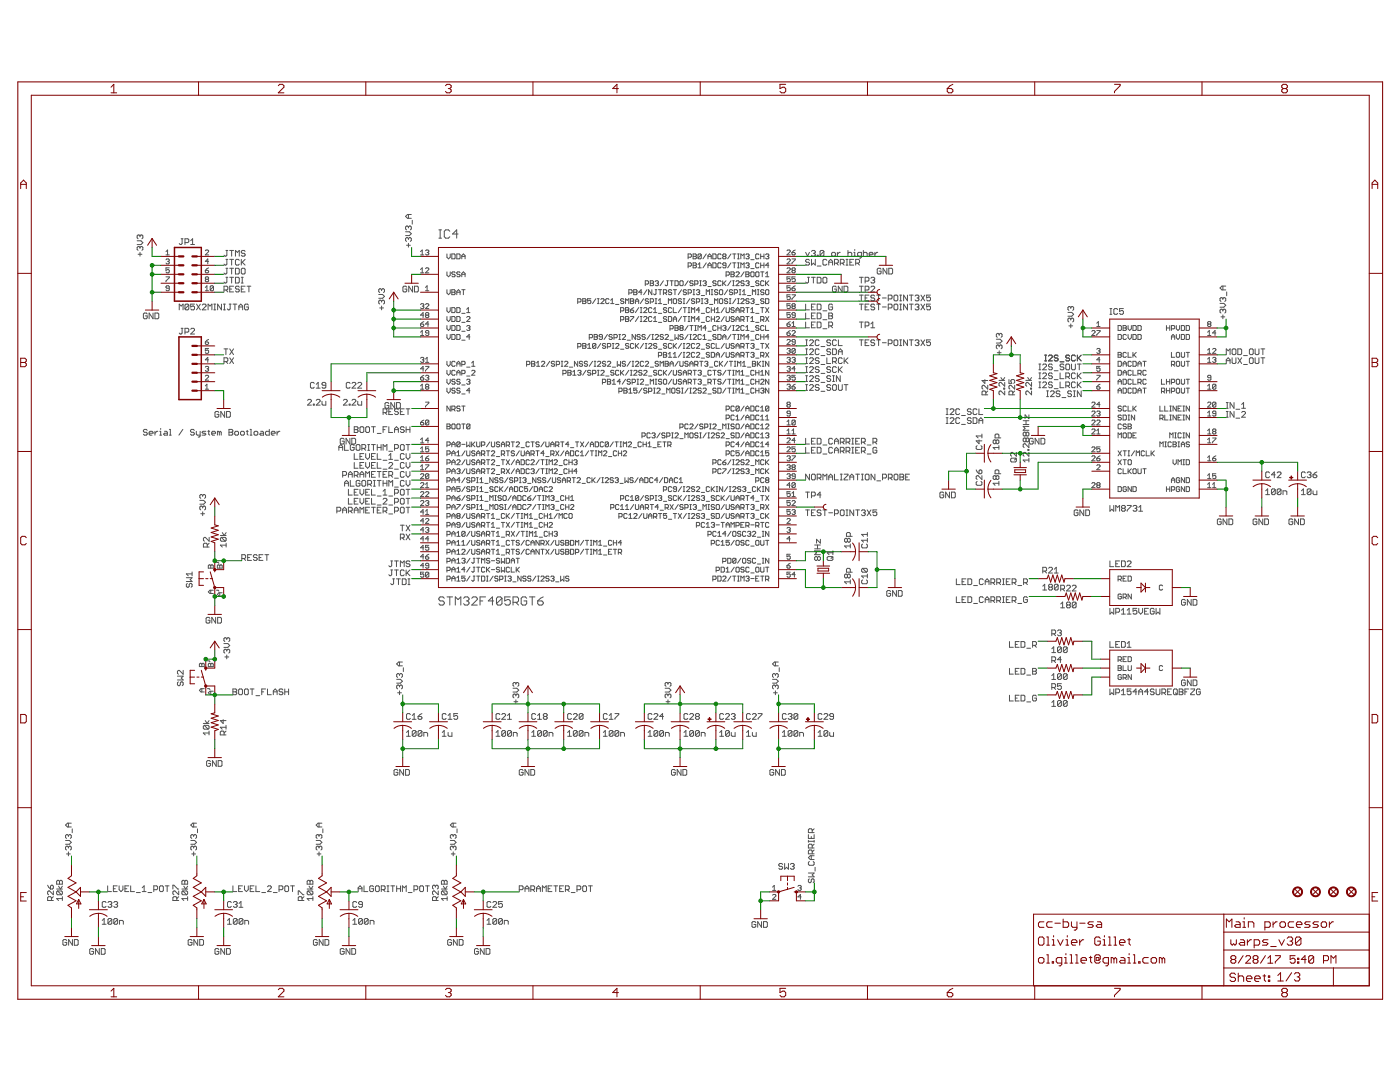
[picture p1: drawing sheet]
<svg xmlns="http://www.w3.org/2000/svg" width="279mm" height="216mm" viewBox="0 0 279 216" stroke-linecap="round" stroke-linejoin="round" font-family="sans-serif">
<g fill="none" stroke="#505050" stroke-width=".2">
<path d="M27.4 48h.7l.4 .4-.4 .4h-.7M27.6 50.7h.7M27.9 47.1v.2M27.9 49.4v.2M27.9 50.4v.7M27.9 49.4l-.2-.2-.3 .2v.4l.2 .2M27.9 47.1l-.2-.2-.3 .2v.4l.2 .1M27.9 49.4l.2-.2 .4 .2v.4l-.2 .2M27.9 47.1l.2-.2 .4 .2v.4l-.2 .1M33.1 51.8l.2-.1h.3l.2 .1-.2 .4M33.1 55.2h.7l-.7 1M33.1 50.9h.7"/>
<path d="M33.1 50.2l.3-.3v1M33.4 52.2h.2M33.6 52.2l.2 .1-.2 .4h-.3l-.2-.2M33.8 57.5h-.5l-.2-.1 .2-.4h.3l.2 .2v.6l-.2 .2h-.3l-.2-.2M33.8 53.4h-.7v.6l.5-.2 .2 .2v.3l-.2 .1h-.3l-.2-.1M36.2 47.6h.3M36.3 47.6v1l-.1 .2-.4-.2M36.9 48.4h.6l.2-.2v-.4l-.2-.2h-.6v1.2M38.1 48.8h.7M38.1 48l.3-.4v1.2M41 57.4l.3-.4v1M41 58h.6"/>
<path d="M41 50l.1-.1 .5 .1v.2l-.6 .7h.6M41 54h.5l.1 .3-.1 .1h-.4zM41.1 55.7l-.1-.1 .1-.4h.4l.1 .2-.1 .3M41.1 55.7l-.1 .2 .1 .3 .5-.1-.1-.4M41.1 55.7h.4M41.6 53.4l-.6 .6M41.6 52.2h-.6l.5-.5v1M42.6 57.2v.6l-.2 .2h-.3l-.1-.2M42.6 57.2l-.2-.2h-.3l-.1 .2v.6M42.6 57.2l-.6 .6M44.7 57.9h.6l.2-.2v-.4l-.2-.2h-.6v1.2M45.1 50h.4"/>
<path d="M45.1 53.5h.4M45.1 57.9l.4 .4M45.1 55.3h.4M45.1 51.8h.4M45.3 50v.9l-.2 .2-.4-.2M45.3 51.8v.9l-.2 .2-.4-.2M45.3 53.5v1l-.2 .2-.4-.2M45.3 55.3v1l-.2 .2-.4-.2M45.8 50h.8M45.8 57.7h.4M45.8 53.5h.8M45.8 55.3h.8"/>
<path d="M45.8 51.8h.8M46.2 50v1.1M46.2 51.8v1.1M46.2 53.5v1.2M46.2 55.3v1.2M46.6 57.1h-.8v1.2h.8M47 53.5h.6l.2 .2v.8l-.2 .2h-.6zM47 55.3h.6l.2 .2v.8l-.2 .2h-.6zM47 51.1v-1.1l.4 .4 .4-.4v1.1M47.8 51.9l-.2-.1h-.4l-.2 .1v.8l.2 .2h.4l.2-.2M47.8 57.3l-.2-.2h-.4l-.2 .2 .2 .4h.4l.2 .2-.2 .4h-.4l-.2-.2M48.2 57.7h.3"/>
<path d="M48.2 55.3h.3M48.2 56.5h.3M48.2 51.8v1.1M48.3 53.5h.4l.2 .2v.8l-.2 .2h-.4l-.1-.2v-.8zM48.3 52.3l.6 .6M48.3 55.3v1.2M48.9 50.2l-.2-.2h-.4l-.1 .4 .1 .1h.4l.2 .4-.2 .2h-.4l-.1-.2M48.9 57.1h-.7v1.2h.7M48.9 51.8l-.7 .7M49.3 57.1h.8M49.7 57.1v1.2M75.6 58.8h.7l.4 .3-.4 .4h-.7"/>
<path d="M76.2 57.8v.2M76.2 57.8l-.2-.2-.4 .2v.4l.2 .2M76.2 57.8l.1-.2 .4 .2v.4l-.2 .2M80.9 46.2h.8l.4 .4-.4 .4h-.8M81.1 48.9h.8M81.2 57.3l-.2-.2h-.4l-.2 .2v.8l.2 .2h.4l.2-.2v-.4h-.4M81.5 47.6l.2-.2 .4 .2v.4l-.2 .2M81.5 42.8v.8M81.5 45.3v.2M81.5 47.6v.2M81.5 48.6v.7M81.5 45.3l-.2-.2-.4 .2v.4l.2 .2"/>
<path d="M81.5 47.6l-.2-.2-.4 .2v.4l.2 .2M81.5 45.3l.2-.2 .4 .2v.4l-.2 .2M82.1 42.8h-.8l-.4 .4 .4 .4h.8M82.3 44v.7M82.3 57.1v1.2l-.7-1.2v1.2M82.7 57.1h.6l.2 .2v.8l-.2 .2h-.6zM83.9 53.8l.4-.4v1M83.9 54.4h.7M83.9 50.9h.7M83.9 50.2l.4-.3v1M84.9 58h.7M84.9 53.6l.2-.2h.3l.2 .2v.2l-.7 .6h.7"/>
<path d="M84.9 50l.5-.1 .2 .1-.2 .4M84.9 57.4l.3-.4v1M85.2 50.4h.2M85.4 50.4l.2 .1-.2 .4h-.3l-.2-.2M87.6 47.5h.5M87.6 45.9h.5M87.8 45.9v1.6M89.2 50.7v.6l.3 .3 .4-.3v-.6M89.2 54.3v.6l.3 .3 .4-.3v-.6M89.2 57.8v.7l.3 .3 .4-.3v-.7M89.8 46.1l-.3-.2h-.6l-.2 .2v1.1l.2 .3h.6l.3-.3M90.2 50.7h.5l.1 .1v.7l-.1 .1h-.5z"/>
<path d="M90.2 57.8h.5l.1 .2-.1 .3 .1 .3-.1 .2h-.5zM90.2 58.3h.5M90.8 54.4l-.1-.1-.5 .1 .1 .3h.4l.1 .2-.1 .3h-.4l-.1-.1M91.2 50.7h.5l.1 .1v.7l-.1 .1h-.5zM91.2 58.8v-.7l.3-.3 .3 .3v.7M91.2 58.3h.6M91.4 46.7h-1.1l.8-.8v1.6M91.8 54.4l-.1-.1-.5 .1 .1 .3h.4l.1 .2-.1 .3h-.4l-.1-.1M92.2 51.2h.6M92.2 51.6v-.6l.3-.3 .3 .3v.6M92.2 55.2v-.6l.3-.3 .3 .3v.6M92.2 54.7h.6"/>
<path d="M92.2 57.8h.6M92.5 57.8v1M116.3 59.6h.5l.1 .2-.1 .3 .1 .3-.1 .2h-.5zM117.9 59.6h-.6v.5l.3-.2 .3 .2v.3l-.1 .2h-.4l-.1-.2M118.9 59.6l-.6 1M119.2 59.6h.4M119.4 59.6v1M119.9 59.8l.2-.2 .5 .2v.1l-.7 .7h.7M121.5 59.8l-.1-.2-.5 .2v.6l.2 .2h.3l.1-.2M121.9 59.9l.3-.3v1M124.5 59.8l-.2-.2-.5 .2 .2 .3h.3l.2 .2-.2 .3h-.3l-.2-.2M125.5 58.5h.5l.2-.2v-.3l-.2-.2h-.5v1"/>
<path d="M125.8 59.6h.5l.2 .2-.2 .3 .2 .3-.2 .2h-.5zM126.5 57.8h.5l.1 .2-.1 .3 .1 .3-.1 .2h-.5zM126.5 58.3h.5M128.1 58.3h-.6l.5-.5v1M128.4 59.6l-.6 1M128.8 56.7h.5l.1-.2v-.3l-.1-.2h-.5v1M129.1 57.8l-.6 1M129.4 59.8l-.1-.2-.5 .2 .1 .3h.4l.1 .2-.1 .3h-.4l-.1-.2M129.8 56h.5l.1 .2-.1 .3 .1 .4-.1 .1h-.5zM129.8 56.5h.5M130.1 57.8v1l-.7-1v1M130.7 56.2l.2-.2h.4l.1 .2-.1 .3"/>
<path d="M130.7 57.8h.4M130.7 59.6h.4M130.9 57.8v.8l-.2 .2-.3-.2M130.9 59.6v1M131.1 56.5h.2M131.3 56.5l.1 .2-.1 .3-.6-.1M131.4 57.8h.7M131.4 59.9l.3-.3v1M131.7 57.8v1M132.4 58.5h.5l.2-.2v-.3l-.2-.2h-.5v1M132.4 56l-.7 1M132.7 58.5l.4 .3"/>
<path d="M133.1 56h.3M133.2 56v.9l-.1 .1-.4-.1M133.7 56h.7M134 56v1M134 58l-.1-.2h-.4l-.1 .3 .1 .2h.4l.1 .3-.1 .2h-.4l-.1-.2M134.4 57.8h.6M134.4 59.8l.1-.2 .5 .2v.6l-.1 .2h-.4l-.1-.2zM134.7 56h.5l.2 .2v.7l-.2 .1h-.5zM134.7 57.8v1M135.7 56.2l.1-.2h.4l.1 .2v.7l-.1 .1-.5-.1zM136 59.8l-.2-.2-.4 .2 .1 .3h.3l.2 .2-.2 .3h-.3l-.1-.2M136 57.8l-.6 1"/>
<path d="M136.4 59.6h.3M136.5 59.6v1M137 58l-.2-.2h-.3l-.1 .3 .1 .2h.3l.2 .3-.2 .2h-.3l-.1-.2M137.3 53.1h.5l.2-.2v-.3l-.2-.1h-.5v.9M137.3 51.3h.5l.2-.1v-.4l-.2-.1h-.5v.9M137.3 58.5h.5l.2-.2v-.3l-.2-.2h-.5v1M137.3 56l-.6 1M137.7 59.6l-.7 1M138.3 51.2h.5M138.3 56.2l-.1-.2h-.4l-.1 .3 .1 .2h.4l.1 .4-.1 .1-.5-.1M138.3 50.7h.5l.2 .1-.2 .4 .2 .3-.2 .1h-.5zM138.3 52.5h.5l.2 .1-.2 .3 .2 .4-.2 .1h-.5z"/>
<path d="M138.3 52.9h.5M138.3 57.8h.3M138.3 58.8h.3M138.5 57.8v1M138.6 59.8l-.1-.2-.5 .2 .2 .3h.3l.1 .2-.1 .3h-.3l-.2-.2M138.6 56.7h.5l.2-.2-.2-.5h-.5v1M139 58l.1-.2h.4l.1 .2-.1 .3M139.3 53.4h.7M139.3 52.8l.3-.3v.9M139.3 58.3h.2M139.5 58.3l.1 .2-.1 .3h-.4l-.1-.2M139.6 56h.4"/>
<path d="M139.6 57h.4M139.8 56v1M140 50.8v.7l-.2 .1-.5-.1M140 50.8l-.7 .7M140 50.8l-.2-.1h-.3l-.2 .1v.7M140 59h.6M140 59.6h.3M140.1 59.6v1M140.3 56.2l.2-.2h.3l.1 .2-.1 .3M140.6 56.5h.2M140.6 59.8l.5-.2 .2 .2-.2 .3M140.8 56.5l.1 .2-.1 .3-.5-.1"/>
<path d="M140.9 50.7l-.6 .9M140.9 52.5l-.6 .9M140.9 58.8v-1l.4 .3 .3-.3v1M141.3 51.2h.6M141.3 51.6v-.6l.3-.3 .3 .3v.6M141.3 53.4v-.6l.3-.3 .3 .3v.6M141.3 52.9h.6M141.3 57.2h.6M141.9 57.8h.4M141.9 58.8h.4M142.1 57.8v1M142.3 52.5h.4l.2 .1v.7l-.2 .1h-.4z"/>
<path d="M142.3 50.7h.4l.2 .1v.7l-.2 .1h-.4zM142.9 56.2l-.2-.2h-.3l-.1 .3 .1 .2h.3l.2 .4-.2 .1-.4-.1M143.3 58l-.2-.2h-.3l-.2 .2 .2 .3 .5 .2-.2 .3h-.3l-.2-.2M143.6 58l.1-.2h.4l.1 .2v.6l-.1 .2h-.4l-.1-.2zM143.6 59.8l.1-.2 .5 .2v.6l-.1 .2h-.4l-.1-.2zM143.9 50.8l-.2-.1h-.3l-.1 .1v.7l.1 .1 .5-.1M143.9 52.6l-.2-.1h-.3l-.1 .1v.7l.1 .1h.3l.2-.1M143.9 56.2l-.2-.2h-.3l-.1 .2v.7l.1 .1 .5-.1M144.2 56v1M144.4 51.2h.3M144.4 51.2l-.2-.2 .2-.3h.3l.2 .1-.2 .4M144.4 51.2l-.2 .1 .2 .3 .5-.1-.2-.3"/>
<path d="M144.4 56.5l.5 .5M144.9 52.9h-.5l-.2-.1 .2-.3h.3l.2 .1v.7l-.2 .1h-.3l-.2-.1M144.9 56l-.7 .7M144.9 54.9h.5l.2-.2v-.3l-.2-.1h-.5v.9M145.2 59.8l-.1-.2-.5 .2 .1 .3h.4l.1 .2-.1 .3h-.4l-.1-.2M145.2 57.8l-.6 1M145.6 59.6h.3M145.7 59.6v1M145.9 54.3h.5l.1 .1-.1 .3 .1 .4-.1 .1h-.5zM145.9 50.7l-.7 .9M145.9 52.5l-.7 .9M145.9 54.7h.5"/>
<path d="M145.9 56l-.7 1M146.2 58l-.2-.2h-.3l-.1 .3 .1 .2h.3l.2 .3-.2 .2h-.3l-.1-.2M146.2 50.7h.7M146.2 52.5h.7M146.2 56h.3M146.2 57h.3M146.4 56v1M146.5 50.7v.9M146.5 52.5v.9M146.5 58.5h.5l.2-.2v-.3l-.2-.2h-.5v1M146.9 54.4l.1-.1 .5 .1v.2l-.6 .6h.6M146.9 56.2l.1-.2h.4l.1 .2-.6 .8h.6"/>
<path d="M146.9 59.6l-.7 1M147.2 53.4h.3M147.2 50.7h.3M147.2 51.6h.3M147.2 52.5h.3M147.2 59.6h.3M147.4 50.7v.9M147.4 52.5v.9M147.4 59.6v1M147.5 57.8h.3M147.5 58.8h.3M147.7 57.8v1"/>
<path d="M147.8 59.8l.2-.2 .5 .2v.1l-.7 .7h.7M147.8 51.6v-.9l.4 .3 .3-.3v.9M147.8 53.4v-.9l.4 .3 .3-.3v.9M148.2 58.1l.3-.3v1M148.2 58.8h.6M148.5 56.2l-.1-.2h-.4l-.2 .3 .2 .2h.4l.1 .4-.1 .1-.6-.1M148.5 54.3l-.7 .9M148.8 54.3h.5l.2 .1-.2 .3 .2 .4-.2 .1h-.5zM148.8 50.8l.2-.1h.3l.2 .1-.2 .4M148.8 56.2l.2-.2h.3l.2 .2-.2 .3M148.8 52.6l.2-.1h.3l.2 .1-.2 .3M148.8 54.7h.5"/>
<path d="M149.2 51.2h.1M149.2 52.9h.1M149.2 56.5h.1M149.2 59h.6M149.3 52.9l.2 .2-.2 .3h-.3l-.2-.1M149.3 51.2l.2 .1-.2 .3-.5-.1M149.3 56.5l.2 .2-.2 .3-.5-.1M149.5 59.8l-.2-.2-.5 .2 .2 .3h.3l.2 .2-.2 .3h-.3l-.2-.2M149.8 54.4l.2-.1 .5 .1v.7l-.2 .1h-.3l-.2-.1zM149.8 59.8l.5-.2 .2 .2-.2 .3M149.8 51.8h.7M149.8 53.6h.7"/>
<path d="M149.8 57.2h.7M150.2 58.8v-1l.3 .3 .3-.3v1M150.8 54.4l.2-.1 .5 .1v.7l-.2 .1h-.3l-.2-.1zM151.2 57.8h.3M151.2 58.8h.3M151.3 57.8v1M151.5 50.8l-.2-.1h-.3l-.2 .1v.7l.2 .1 .5-.1M151.5 52.6l-.2-.1h-.3l-.2 .1v.7l.2 .1h.3l.2-.1M151.5 56.2l-.2-.2h-.3l-.2 .3 .2 .2h.3l.2 .4-.2 .1-.5-.1M151.8 51.2h.7M151.8 50.7v.9M151.8 52.5v.9"/>
<path d="M151.8 52.9h.7M151.8 54.3h.7M152.1 54.3v.9M152.5 58l-.2-.2h-.3l-.2 .2 .2 .3 .5 .2-.2 .3h-.3l-.2-.2M152.5 56.2l-.2-.2h-.3l-.2 .2v.7l.2 .1 .5-.1M152.5 59.8l-.2-.2-.5 .2 .2 .3h.3l.2 .2-.2 .3h-.3l-.2-.2M152.5 50.7v.9M152.5 52.5v.9M152.8 54.6l.3-.3v.9M152.8 55.2h.6M152.8 58l.2-.2h.3l.1 .2v.6l-.1 .2h-.3l-.2-.2zM152.8 50.8l.2-.1h.3l.1 .1-.1 .4"/>
<path d="M152.8 59.6h.5l.1 .2v.6l-.1 .2h-.5zM152.8 56v1M153 56.5l.4 .5M153.1 51.2h.2M153.3 51.2l.1 .1-.1 .3-.5-.1M153.4 52.9h-.6l.5-.4v.9M153.4 56l-.6 .7M157.1 53.6l.1-.2h.4l.1 .2v.2l-.6 .6h.6M157.1 50l.1-.1 .5 .1v.2l-.6 .7h.6M157.1 51.8l.1-.1h.4l.1 .1v.2l-.6 .7h.6M157.7 57h-.6v.5l.5-.1 .1 .4-.1 .2h-.4l-.1-.2M157.7 55.2h-.6v.5l.5-.1 .1 .5-.1 .1-.5-.1"/>
<path d="M157.7 58.8h-.6v.5l.3-.2 .3 .2-.1 .5h-.4l-.1-.2M158.1 58.8h.6l-.6 1M158.1 57.5h.4l.2 .3-.2 .2h-.3l-.1-.2zM158.1 50.4h.4l.2 .3-.2 .2h-.3l-.1-.2zM158.1 51.7h.6l-.6 1M158.2 54l-.1-.2 .1-.4h.3l.2 .2-.2 .4M158.2 54l-.1 .1 .1 .3h.3l.2-.1-.2-.3M158.2 54h.3M158.7 55.2h-.6v.5l.4-.1 .2 .1v.4l-.2 .1-.4-.1M158.7 49.9l-.6 .5M158.7 57l-.6 .5M160.8 50.4l.4 .7 .3-.7"/>
<path d="M161.2 55.3h.3M161.4 55.3v1l-.2 .2-.4-.2M161.5 51.9l-.1-.1h-.4l-.2 .1 .2 .4h.4l.1 .2-.1 .4h-.4l-.2-.2M161.9 50.2l.2-.2h.4l.2 .2-.2 .3M161.9 51.8v1.1l.4-.4 .4 .4v-1.1M161.9 55.3h.8M162.3 50.5h.2M162.3 55.3v1.2M162.5 50.5l.2 .2-.2 .4h-.4l-.2-.2M163.1 50.9h.2v.2h-.2zM163.1 55.3h.6l.2 .2v.8l-.2 .2h-.6zM163.1 53.1h.8"/>
<path d="M164.2 55.5l.2-.2h.4l.2 .2v.8l-.2 .2h-.4l-.2-.2zM164.4 50.2l-.2-.2h-.3l-.2 .2v.7M164.4 50.2v.7l-.2 .2h-.3l-.2-.2M164.4 50.2l-.7 .7M165 51.9l-.2-.1h-.4l-.2 .1v.8l.2 .2h.4l.2-.2M165.4 52.9v-.8l.4-.3 .4 .3v.8M165.4 52.3h.8M166 50.5l.2-.1h.3l.2 .1v.4l-.2 .2h-.3l-.2-.2zM166.5 52.5h.6l.2-.2v-.4l-.2-.1h-.6v1.1M166.9 57.3l-.2-.2h-.4l-.2 .2v.8l.2 .2h.4l.2-.2v-.4h-.4M166.9 52.5l.4 .4M167.1 50.4v.7"/>
<path d="M167.7 50.4h-.2l-.4 .3M167.7 52.5h.6l.2-.2v-.4l-.2-.1h-.6v1.1M168.1 57.1v1.2l-.8-1.2v1.2M168.1 52.5l.4 .4M168.4 57.1h.6l.2 .2v.8l-.2 .2h-.6zM168.8 52.9h.4M168.8 51.8h.4M169 51.8v1.1M169.2 50.5l.2-.1h.4l.2 .1v.6M169.2 50v1.1M169.6 52.3h.4M170.4 51.8h-.8v1.1h.8"/>
<path d="M170.4 51.1h.4M170.4 50.4h.2v.7M170.6 49.8v.2M170.8 52.5h.5l.2-.2v-.4l-.2-.1h-.5v1.1M171.2 52.5l.3 .4M171.5 57.1h.8M171.5 58.9h.8M171.5 55.3h.8M171.9 55.3v1.2M171.9 57.1v1.2M171.9 58.9v1.1M171.9 51.1h-.6l-.1-.2v-.4l.1-.1h.6v.9l-.4 .2"/>
<path d="M172.3 50.5l.2-.1h.4l.2 .1v.6M172.3 50v1.1M172.7 57.9h.5l.2-.2v-.4l-.2-.2h-.5v1.2M172.7 56.1h.5l.2-.2v-.4l-.2-.2h-.5v1.2M172.7 59.5h.3M173.4 58.9h-.7v1.1h.7M173.5 50.7h.7l-.2-.3h-.3l-.2 .1v.4l.2 .2h.3M173.8 57.3l.2-.2h.4l.2 .2v.2l-.8 .8h.8M173.8 55.5l.2-.2h.4l.2 .2-.2 .4M174.2 55.9h.2M174.4 55.9l.2 .2-.2 .4h-.4l-.2-.2M174.6 59.1l-.2-.2h-.4l-.2 .4 .2 .2h.4l.2 .3-.2 .2h-.4l-.2-.2"/>
<path d="M174.6 50.4v.7M175 58.9h.7M175.2 50.4h-.2l-.4 .3M175.3 58.9v1.1M175.8 53.7l-.2-.2h-.3l-.2 .2v.8l.2 .2h.3l.2-.2v-.4h-.3M176.1 59.5h.8M177 53.5v1.2l-.8-1.2v1.2M177.3 59.6h.5l.2-.1v-.4l-.2-.2h-.5v1.1M177.4 53.5h.5l.2 .2v.8l-.2 .2h-.5zM178.6 58.9h.4l.2 .2v.7l-.2 .2h-.4l-.2-.2v-.7zM179.6 58.9h.3M179.7 58.9v1.1"/>
<path d="M181.1 58.9v1.1l-.8-1.1v1.1M181.5 58.9h.7M181.9 58.9v1.1M182.6 59.1l.2-.2h.4l.2 .2-.2 .4M183 59.5h.2M183.2 59.5l.2 .1-.2 .4h-.4l-.2-.2M183.8 58.9l.8 1.1M184.6 58.9l-.8 1.1M185.7 58.9h-.8v.6l.4-.2 .4 .2v.3l-.2 .2h-.4l-.2-.2M244.1 57.1v.7M244.1 59.6v.2M244.1 59.6l-.2-.2-.4 .2v.4l.2 .2"/>
<path d="M244.1 59.6l.1-.2 .4 .2v.4l-.2 .2M244.6 57.1h-.7l-.4 .4 .4 .3h.7M244.8 58.3v.7M29.4 62.7l-.2-.2h-.4l-.2 .2v.7l.2 .2h.4l.2-.2v-.4h-.4M30.5 62.5v1.1l-.7-1.1v1.1M30.9 62.5h.6l.2 .2v.7l-.2 .2h-.6zM35.8 61.8v-1.1l.4 .4 .3-.4v1.1M36.2 65.5h.3M36.3 65.5v1l-.1 .2-.4-.2M36.9 66.3h.6l.2-.2v-.4l-.2-.2h-.6v1.2M37.7 60.9l-.2-.2h-.4l-.2 .2v.7M37.7 60.9v.7l-.2 .2h-.4l-.2-.2"/>
<path d="M37.7 60.9l-.8 .7M38.1 65.7l.1-.2h.4l.2 .2v.2l-.7 .8h.7M38.8 60.7h-.7v.6l.3-.2 .4 .2v.3l-.2 .2h-.4l-.1-.2M39.2 60.7l.8 1.1M40 60.7l-.8 1.1M40.4 60.9l.2-.2h.3l.2 .2v.2l-.7 .7h.7M41 77l.3-.3v1M41 68.2h.5l.1 .4-.1 .1h-.4zM41 73.3l.5-.2 .1 .2-.1 .3M41 75.1l.1-.2h.4l.1 .2-.6 .8h.6M41 77.7h.6M41.3 73.6h.2"/>
<path d="M41.5 73.6l.1 .2-.1 .3h-.4l-.1-.2M41.5 61.8v-1.1l.4 .4 .4-.4v1.1M41.6 69.5h-.6v.5l.3-.2 .3 .2v.4l-.1 .1-.5-.1M41.6 71.8h-.6l.5-.5v1M41.6 67.7l-.6 .5M42.7 60.7h.4M42.7 61.8h.4M42.9 60.7v1.1M44.2 60.7v1.1l-.8-1.1v1.1M44.6 60.7h.4M44.6 61.8h.4M44.7 72.2h.6l.2-.2v-.4l-.2-.2h-.6v1.1"/>
<path d="M44.7 69.6h.8M44.8 60.7v1.1M45.1 69.6v1.2M45.1 72.2l.4 .3M45.7 60.7h.4M45.8 71.4l.8 1.1M45.8 69.6l.8 1.2M45.9 60.7v.9l-.2 .2-.3-.2M46.5 60.7h.8M46.6 71.4l-.8 1.1M46.6 69.6l-.8 1.2M46.9 60.7v1.1"/>
<path d="M47.7 61.8v-.7l.3-.4 .4 .4v.7M47.7 61.3h.7M49.6 60.9l-.2-.2h-.4l-.2 .2v.7l.2 .2h.4l.2-.2v-.3h-.4M61.4 79.9l.2-.2h.4l.1 .2v.2l-.7 .7h.7M62.7 76.5l-.2-.2h-.4l-.1 .2v.8l.1 .1h.4l.2-.1M63.1 79.9l.2-.2h.4l.2 .2v.2l-.8 .7h.8M63.1 77.4h.8M63.1 76.7l.4-.4v1.1M65 76.9h-.5l-.2-.2 .2-.4h.3l.2 .2v.8l-.2 .1h-.3l-.2-.1M68.5 79.9l.2-.2h.4l.2 .2v.2l-.8 .7h.8M69.9 76.5l-.2-.2h-.4l-.2 .2v.8l.2 .1h.4l.2-.1M70.3 79.9l.1-.2h.4l.2 .2v.2l-.7 .7h.7"/>
<path d="M70.3 76.5l.1-.2h.4l.2 .2v.2l-.7 .7h.7M71.4 76.5l.2-.2h.4l.2 .2v.2l-.8 .7h.8M75.8 61.4h.7M76.2 60.1v.2M76.2 61.1v.7M76.2 60.1l-.2-.2-.4 .2v.4l.2 .2M76.2 60.1l.1-.2 .4 .2v.4l-.2 .2M83.9 60.8l.2-.2h.3l.2 .2-.2 .3M83.9 64.7h.5l.2 .3-.2 .2h-.3l-.2-.2zM83.9 71.5l.2-.2h.3l.2 .2-.2 .3M83.9 75.4h.5l.2 .3-.5 .2-.2-.2zM83.9 66.3l.4-.3v1"/>
<path d="M83.9 77l.4-.3v1M83.9 67h.7M83.9 77.7h.7M84.3 61.1h.1M84.3 71.8h.1M84.4 61.1l.2 .2-.2 .3-.5-.2M84.4 71.8l.2 .2-.2 .3h-.3l-.2-.2M84.6 62.9h-.7l.5-.5v1M84.6 73.6h-.7l.5-.5v1M84.6 64.2l-.7 .5M84.6 74.9l-.7 .5M84.9 73.1h.7l-.7 1"/>
<path d="M84.9 60.8l.2-.2h.3l.2 .2-.7 .8h.7M84.9 75.1l.2-.2h.3l.2 .2-.2 .3M84.9 71.6l.3-.3v1M84.9 72.3h.7M85.1 62.9l-.2-.2 .2-.3h.3l.2 .1-.2 .4M85.1 62.9l-.2 .1 .2 .4h.3l.2-.2-.2-.3M85.1 77.2l-.2-.2 .2-.3h.3l.2 .1-.2 .4M85.1 77.2l-.2 .1 .2 .4h.3l.2-.2-.2-.3M85.1 62.9h.3M85.1 77.2h.3M85.2 75.4h.2M85.4 75.4l.2 .1-.2 .4-.5-.2"/>
<path d="M85.6 66.4h-.5l-.2-.1 .2-.3h.3l.2 .1v.7l-.2 .2h-.3l-.2-.2M85.6 64.7h-.7l.5-.5v1M89.2 61.4v.6l.3 .4 .4-.4v-.6M89.2 63.2v.6l.3 .4 .4-.4v-.6M89.2 65v.6l.3 .3 .4-.3v-.6M89.2 66.7v.7l.3 .3 .4-.3v-.7M89.2 72.1v.6l.3 .4 .4-.4v-.6M89.2 73.9v.6l.3 .4 .4-.4v-.6M89.2 75.7v.6l.3 .4 .4-.4v-.6M89.2 77.4v.7l.3 .3 .4-.3v-.7M90.2 61.4h.5l.1 .2v.6l-.1 .2h-.5zM90.2 63.2h.5l.1 .1v.7l-.1 .2h-.5z"/>
<path d="M90.2 65h.5l.1 .1v.7l-.1 .1h-.5zM90.2 66.7h.5l.1 .2v.7l-.1 .1h-.5zM90.8 77.6l-.1-.2h-.4l-.1 .2 .1 .4 .5 .1-.1 .3h-.4l-.1-.1M90.8 75.8l-.1-.1h-.4l-.1 .1 .1 .4h.4l.1 .1-.1 .4h-.4l-.1-.2M90.8 72.3l-.1-.2h-.4l-.1 .2v.6l.1 .2h.4l.1-.2M90.8 74l-.1-.1-.5 .1v.7l.1 .2h.4l.1-.2M91.2 66.7h.5l.1 .2v.7l-.1 .1h-.5zM91.2 61.4h.5l.1 .2v.6l-.1 .2h-.5zM91.2 63.2h.5l.1 .1v.7l-.1 .2h-.5zM91.2 65h.5l.1 .1v.7l-.1 .1h-.5zM91.2 73.1v-.7l.3-.3 .3 .3v.7M91.2 74.9v-.7l.3-.3 .3 .3v.7"/>
<path d="M91.2 72.6h.6M91.2 74.4h.6M91.8 75.8l-.1-.1h-.4l-.1 .1 .1 .4h.4l.1 .1-.1 .4h-.4l-.1-.2M91.8 77.6l-.1-.2h-.4l-.1 .4 .1 .2h.4l.1 .3-.1 .1h-.4l-.1-.1M92.2 72.7h.4l.2-.1v-.3l-.2-.2h-.4v1M92.2 74.5h.4l.2-.1v-.4l-.2-.1h-.4v1M92.2 62.5h.6M92.2 64.3h.6M92.2 66.1h.6M92.2 67.9h.6M92.2 76.8h.6M92.2 78.6h.6"/>
<path d="M93.1 63.3l.2-.1h.3l.2 .1v.2l-.7 .7h.7M93.1 65.1l.2-.1h.3l.2 .1-.2 .3M93.1 75.8l.2-.1h.3l.2 .1-.2 .4M93.1 62.4h.7M93.1 73.3h.7M93.1 75h.7M93.1 61.7l.4-.3v1M93.5 65.4h.1M93.5 76.2h.1M93.6 65.4l.2 .2-.2 .3-.5-.1M93.6 76.2l.2 .1-.2 .4h-.3l-.2-.2M93.8 67.2h-.7l.5-.5v1"/>
<path d="M93.8 78h-.7l.5-.6v1M94.1 74l.2-.1 .5 .1v.2l-.7 .7h.7M94.1 73.1h.7M94.1 72.4l.3-.3v1M105.1 72.7h.5l.1-.1v-.3l-.1-.2h-.5v1M106.1 72.1h.5l.1 .2-.1 .3 .1 .3-.1 .2h-.5zM106.1 72.6h.5M107.1 72.4l.3-.3v1M107.1 73.1h.6M108.1 72.3l.1-.2h.3l.2 .2v.1l-.6 .7h.6M109.7 72.1l-.6 1M110.7 72.3l-.2-.2h-.3l-.2 .2 .2 .3 .5 .1-.2 .4h-.3l-.2-.2"/>
<path d="M111 72.7h.5l.2-.1v-.3l-.2-.2h-.5v1M112 72.1h.3M112 73.1h.3M112.2 72.1v1M112.3 74.5h.5l.2-.1v-.4l-.2-.1h-.5v1M112.7 72.3l.1-.2h.4l.1 .2v.1l-.6 .7h.6M113.3 73.9h.5l.2 .1-.2 .4 .2 .3-.2 .2h-.5zM113.3 74.4h.5M113.6 73.3h.7M114.3 74.2l.3-.3v1M114.3 74.9h.7M115.3 69.2h.5l.2-.2v-.3l-.2-.2h-.5v1"/>
<path d="M115.3 74l.5-.1 .2 .1-.2 .4M115.3 60.3h.5l.2-.2v-.3l-.2-.2h-.5v1M115.3 72.1v1l-.7-1v1M115.6 74.4h.2M115.8 74.4l.2 .1-.2 .4h-.3l-.2-.2M116.3 72.3l-.2-.2h-.3l-.2 .2 .2 .3 .5 .1-.2 .4h-.3l-.2-.2M116.3 68.5h.5l.1 .2-.1 .3 .1 .3-.1 .2h-.5zM116.3 60.1h.5M116.3 69h.5M116.9 73.9l-.6 1M117.3 72.3l-.2-.2h-.3l-.2 .2 .2 .3 .5 .1-.2 .4h-.3l-.2-.2M117.3 68.9l.3-.4v1"/>
<path d="M117.3 69.5h.6M117.6 67.4h.5l.2-.2v-.3l-.2-.2h-.5v1M117.9 74l-.1-.1-.5 .1 .1 .4h.4l.1 .1-.1 .4h-.4l-.1-.2M118.3 74.5h.4l.2-.1v-.4l-.2-.1h-.4v1M118.3 72.1l-.7 1M118.6 66.7h.5l.1 .2-.1 .3 .1 .4-.1 .1h-.5zM118.6 67.2h.5M118.6 72.1h.3M118.6 73.1h.3M118.7 72.1v1M118.9 68.7v.6l-.2 .2h-.3l-.1-.2M118.9 68.7l-.2-.2-.4 .2v.6"/>
<path d="M118.9 68.7l-.6 .6M119.2 72.3l.2-.2h.3l.2 .2v.1l-.7 .7h.7M119.2 60.6h.4M119.2 73.9h.4M119.2 74.9h.4M119.4 73.9v1M119.9 68.5l-.7 1M119.9 74l.2-.1 .5 .1v.2l-.7 .7h.7M120.2 67.2h-.5l-.1-.1 .1-.4h.4l.1 .2v.7l-.1 .1h-.4l-.1-.1M120.2 76.3h.5l.2-.1v-.4l-.2-.1h-.5v1M120.9 68.7l-.2-.2-.5 .2 .2 .3h.3l.2 .2-.2 .3h-.3l-.2-.2M120.9 72.3l-.2-.2h-.3l-.2 .2 .2 .3 .5 .1-.2 .4h-.3l-.2-.2"/>
<path d="M120.9 75h.6M121.2 69.2h.5l.2-.2v-.3l-.2-.2h-.5v1M121.2 75.7h.5l.2 .1-.2 .4 .2 .3-.2 .2h-.5zM121.2 72.3l.2-.2h.3l.2 .2v.1l-.7 .7h.7M121.2 66.7l-.6 1M121.2 76.2h.5M121.9 60.6h.6M122.2 66.9l-.2-.2h-.3l-.2 .4 .5 .1 .2 .4-.2 .1h-.3l-.2-.1M122.2 76l.3-.3v1M122.2 68.5h.3M122.2 69.5h.3M122.2 73.3h.7"/>
<path d="M122.2 76.7h.7M122.4 68.5v1M122.5 74l-.1-.1-.5 .1 .1 .4h.4l.1 .1-.1 .4h-.4l-.1-.2M122.5 67.4h.5l.2-.2v-.3l-.2-.2h-.5v1M122.9 68.7l.1-.2 .5 .2v.2l-.6 .6h.6M122.9 60.7h.6M123.2 72.1v1l.3-.4 .3 .4v-1M123.5 78.1h.5l.2-.1-.2-.6h-.5v1M123.5 66.7h.3M123.5 67.7h.3M123.5 74l-.1-.1-.5 .1v.7l.1 .2h.4l.1-.2M123.7 66.7v1"/>
<path d="M123.8 62h.5l.2-.1v-.3l-.2-.2h-.5v1M123.8 63.8h.5l.2-.1v-.4l-.2-.1h-.5v1M123.8 73.9v1M123.8 76.2h-.6l.5-.5v1M123.8 69.7h.7M124 74.4l.5 .5M124.2 66.9l.1-.2h.4l.1 .2v.2l-.6 .6h.6M124.5 77.4h.5l.2 .2-.2 .4 .2 .3-.2 .1h-.5zM124.5 73.9l-.7 .6M124.5 78h.5M124.8 72.3l-.1-.2h-.4l-.1 .3 .1 .2h.4l.1 .3-.1 .2h-.4l-.1-.2M124.8 61.4h.5l.2 .2-.2 .3 .2 .3-.2 .2h-.5z"/>
<path d="M124.8 60.6v-1l.4 .3 .3-.3v1M124.8 63.2h.5l.2 .1-.2 .4 .2 .3-.2 .2h-.5zM124.8 61.9h.5M124.8 63.7h.5M124.8 75.7l-.6 1M125.2 67.9h.6M125.5 68.7l-.2-.2-.5 .2 .2 .3h.3l.2 .2-.2 .3h-.3l-.2-.2M125.5 77.8l.3-.4v1M125.5 73.9l-.7 1M125.5 78.4h.7M125.8 61.9h.5l.2 .3-.2 .2h-.3l-.2-.2zM125.8 75.8l-.2-.1h-.3l-.1 .1 .1 .4h.3l.2 .1-.2 .4h-.3l-.1-.2"/>
<path d="M125.8 63.2h.7l-.7 1M125.8 60.1h.5M125.8 72.1l-.6 1M125.8 73.9h.4M125.8 74.9h.4M126 73.9v1M126.2 76.3h.4l.2-.1v-.4l-.2-.1h-.4v1M126.2 72.1h.3M126.2 73.1h.3M126.3 72.1v1M126.5 74l.1-.1 .5 .1v.2l-.6 .7h.6M126.5 68.7l-.2-.2-.5 .2v.6l.2 .2h.3l.2-.2"/>
<path d="M126.5 61.4l-.7 .5M126.8 72.3l.2-.2h.3l.2 .2v.1l-.7 .7h.7M126.8 60.6v-.7l.3-.3 .4 .3v.7M126.8 66.7v1l-.6-1v1M126.8 60.1h.7M126.8 68.5v1M127 69l.5 .5M127.1 77.4h-.6v.6l.3-.2 .3 .2-.1 .4h-.4l-.1-.1M127.1 75.7h.4M127.1 76.7h.4M127.3 75.7v1M127.5 68.5l-.7 .7"/>
<path d="M127.5 61.4l-.7 1M127.5 63.2l-.7 1M127.8 66.9l-.2-.2h-.3l-.2 .2 .2 .3h.3l.2 .2-.2 .3h-.3l-.2-.1M127.8 75.8l.2-.1h.3l.1 .1v.2l-.6 .7h.6M127.8 61.4h.3M127.8 62.4h.3M127.8 63.2h.3M127.8 64.2h.3M128 61.4v1M128 63.2v1M128.1 74l-.1-.1-.5 .1 .1 .4h.4l.1 .1-.1 .4h-.4l-.1-.2M128.1 77.4l-.6 1"/>
<path d="M128.4 72.3l-.1-.2h-.3l-.2 .2v.6l.2 .2h.3l.1-.2M128.4 68.5l-.6 1M128.5 74l.1-.1 .5 .1v.2l-.6 .7h.6M128.5 63.3l.1-.1h.3l.2 .1v.2l-.6 .7h.6M128.5 61.6l.1-.2h.3l.2 .2v.1l-.6 .7h.6M128.8 66.9l-.2-.2h-.3l-.2 .4 .5 .1 .2 .4-.2 .1h-.3l-.2-.1M128.8 72.3l.1-.2h.4l.1 .2v.1l-.6 .7h.6M128.8 68.5h.3M128.8 69.5h.3M128.8 76.8h.6M128.9 68.5v1M129.1 77.6l-.2-.2h-.3l-.1 .4 .1 .2h.3l.2 .3-.2 .1h-.3l-.1-.1"/>
<path d="M129.4 78.1h.5l.2-.1v-.4l-.2-.2h-.5v1M129.4 68.7l.2-.2 .5 .2v.2l-.7 .6h.7M129.4 75h.7M129.8 60.3h.5l.1-.2v-.3l-.1-.2h-.5v1M129.8 76.7v-1l.3 .3 .3-.3v1M129.8 66.7l-.7 1M129.8 73.3h.6M130.1 63.3l-.2-.1h-.3l-.2 .1v.7l.2 .2h.3l.2-.2M130.1 61.6l-.2-.2h-.3l-.2 .2v.6l.2 .2h.3l.2-.2M130.1 66.7h.3M130.1 67.7h.3M130.3 66.7v1"/>
<path d="M130.4 77.4h.3M130.4 62.4h.7M130.4 61.7l.3-.3v1M130.4 63.5l.3-.3v1M130.4 64.2h.7M130.4 78.4h.3M130.6 77.4v1M130.7 66.9l.2-.2h.4l.1 .2v.2l-.7 .6h.7M130.7 60.6h.4M130.7 75.7h.4M130.7 76.7h.4M130.9 75.7v1"/>
<path d="M131.1 68.7l-.2-.2-.5 .2 .2 .3h.3l.2 .2-.2 .3h-.3l-.2-.2M131.1 77.6l.2-.2h.3l.1 .2v.2l-.6 .6h.6M131.1 74l-.2-.1-.5 .1 .2 .4h.3l.2 .1-.2 .4h-.3l-.2-.2M131.4 72.3l-.1-.2h-.4l-.2 .2 .2 .3 .5 .1-.1 .4h-.4l-.2-.2M131.4 71h.5l.2-.2-.2-.5h-.5v1M131.4 60.6h.7M131.4 62.5h.7M131.4 64.3h.7M131.4 69.7h.7M131.7 73.1v-1l.4 .3 .3-.3v1M132.1 75.8l-.2-.1h-.3l-.2 .1 .2 .4h.3l.2 .1-.2 .4h-.3l-.2-.2M132.1 74l-.2-.1-.5 .1v.7l.2 .2h.3l.2-.2"/>
<path d="M132.1 78.6h.6M132.4 66.9l-.2-.2h-.3l-.2 .4 .5 .1 .2 .4-.2 .1h-.3l-.2-.1M132.4 70.3h.5l.2 .2-.2 .3 .2 .3-.2 .2h-.5zM132.4 73.9v1M132.4 60.7h.7M132.4 70.8h.5M132.6 75.7h.3l.2 .1v.7l-.2 .2h-.3l-.2-.2v-.7zM132.6 74.4l.5 .5M132.7 72.1h.5l.2 .2-.2 .3 .2 .3-.2 .2h-.5zM132.7 66.9l.2-.2h.3l.2 .2v.2l-.7 .6h.7M132.7 72.6h.5M133.1 61.6l-.2-.2h-.3l-.2 .3 .5 .2 .2 .3-.2 .2h-.3l-.2-.2"/>
<path d="M133.1 63.3l-.2-.1h-.3l-.2 .1 .2 .4 .5 .1-.2 .4h-.3l-.2-.2M133.1 68.7l-.2-.2-.5 .2 .2 .3h.3l.2 .2-.2 .3h-.3l-.2-.2M133.1 73.9l-.7 .6M133.1 78.4v-1l.3 .4 .3-.4v1M133.4 70.6l.3-.3v1M133.4 63.2h.5l.1 .1v.7l-.1 .2h-.5zM133.4 60.6v-1l.3 .3 .3-.3v1M133.4 71.3h.6M133.7 73.1v-.7l.3-.3 .4 .3v.7M133.7 65.6h.5l.2-.2v-.3l-.2-.1h-.5v.9M133.7 67.9h.7M133.7 72.6h.7"/>
<path d="M134 61.6l-.1-.2h-.4l-.1 .2v.6l.1 .2h.4l.1-.2M134 68.7l-.1-.2-.5 .2v.6l.1 .2h.4l.1-.2M134 73.9l-.6 1M134 75.7l-.6 1M134.2 77.4h.3l.2 .2v.7l-.2 .1h-.3l-.2-.1v-.7zM134.4 75.7v.8l.1 .2h.4l.1-.2v-.8M134.4 64.2v-.7l.3-.3 .3 .3v.7M134.4 70.6l.3-.3v1M134.4 61.4v1h.6M134.4 68.5v1M134.4 73.9v.8l.1 .2h.4l.1-.2v-.8M134.4 63.7h.6"/>
<path d="M134.4 71.3h.6M134.5 69l.5 .5M134.7 65h.5l.2 .1-.2 .3 .2 .4-.2 .1h-.5zM134.7 66.7v1l.3-.3 .4 .3v-1M134.7 65.4h.5M135 68.5l-.6 .7M135.4 72.1l-.7 1M135.7 77.6l-.2-.2h-.3l-.2 .2 .2 .4 .5 .1-.2 .3h-.3l-.2-.1M135.7 72.1v.8l.1 .2h.4l.1-.2v-.8M135.8 65.4l-.1 .2 .1 .3 .5-.1-.1-.4M135.8 65.4l-.1-.1 .1-.3h.4l.1 .1-.1 .3M135.8 65.4h.4"/>
<path d="M136 77.4h.3M136 75.8l-.2-.1h-.3l-.1 .1 .1 .4h.3l.2 .1-.2 .4h-.3l-.1-.2M136 74l-.2-.1-.4 .1 .1 .4h.3l.2 .1-.2 .4h-.3l-.1-.2M136 61.4l-.6 1M136 63.2l-.6 1M136 68.5l-.6 1M136 70.3l-.6 1M136 78.4h.3M136.2 77.4v1M136.3 66.9l-.1-.2h-.4l-.1 .2 .1 .3h.4l.1 .2-.1 .3h-.4l-.1-.1M136.4 74.9v-.7l.3-.3 .3 .3v.7M136.4 76.7v-.7l.3-.3 .3 .3v.7"/>
<path d="M136.4 60.6h.3M136.4 61.4h.6M136.4 63.2h.6M136.4 68.5h.3M136.4 69.5h.3M136.4 70.3h.3M136.4 71.3h.3M136.4 74.4h.6M136.4 76.2h.6M136.5 68.5v1M136.5 70.3v1M136.7 61.4v1"/>
<path d="M136.7 63.2v1M137 68.7l.2-.2 .5 .2v.2l-.7 .6h.7M137 70.5l.2-.2h.3l.2 .2-.7 .8h.7M137.3 72.3l-.1-.2h-.4l-.1 .2 .1 .3 .5 .1-.1 .4h-.4l-.1-.2M137.3 74.5h.5l.2-.1v-.4l-.2-.1h-.5v1M137.3 76.3h.5l.2-.1v-.4l-.2-.1h-.5v1M137.3 61.4h.4M137.3 62.4h.4M137.3 63.2h.4M137.3 64.2h.4M137.3 65l-.6 .9M137.3 66.7l-.6 1"/>
<path d="M137.3 77.4l-.6 1M137.5 61.4v1M137.5 63.2v1M137.7 73.1v-.7l.3-.3 .3 .3v.7M137.7 77.4h.3M137.7 65h.6M137.7 66.7h.3M137.7 67.7h.3M137.7 74.5l.3 .4M137.7 72.6h.6M137.7 76.3l.3 .4M137.7 78.4h.3"/>
<path d="M137.8 66.7v1M137.8 77.4v1M138 62.4v-1l.3 .3 .3-.3v1M138 64.2v-1l.3 .3 .3-.3v1M138 65v.9M138.3 77.6l.2-.2h.3l.2 .2v.2l-.7 .6h.7M138.3 66.9l.2-.2h.3l.2 .2v.2l-.7 .6h.7M138.3 73.9h.7M138.3 75.7h.7M138.6 72.7h.5l.2-.1-.2-.5h-.5v1M138.6 68.7l-.1-.2-.5 .2v.6l.2 .2h.3l.1-.2M138.6 70.5l-.1-.2h-.3l-.2 .2v.6l.2 .2 .4-.2"/>
<path d="M138.6 73.9v1M138.6 75.7v1M138.6 65h.4M138.6 65.9h.4M138.8 65v.9M139 70.5l.1-.2h.4l.1 .2-.6 .8h.6M139 68.7l.1-.2 .5 .2v.2l-.6 .6h.6M139 60.3h.5l.1-.2v-.3l-.1-.2h-.5v1M139 72.7l.3 .4M139.3 65.9v-.9l.3 .3 .4-.3v.9M139.3 74l.5-.1 .2 .1-.2 .4M139.3 75.8l.2-.1h.3l.2 .1-.2 .4"/>
<path d="M139.6 61.9h-.6l.5-.5v1M139.6 63.7h-.6l.5-.5v1M139.6 72.1h.7M139.6 74.4h.2M139.6 76.2h.2M139.8 74.4l.2 .1-.2 .4h-.3l-.2-.2M139.8 76.2l.2 .1-.2 .4h-.3l-.2-.2M140 77.6l-.2-.2h-.3l-.2 .2 .2 .4 .5 .1-.2 .3h-.3l-.2-.1M140 72.1v1M140 66.9l-.2-.2h-.3l-.2 .2v.7l.2 .1h.3l.2-.1M140 60.6h.3M140 62.5h.6"/>
<path d="M140 64.3h.6M140 69.7h.6M140 71.5h.6M140.3 77.6l.2-.2h.3l.1 .2v.2l-.6 .6h.6M140.3 67.7h.6M140.3 67.1l.3-.4v1M140.3 75h.6M140.3 76.8h.6M140.6 72.3l.2-.2h.3l.2 .2-.2 .3M140.9 65.4h-.6l.5-.4v.9M140.9 60.1h.2M140.9 72.6h.2"/>
<path d="M141.1 60.1l.2 .2-.2 .3h-.3l-.2-.2M141.1 72.6l.2 .1-.2 .4h-.3l-.2-.2M141.3 76.3h.5l.1-.1v-.4l-.1-.1h-.5v1M141.3 66.1h.6M141.3 67.9h.6M141.3 78.6h.6M141.6 68.7l-.2-.2-.5 .2 .2 .3h.3l.2 .2-.2 .3h-.3l-.2-.2M141.6 63.3l-.2-.1h-.3l-.2 .1v.7l.2 .2h.3l.2-.2M141.6 76.3l.3 .4M141.6 70.5l-.2-.2h-.3l-.2 .3 .2 .2h.3l.2 .3-.2 .2-.5-.2M141.6 61.6l-.2-.2h-.3l-.2 .2v.6l.2 .2h.3l.2-.2M141.6 60.7h.7"/>
<path d="M141.6 73.3h.7M141.9 74l-.1-.1-.5 .1v.7l.1 .2h.4l.1-.2M141.9 61.4v1M141.9 63.2v1M141.9 70.3h.5l.2 .2v.6l-.2 .2h-.5zM141.9 61.9h.7M141.9 63.7h.7M142.3 73.9h.6M142.3 75.7h.6M142.6 68.7l-.2-.2-.5 .2v.6l.2 .2h.3l.2-.2M142.6 60.6v-1l.3 .3 .4-.3v1M142.6 61.4v1"/>
<path d="M142.6 63.2v1M142.6 73.9v1M142.6 75.7v1M142.9 77.6l-.2-.2h-.3l-.1 .4 .1 .2h.3l.2 .3-.2 .1h-.3l-.1-.1M142.9 66.9l-.2-.2h-.3l-.1 .4 .4 .1 .2 .4-.2 .1h-.3l-.1-.1M142.9 63.3l.2-.1h.3l.2 .1v.2l-.7 .7h.7M142.9 65.1l-.2-.1h-.3l-.1 .1v.7l.1 .1 .5-.1M142.9 68.5v1h.7M142.9 71.3v-.7l.4-.3 .3 .3v.7M142.9 61.7l.4-.3v1M142.9 62.4h.7M142.9 70.8h.7"/>
<path d="M143.3 72.3l-.2-.2h-.3l-.2 .2v.6l.2 .2h.3l.2-.2M143.3 77.4h.4l.2 .2v.7l-.2 .1h-.4zM143.3 66.7h.4l.2 .2v.7l-.2 .1h-.4zM143.3 65v.9M143.3 65.4h.6M143.6 72.1v1M143.7 72.6l.5 .5M143.9 75.8l-.2-.1h-.3l-.1 .1 .1 .4h.3l.2 .1-.2 .4h-.3l-.1-.2M143.9 74l-.2-.1-.4 .1 .1 .4h.3l.2 .1-.2 .4h-.3l-.1-.2M143.9 65v.9M144.2 65.1l.2-.1h.3l.2 .1-.2 .3M144.2 67.7v-.6l.4-.4 .3 .4v.6"/>
<path d="M144.2 67.2h.7M144.2 72.1l-.6 .6M144.6 61.4l-.7 1M144.6 63.2l-.7 1M144.6 65.4h.1M144.6 68.5l-.7 1M144.6 70.3l-.7 1M144.7 65.4l.2 .2-.2 .3-.5-.1M144.9 73.9l-.7 1M144.9 75.7l-.7 1M144.9 77.4l-.7 1M144.9 61.4v.8l.2 .2h.3l.2-.2v-.8"/>
<path d="M144.9 63.2v.8l.2 .2h.3l.2-.2v-.8M144.9 68.5v.8l.2 .2h.3l.2-.2v-.8M144.9 70.3v.8l.2 .2 .5-.2v-.8M145.2 77.4h.7M145.2 72.1l-.6 1M145.2 73.9h.7M145.2 75.7h.7M145.6 73.9v1M145.6 75.7v1M145.6 77.4v1M145.6 60.6h.3M145.6 72.1h.6"/>
<path d="M145.9 72.1v1M145.9 65l-.7 .9M145.9 66.7l-.7 1M146.2 77.4h.3M146.2 65h.3M146.2 65.9h.3M146.2 66.7h.7M146.2 73.9h.3M146.2 74.9h.3M146.2 75.7h.3M146.2 76.7h.3M146.2 78.4h.3"/>
<path d="M146.4 65v.9M146.4 73.9v1M146.4 75.7v1M146.4 77.4v1M146.5 68.7l-.1-.2-.5 .2 .1 .3h.4l.1 .2-.1 .3h-.4l-.1-.2M146.5 63.3l-.1-.1h-.4l-.1 .1 .1 .4 .5 .1-.1 .4h-.4l-.1-.2M146.5 61.6l-.1-.2h-.4l-.1 .3 .5 .2 .1 .3-.1 .2h-.4l-.1-.2M146.5 66.7v1M146.5 70.5l-.1-.2h-.4l-.1 .3 .1 .2h.4l.1 .3-.1 .2-.5-.2M146.5 72.1h.4M146.5 73.1h.4M146.7 72.1v1"/>
<path d="M146.9 76.7v-1l.3 .3 .3-.3v1M146.9 78.4v-1l.3 .4 .3-.4v1M146.9 69.5v-.6l.3-.4 .3 .4v.6M146.9 65.1l.1-.1h.4l.1 .1-.6 .8h.6M146.9 62.4v-.7l.3-.3 .3 .3v.7M146.9 64.2v-.7l.3-.3 .3 .3v.7M146.9 71.3v-.7l.3-.3 .3 .3v.7M146.9 74.9v-1l.3 .3 .3-.3v1M146.9 61.9h.6M146.9 63.7h.6M146.9 69h.6M146.9 70.8h.6"/>
<path d="M147.2 73.1v-1l.3 .3 .3-.3v1M147.2 60.6h.3M147.2 66.7h.3M147.2 67.7h.3M147.4 66.7v1M147.8 76l.4-.3v1M147.8 62h.6l.1-.1-.1-.5h-.6v1M147.8 63.8h.6l.1-.1-.1-.5h-.6v1M147.8 67.7v-1l.4 .4 .3-.4v1M147.8 69.2h.6l.1-.2-.1-.5h-.6v1M147.8 71h.6l.1-.2-.1-.5h-.6v1M147.8 74.9h.7"/>
<path d="M147.8 74.2l.4-.3v1M147.8 77.8l.4-.4v1M147.8 76.7h.7M147.8 78.4h.7M148.2 72.4l.3-.3v1M148.2 62l.3 .4M148.2 63.8l.3 .4M148.2 69.2l.3 .3M148.2 71l.3 .3M148.2 73.1h.6M148.5 65.1l-.1-.1h-.4l-.2 .1v.7l.2 .1 .5-.1M148.8 61.4h.7"/>
<path d="M148.8 65.3l.4-.3v.9M148.8 63.2h.7M148.8 65.9h.7M148.8 68.5h.7M148.8 70.3h.7M148.8 75h.7M148.8 76.8h.7M148.8 78.6h.7M149.2 61.4v1M149.2 63.2v1M149.2 68.5v1M149.2 70.3v1"/>
<path d="M149.2 73.3h.6M149.5 67.2h-.7l.5-.5v1M149.8 61.7l.4-.3v1M149.8 63.5l.4-.3v1M149.8 68.7l.5-.2 .2 .2-.2 .3M149.8 70.5l.2-.2h.3l.2 .2-.2 .3M149.8 62.4h.7M149.8 64.2h.7M149.8 66.1h.7M149.8 67.9h.7M150.2 72.1h.4l.2 .2-.2 .3 .2 .3-.2 .2h-.4zM150.2 60.1h.1"/>
<path d="M150.2 69h.1M150.2 70.8h.1M150.2 72.6h.4M150.3 69l.2 .2-.2 .3h-.3l-.2-.2M150.3 60.1l.2 .2-.2 .3h-.3l-.2-.2M150.3 70.8l.2 .2-.2 .3-.5-.2M150.5 77.6l-.2-.2h-.3l-.2 .2v.7l.2 .1h.3l.2-.1M150.5 74l-.2-.1-.5 .1v.7l.2 .2h.3l.2-.2M150.5 75.8l-.2-.1h-.3l-.2 .1v.7l.2 .2h.3l.2-.2M150.8 73.9v1M150.8 75.7v1M150.8 77.4v1"/>
<path d="M150.8 60.7h.7M150.8 62.5h.7M150.8 64.3h.7M150.8 69.7h.7M150.8 71.5h.7M150.8 74.4h.7M150.8 76.2h.7M150.8 78h.7M151.2 72.1v1M151.3 72.6l.5 .5M151.5 65.1l-.2-.1h-.3l-.2 .1 .2 .3h.3l.2 .2-.2 .3-.5-.1M151.5 66.9l-.2-.2h-.3l-.2 .2v.7l.2 .1h.3l.2-.1"/>
<path d="M151.5 73.9v1M151.5 75.7v1M151.5 77.4v1M151.8 71h.5l.2-.2v-.3l-.2-.2h-.5v1M151.8 77.6l.2-.2h.3l.2 .2-.2 .4M151.8 72.1l-.6 .6M151.8 63.8h.5l.2-.1v-.4l-.2-.1h-.5v1M151.8 66.7v1M151.8 75.8l.2-.1h.3l.2 .1v.2l-.7 .7h.7M151.8 74.2l.3-.3v1M151.8 61.4h.7M151.8 67.2h.7"/>
<path d="M151.8 68.5h.7M151.8 74.9h.7M152.1 61.4v1M152.1 68.5v1M152.1 63.8l.4 .4M152.1 71l.4 .3M152.1 72.1h.4M152.1 73.1h.4M152.1 78h.2M152.3 78l.2 .1-.2 .3h-.3l-.2-.1M152.3 72.1v1M152.5 65.1l-.2-.1h-.3l-.2 .1v.7l.2 .1 .5-.1"/>
<path d="M152.5 66.7v1M152.8 65v.9h.6M152.8 61.4l.6 1M152.8 63.2l.6 1M152.8 68.5l.6 1M152.8 70.3l.6 1M153.4 63.2l-.6 1M153.4 72.1v1l-.6-1v1M153.4 73.9v1l-.6-1v1M153.4 75.7v1l-.6-1v1M153.4 77.4v1l-.6-1v1M153.4 67.2h-.6l.5-.5v1"/>
<path d="M153.4 61.4l-.6 1M153.4 68.5l-.6 1M153.4 70.3l-.6 1M157.1 71.5l.1-.2h.4l.1 .2-.1 .3M157.1 76.8l.1-.1h.4l.1 .1-.1 .4M157.1 64.7h.5l.1 .3-.1 .2h-.4l-.1-.2zM157.1 66.4h.5l.1 .4-.1 .2h-.4l-.1-.2zM157.1 67.9l.1-.2h.4l.1 .2v.2l-.6 .6h.6M157.1 69.7l.1-.2h.4l.1 .2-.1 .3M157.1 73.3l.5-.2 .1 .2-.1 .3M157.1 75.1l.1-.2h.4l.1 .2-.1 .3M157.4 70h.2"/>
<path d="M157.4 71.8h.2M157.4 73.6h.2M157.4 75.4h.2M157.4 77.2h.2M157.6 70l.1 .2-.1 .3-.5-.1M157.6 71.8l.1 .2-.1 .3h-.4l-.1-.2M157.6 73.6l.1 .2-.1 .3h-.4l-.1-.2M157.6 75.4l.1 .1-.1 .4-.5-.2M157.6 77.2l.1 .1-.1 .4h-.4l-.1-.2M157.7 60.6h-.6v.5l.5-.2 .1 .5-.1 .2-.5-.2M157.7 62.4h-.6v.5l.5-.2 .1 .5-.1 .2h-.4l-.1-.2M157.7 64.2l-.6 .5"/>
<path d="M157.7 66l-.6 .4M158.1 77.2h.4l.2 .3-.2 .2h-.3l-.1-.2zM158.1 66.1l.1-.1h.3l.2 .1v.2l-.6 .7h.6M158.1 64.5l.3-.3v1M158.1 71.5l.1-.2h.3l.2 .2-.2 .3M158.1 65.2h.6M158.2 61.1l-.1-.2 .1-.3h.3l.2 .2-.2 .3M158.2 61.1l-.1 .2 .1 .3 .5-.2-.2-.3M158.2 61.1h.3M158.4 71.8h.1M158.5 71.8l.2 .2-.2 .3h-.3l-.1-.2M158.7 68.2h-.5l-.1-.1 .1-.4h.3l.2 .2v.7l-.2 .1h-.3l-.1-.1"/>
<path d="M158.7 62.9h-.5l-.1-.2 .1-.3h.3l.2 .1v.7l-.2 .2h-.3l-.1-.2M158.7 69.7l-.2-.2h-.3l-.1 .2v.7M158.7 74.9h-.6v.5l.3-.2 .3 .2v.3l-.2 .2-.4-.2M158.7 69.7v.7l-.2 .1-.4-.1M158.7 69.7l-.6 .7M158.7 73.6h-.6l.4-.5v1M158.7 76.7l-.6 .5M160.8 60.7v1.1h.7M160.8 62.5v1.1h.7M160.8 67.8h.4M160.8 69h.4M160.8 76.1h.4"/>
<path d="M160.8 64.3v1.1h.7M160.8 71.4h.4M160.8 69.6h.4M160.8 77.9h.4M160.8 76.8h.4M160.8 73.2h.4M160.8 74.3h.4M160.8 72.5h.4M160.8 75h.4M160.8 70.8h.4M161 67.8v1.2M161 69.6v1.2"/>
<path d="M161 71.4v1.1M161 73.2v1.1M161 75v1.1M161 76.8v1.1M161.6 69.8l.2-.2h.3l.2 .2v.2l-.7 .8h.7M161.6 75.2l.2-.2h.3l.2 .2v.2l-.7 .7h.7M161.6 68l.2-.2h.3l.2 .2v.2l-.7 .8h.7M161.6 71.6l.2-.2h.3l.2 .2v.2l-.7 .7h.7M161.6 76.9l.2-.1h.3l.2 .1v.2l-.7 .8h.7M161.6 73.4l.2-.2h.3l.2 .2v.2l-.7 .7h.7M161.9 61.3h.4M161.9 63h.4"/>
<path d="M161.9 64.8h.4M162.7 60.7h-.8v1.1h.8M162.7 62.5h-.8v1.1h.8M162.7 64.3h-.8v1.1h.8M163.1 60.7h.6l.2 .2v.7l-.2 .2h-.6zM163.1 62.5h.6l.2 .2v.7l-.2 .2h-.6zM163.1 64.3h.6l.2 .2v.7l-.2 .2h-.6zM163.5 68l-.2-.2h-.4l-.2 .2v.8l.2 .2h.4l.2-.2M163.5 69.8l-.2-.2h-.4l-.2 .2v.8l.2 .2h.4l.2-.2M163.5 71.6l-.2-.2h-.4l-.2 .2 .2 .4h.4l.2 .2-.2 .3h-.4l-.2-.2M163.5 73.4l-.2-.2h-.4l-.2 .2 .2 .3h.4l.2 .2-.2 .4h-.4l-.2-.2M163.5 75.2l-.2-.2h-.4l-.2 .2 .2 .3h.4l.2 .2-.2 .4h-.4l-.2-.2"/>
<path d="M163.5 76.9l-.2-.1h-.4l-.2 .1 .2 .4h.4l.2 .2-.2 .4h-.4l-.2-.2M163.9 76.3h.7M163.9 71h.7M163.9 72.7h.7M163.9 78.1h.7M163.9 74.5h.7M163.9 69.2h.7M164.2 62h.8M164.2 63.8h.8M164.2 65.6h.8M165 71.4v1.1h.8M165.4 62.5h.6l.2 .2-.2 .3 .2 .4-.2 .2h-.6z"/>
<path d="M165.4 63h.6M165.4 65h.6l.2-.2v-.3l-.2-.2h-.6v1.1M165.8 75.2l-.2-.2h-.4l-.2 .4 .2 .1h.4l.2 .4-.2 .2h-.4l-.2-.2M165.8 76.9l-.2-.1h-.4l-.2 .3 .2 .2h.4l.2 .4-.2 .2h-.4l-.2-.2M165.8 68l-.2-.2h-.4l-.2 .4 .2 .2h.4l.2 .4-.2 .2h-.4l-.2-.2M165.8 73.4l-.2-.2h-.4l-.2 .4 .2 .1h.4l.2 .4-.2 .2h-.4l-.2-.2M165.8 69.8l-.2-.2h-.4l-.2 .4 .2 .2h.4l.2 .4-.2 .2h-.4l-.2-.2M165.8 65l.4 .4M166.2 60.9l-.2-.2h-.4l-.2 .2v.7l.2 .2h.4l.2-.2v-.3h-.4M166.2 69.6h.5l.2 .2v.8l-.2 .2h-.5zM166.2 72.2h.5l.2-.2v-.4l-.2-.2h-.5v1.1M166.2 76.9l.1-.1h.4l.2 .1v.8l-.2 .2h-.4l-.1-.2z"/>
<path d="M166.2 76.1h.3M166.2 75h.3M166.3 75v1.1M166.5 72.2l.4 .3M166.9 73.4l-.2-.2h-.4l-.1 .2v.7l.1 .2h.4l.2-.2M166.9 68l-.2-.2h-.4l-.1 .2v.8l.1 .2h.4l.2-.2M167.3 67.8v1.2h.8M167.3 70.8v-.8l.4-.4 .4 .4v.8M167.3 76.8v.9l.2 .2h.4l.2-.2v-.9M167.3 73.2v1.1M167.3 70.2h.8M167.5 73.7l.6 .6"/>
<path d="M167.7 75v1.1l-.8-1.1v1.1M168.1 73.2l-.8 .7M168.1 71.6l-.2-.2h-.4l-.2 .2v.7l.2 .2h.4l.2-.2M168.5 71.4v1.1M168.5 76.8h.7M168.7 72l.5 .5M168.8 76.8v1.1M169.2 71.4l-.7 .8M171.5 60.7h.8M171.5 67.8h.8M171.5 64.3h.8M171.9 60.7v1.1"/>
<path d="M171.9 64.3v1.1M171.9 67.8v1.2M172.7 61.3h.3M172.7 65h.5l.2-.2v-.3l-.2-.2h-.5v1.1M172.7 68.4h.3M173.4 60.7h-.7v1.1h.7M173.4 67.8h-.7v1.2h.7M173.8 64.6l.4-.3v1.1M173.8 65.4h.8M174.6 60.9l-.2-.2h-.4l-.2 .2 .2 .4h.4l.2 .1-.2 .4h-.4l-.2-.2M174.6 68l-.2-.2h-.4l-.2 .2 .2 .4h.4l.2 .2-.2 .4h-.4l-.2-.2M175 60.7h.7"/>
<path d="M175 67.8h.7M175.3 60.7v1.1M175.3 67.8v1.2M176.1 61.3h.8M176.1 68.4h.8M177.3 61.4h.5l.2-.1v-.4l-.2-.2h-.5v1.1M177.3 68.6h.5l.2-.2v-.4l-.2-.2h-.5v1.2M178.4 60.9l.2-.2h.4l.2 .2v.7l-.2 .2h-.4l-.2-.2zM178.4 68l.2-.2h.4l.2 .2v.8l-.2 .2h-.4l-.2-.2zM179.6 60.7h.3M179.6 61.8h.3M179.6 60h.3"/>
<path d="M179.6 67.8h.3M179.6 69h.3M179.7 60.7v1.1M179.7 67.8v1.2M181.1 60.7v1.1l-.8-1.1v1.1M181.1 67.8v1.2l-.8-1.2v1.2M181.5 60.7h.7M181.5 67.8h.7M181.9 60.7v1.1M181.9 67.8v1.2M182.6 60.9l.2-.2h.4l.2 .2-.2 .4M182.6 68l.2-.2h.4l.2 .2-.2 .4"/>
<path d="M183 61.3h.2M183 68.4h.2M183.2 61.3l.2 .1-.2 .4h-.4l-.2-.2M183.2 68.4l.2 .2-.2 .4h-.4l-.2-.2M183.8 60.7l.8 1.1M183.8 67.8l.8 1.2M184.6 60.7l-.8 1.1M184.6 67.8l-.8 1.2M185.7 60.7h-.8v.6l.4-.2 .4 .2v.3l-.2 .2h-.4l-.2-.2M185.7 67.8h-.8v.6l.4-.2 .4 .2v.4l-.2 .2h-.4l-.2-.2M196.6 75.7v.8l-.6-.6h1.1M196.7 78.8v-.6l-.1-.2h-.4l-.2 .2v.6h1.1"/>
<path d="M197.1 76.9v.7l-.7-.7-.4 .2v.3l.2 .2M197.1 78l-.4 .4M198.8 67.7h.8l.4 .4-.4 .4h-.8M199 70.4h.8M199.4 75.9h1.1M199.4 66.7v.2M199.4 69v.2M199.4 70v.8M199.4 69l-.2-.2-.4 .2v.4l.2 .2M199.4 66.7l-.2-.2-.4 .2v.4l.2 .2M199.4 69l.2-.2 .4 .2v.4l-.2 .2M199.4 66.7l.2-.2 .4 .2v.4l-.2 .2"/>
<path d="M199.7 75.3l.4 .6 .4-.6M200.3 77.4h.2v.2h-.2zM200.5 78v.8l-.8-.8h-.1l-.2 .2v.4l.2 .2M200.5 76.3v.8l-.8-.8-.3 .2v.4l.2 .2M201.4 75.7v.8h.5l-.2-.6 .2-.2h.4l.2 .2v.4l-.2 .2M202.1 78.8v-.6l-.2-.2h-.4l-.1 .2v.6h1.1M202.5 76.9v.7l-.8-.7-.3 .2v.3l.1 .2M202.5 78l-.4 .4M204.7 75.9h1.2M205.1 75.3l.4 .6 .4-.6M205.7 77.4h.2v.2h-.2zM205.9 78v.8l-.8-.8h-.2l-.2 .2v.4l.2 .2"/>
<path d="M205.9 76.3v.8l-.8-.8-.4 .2v.4l.2 .2M207.3 73.8h.4M207.3 72.6h.4M207.3 75.6h.4M207.3 74.4h.4M207.3 77.4h.4M207.3 76.2h.4M207.5 72.6v1.2M207.5 74.4v1.2M207.5 76.2v1.2M208.1 76.4l.2-.2h.4l.2 .2v.2l-.8 .8h.8M208.1 72.8l.2-.2h.4l.2 .2v.2l-.8 .8h.8"/>
<path d="M208.1 74.6l.2-.2h.4l.2 .2v.2l-.8 .8h.8M208.5 72h.4M208.5 70.9h.4M208.7 70.9v1.1M208.9 79.1h.4M208.9 78h.4M209.1 78v1.1M209.3 71.1l.1-.2h.4l.2 .2v.1l-.7 .8h.7M209.6 78.2l.2-.2h.4l.2 .2v.2l-.8 .7h.8M210 74.6l-.2-.2h-.4l-.1 .4 .1 .2h.4l.2 .4-.2 .2h-.4l-.1-.2M210 72.8l-.2-.2h-.4l-.1 .4 .1 .2h.4l.2 .4-.2 .2h-.4l-.1-.2M210 76.4l-.2-.2h-.4l-.1 .4 .1 .2h.4l.2 .4-.2 .2h-.4l-.1-.2"/>
<path d="M210.4 75.8h.8M210.4 74h.8M210.4 77.6h.8M211.2 71.1l-.2-.2h-.4l-.2 .3 .2 .2h.4l.2 .4-.2 .2h-.4l-.2-.2M211.5 78.2l-.2-.2h-.3l-.2 .2 .2 .4h.3l.2 .2-.2 .3h-.3l-.2-.1M211.6 74.4v1.2h.7M211.6 76.2v1.2h.7M211.6 72.2h.7M211.9 79.3h.8M212.3 72.8l-.2-.2h-.3l-.2 .2 .2 .4h.3l.2 .2-.2 .4h-.3l-.2-.2M212.7 72.8l.2-.2h.4l.2 .2v.8l-.2 .2h-.4l-.2-.2zM212.7 75.2h.6l.2-.2v-.4l-.2-.2h-.6v1.2"/>
<path d="M212.7 77h.6l.2-.2v-.4l-.2-.2h-.6v1.2M213.1 75.2l.4 .4M213.1 77l.4 .4M213.1 62.3h.8l.4 .4-.4 .4h-.8M213.3 65h.8M213.5 71.1l-.2-.2h-.4l-.2 .2 .2 .3h.4l.2 .2-.2 .4h-.4l-.2-.2M213.7 61.4v.2M213.7 63.7v.2M213.7 64.6v.8M213.7 63.7l-.2-.2-.4 .2v.4l.2 .1M213.7 61.4l-.2-.2-.4 .2v.3l.2 .2M213.7 63.7l.2-.2 .4 .2v.4l-.2 .1"/>
<path d="M213.7 61.4l.2-.2 .4 .2v.3l-.2 .2M213.8 72.6v1l.2 .2h.4l.2-.2v-1M213.8 78.2l-.1-.2h-.4l-.2 .4 .2 .2h.4l.1 .4-.1 .1h-.4l-.2-.1M214.2 79.1h.4M214.2 78h.4M214.4 78v1.1M214.6 76.4l-.2-.2h-.4l-.2 .2v.8l.2 .2h.4l.2-.2M214.6 71.1l-.2-.2h-.4l-.2 .2v.7l.2 .2h.4l.2-.2M214.6 74.6l-.2-.2h-.4l-.2 .2v.8l.2 .2h.4l.2-.2M215 72.6h.8M215 70.9v1.1M215 74.4v1.2"/>
<path d="M215 76.2v1.2M215.2 71.4l.6 .6M215.2 75l.6 .6M215.2 76.8l.6 .6M215.4 72.6v1.2M215.8 78v1.1l-.8-1.1v1.1M215.8 70.9l-.8 .7M215.8 74.4l-.8 .8M215.8 76.2l-.8 .8M217.9 66.1l.2-.1h.3l.1 .1v.2l-.6 .7h.6M218.9 74.9h.6l-.6 1M218.9 66h.6l-.6 1"/>
<path d="M218.9 69.7l.1-.2h.4l.1 .2-.1 .3M218.9 65.2h.6M218.9 77.2h.5l.1 .3-.1 .2h-.4zM218.9 64.5l.3-.3v1M219.2 70h.2M219.4 70l.1 .2-.1 .3-.5-.1M219.5 73.1h-.6v.5l.3-.2 .3 .2v.3l-.1 .2h-.4l-.1-.2M219.5 71.8h-.6l.5-.5v1M219.5 76.7l-.6 .5M221.5 61.6h.4M221.5 62.7h.4M221.7 61.6v1.1"/>
<path d="M223.1 61.8l-.2-.2h-.4l-.2 .2v.7l.2 .2h.4l.2-.2M223.1 65h.5l.2 .1v.7l-.2 .1h-.5zM223.1 66.7h.5l.2 .2v.7l-.2 .1h-.5zM223.1 70.3h.5l.2 .2-.2 .3 .2 .3-.2 .2h-.5zM223.1 72.1h.5l.2 .2v.6l-.2 .2h-.5zM223.1 73.9h.5l.2 .1v.7l-.2 .2h-.5zM223.1 76.7v-.7l.4-.3 .3 .3v.7M223.1 78.4v-.6l.4-.4 .3 .4v.6M223.1 70.8h.5M223.1 76.2h.7M223.1 78h.7M224.1 77.4h.5l.2 .2v.7l-.2 .1h-.5z"/>
<path d="M224.1 65h.5l.2 .1-.2 .3 .2 .4-.2 .1h-.5zM224.1 65.4h.5M224.1 72.6h.7M224.1 74.4h.7M224.1 75.7h.5l.2 .1v.7l-.2 .2h-.5zM224.1 73.1v-.7l.4-.3 .3 .3v.7M224.1 74.9v-.7l.4-.3 .3 .3v.7M224.2 61.6h-.8v.5l.4-.1 .4 .1v.4l-.2 .2h-.4l-.2-.2M224.8 70.5l-.2-.2h-.3l-.2 .2v.6l.2 .2 .5-.2M224.8 66.9l-.2-.2h-.3l-.2 .2v.7l.2 .1h.3l.2-.1M225.1 70.3v1h.7M225.1 65v.6l.3 .3 .4-.3v-.6"/>
<path d="M225.1 66.7v.7l.3 .3 .4-.3v-.7M225.8 75.8l-.2-.1h-.3l-.2 .1v.7l.2 .2h.3l.2-.2M225.8 77.6l-.2-.2h-.3l-.2 .2v.7l.2 .1h.3l.2-.1M225.8 72.3l-.2-.2h-.3l-.2 .2v.6l.2 .2h.3l.2-.2M225.8 74l-.2-.1-.5 .1v.7l.2 .2h.3l.2-.2M226.1 77.4h.5l.2 .2v.7l-.2 .1h-.5zM226.1 65h.5l.2 .1v.7l-.2 .1h-.5zM226.1 66.7h.5l.2 .2v.7l-.2 .1h-.5zM226.1 72.1h.5l.2 .2v.6l-.2 .2h-.5zM226.1 73.9v1h.7M226.1 75.7v1h.7M226.1 70.3v1"/>
<path d="M226.3 70.8l.5 .5M226.8 70.3l-.7 .7M227.1 65h.5l.2 .1v.7l-.2 .1h-.5zM227.1 66.7h.5l.2 .2v.7l-.2 .1h-.5zM227.1 72.6h.7M227.1 74.5h.5l.2-.1v-.4l-.2-.1h-.5v1M227.1 76.3h.5l.2-.1v-.4l-.2-.1h-.5v1M227.1 78h.7M227.1 73.1v-.7l.3-.3 .4 .3v.7M227.1 78.4v-.6l.3-.4 .4 .4v.6M227.4 74.5l.4 .4M227.4 76.3l.4 .4"/>
<path d="M228.1 77.4h.6M228.1 72.1h.6M228.4 72.1v1M228.4 77.4v1M228.7 74l-.1-.1-.5 .1v.7l.1 .2h.4l.1-.2M228.7 75.8l-.1-.1h-.4l-.1 .1v.7l.1 .2h.4l.1-.2M231.8 78.1h.5l.2-.1-.2-.6h-.5v1M231.8 75.7v1h.7M232.1 78.1l.4 .3M232.8 65.4h.6M232.8 76.2h.6M232.8 78h.6"/>
<path d="M232.8 65v.9M232.8 75.7v1M232.8 77.4v1M233.4 65v.9M233.4 75.7v1M233.4 77.4v1M233.8 76.3h.5l.1-.1v-.4l-.1-.1h-.5v1M233.8 78.1h.5l.1-.1v-.4l-.1-.2h-.5v1M233.8 65.6h.5l.1-.2v-.3l-.1-.1h-.5v.9M233.8 67.2h.6M233.8 70.3v1h.6M233.8 72.7h.5l.1-.1v-.3l-.1-.2h-.5v1"/>
<path d="M233.8 67.7v-.6l.3-.4 .3 .4v.6M234.1 72.7l.3 .4M234.8 77.6l.1-.2h.3l.2 .2v.7l-.2 .1h-.3l-.1-.1zM234.8 75.8l.1-.1h.3l.2 .1v.7l-.2 .2h-.3l-.1-.2zM234.8 65v.6l.3 .3 .3-.3v-.6M234.8 66.7v.7l.3 .3 .3-.3v-.7M234.9 70.3h.3l.2 .2v.6l-.2 .2-.4-.2v-.6zM234.9 72.1h.3l.2 .2v.6l-.2 .2h-.3l-.1-.2v-.6zM235.8 66.7h.4l.2 .2v.7l-.2 .1h-.4zM235.8 65h.4l.2 .1v.7l-.2 .1h-.4zM235.8 70.3v.8l.1 .2 .5-.2v-.8M235.8 72.1v.8l.1 .2h.3l.2-.2v-.8"/>
<path d="M235.8 75.7v.8l.1 .2h.3l.2-.2v-.8M235.8 77.4v.9l.1 .1h.3l.2-.1v-.9M236.7 77.4h.7M236.7 65h.5l.2 .1v.7l-.2 .1h-.5zM236.7 66.7h.5l.2 .2v.7l-.2 .1h-.5zM236.7 70.3h.7M236.7 72.1h.7M236.7 75.7h.7M237.1 70.3v1M237.1 72.1v1M237.1 75.7v1M237.1 77.4v1"/>
<path d="M241 66.3l.3-.3v1M241 67h.7M241 70.5h.7M241 72.3h.7M241 77.7h.7M241 77l.3-.3v1M241 69.8l.3-.3v1M241 71.6l.3-.3v1M241.2 64.7l-.2-.2 .2-.3 .5 .1-.2 .4M241.2 64.7l-.2 .1 .2 .4h.3l.2-.2-.2-.3M241.2 64.7h.3M241.7 75.4h-.5l-.2-.2 .2-.3h.3l.2 .2v.6l-.2 .2-.5-.2"/>
<path d="M242 71.5l.2-.2h.3l.2 .2-.2 .3M242 69.7l.2-.2h.3l.2 .2-.7 .8h.7M242.3 71.8h.2M242.5 71.8l.2 .2-.2 .3h-.3l-.2-.2M242.7 76.8v.7l-.2 .2h-.3l-.2-.2M242.7 66.4h-.7l.5-.4v1M242.7 76.8l-.2-.1h-.3l-.2 .1v.7M242.7 76.8l-.7 .7M243.5 60.5h.7l.4 .4-.4 .4h-.7M243.7 63.2h.7M244.1 61.9l.1-.2 .4 .2v.4l-.2 .2M244.1 61.9v.2"/>
<path d="M244.1 62.8v.8M244.1 61.9l-.2-.2-.4 .2v.4l.2 .2M244.7 72h.8M244.7 70.8v-1.2l.4 .4 .4-.4v1.2M244.7 72.5v-.7l.4-.4 .4 .4v.7M245.9 71.4v.9l.2 .2h.4l.2-.2v-.9M246.1 69.6h.4l.2 .2v.8l-.2 .2h-.4l-.2-.2v-.8zM247 69.6h.6l.2 .2v.8l-.2 .2h-.6zM247 71.4l.8 1.1M247.8 71.4l-.8 1.1M248.2 71h.7M248.2 72.7h.7"/>
<path d="M249.3 69.8l.2-.2h.4l.2 .2v.8l-.2 .2h-.4l-.2-.2zM249.3 71.6l.2-.2h.4l.2 .2v.7l-.2 .2h-.4l-.2-.2zM250.5 69.6v1l.2 .2h.4l.1-.2v-1M250.5 71.4v.9l.2 .2h.4l.1-.2v-.9M251.7 71.4h.7M251.7 69.6h.7M252 69.6v1.2M252 71.4v1.1M29.4 85.9l-.2-.2h-.4l-.2 .4 .2 .2h.4l.2 .3-.2 .2h-.4l-.2-.2M29.8 86.4h.7l-.2-.3h-.3l-.2 .2v.3l.2 .2h.3M30.9 86.1v.7M31.5 86.1h-.2l-.4 .3"/>
<path d="M31.9 86.8h.4M31.9 86.1h.2v.7M32.1 85.5v.2M32.8 86.1h.4l.2 .2v.5h-.6l-.2-.2 .2-.2h.6M33.8 85.7h.2v1.1M33.8 86.8h.4M36.5 85.7l-.8 1.1M38.8 85.9l-.2-.2h-.4l-.2 .4 .2 .2h.4l.2 .3-.2 .2h-.4l-.2-.2M39.2 86.1v.5l.2 .2h.5M39.9 99.8h.7l.4 .4-.4 .4h-.7M39.9 86.1v.9l-.3 .2M40.4 98.9v.2"/>
<path d="M40.4 98.9l-.1-.2-.4 .2v.4l.2 .1M40.4 98.9l.2-.2 .4 .2v.4l-.2 .1M41.1 86.1h-.6l-.2 .2 .8 .3-.2 .2h-.6M41.5 86.1h.3M41.7 85.9v.7l.1 .2M42.2 86.4h.8l-.2-.3h-.4l-.2 .2v.3l.2 .2h.4M43.7 82.3l-.2-.2h-.4l-.2 .2v.8l.2 .1h.4l.2-.1v-.4h-.4M43.8 86.3l-.4-.2v.7M43.8 86.3v.5M43.8 86.3l.2-.2 .2 .2v.5M44.8 82.1v1.1l-.7-1.1v1.1M45.2 82.1h.6l.2 .2v.8l-.2 .1h-.6z"/>
<path d="M45.7 85.7h.6l.2 .2-.2 .4 .2 .3-.2 .2h-.6zM45.7 86.3h.6M46.8 86.3l.2-.2h.4l.2 .2v.3l-.2 .2h-.4l-.2-.2zM48 86.3l.2-.2h.4l.2 .2v.3l-.2 .2h-.4l-.2-.2zM49.1 86.1h.4M49.3 85.9v.7l.2 .2M49.9 85.7h.2v1.1M49.9 86.8h.4M50.7 86.3l.2-.2h.4l.2 .2v.3l-.2 .2h-.4l-.2-.2zM52 86.1h.4l.2 .2v.5h-.6l-.2-.2 .2-.2h.6M53.7 85.7v1.1h-.5l-.2-.2v-.3l.2-.2h.5M54.1 86.4h.8l-.2-.3h-.4l-.2 .2v.3l.2 .2h.4"/>
<path d="M55.3 86.1v.7M55.9 86.1h-.2l-.4 .3M62.5 80.6h.2v.2h-.2zM64.3 80.1v.5l.2 .2h.5v-.7M67.6 89.9v-.8l.4-.4 .4 .4v.8M67.6 89.3h.8M68.4 94.8h.6l.2-.1v-.4l-.2-.2h-.6v1.1M68.7 87.7l-.2-.2h-.4l-.2 .2v.7l.2 .2h.4l.2-.2v-.4h-.4M68.8 88.7v1.2h.7M68.8 96.4h.7M68.8 97v-.8l.4-.3 .3 .3v.8M69.5 99.4v1.2h.8"/>
<path d="M69.5 95.2v-.7l.4-.4 .4 .4v.7M69.5 97.6v1.2h.8M69.5 94.7h.8M69.7 80.6h.2v.2h-.2zM69.8 87.5v1.1l-.7-1.1v1.1M69.9 95.9v1.1h.8M70.2 87.5h.6l.2 .2v.7l-.2 .2h-.6zM70.7 88.9l-.2-.2h-.4l-.2 .2v.8l.2 .2h.4l.2-.2v-.4h-.4M70.7 98.2h.4M70.7 94.8h.6l.2-.1v-.4l-.2-.2h-.6v1.1M70.7 85.2h.6l.2 .1-.2 .4 .2 .4-.2 .2h-.6zM70.7 90.5v1.2h.8"/>
<path d="M70.7 92.3v1.1h.8M70.7 85.7h.6M71.1 94.8l.4 .4M71.1 88.9l.2-.2h.3l.2 .2v.8l-.2 .2h-.3l-.2-.2zM71.4 80.1v.5l.2 .2h.6v-.7M71.5 99.4h-.8v1.2h.8M71.5 97.6h-.8v1.2h.8M71.8 85.3l.2-.1h.4l.2 .1v.8l-.2 .2h-.4l-.2-.2zM71.8 95.2v-.7l.4-.4 .4 .4v.7M71.8 96.1l-.2-.2h-.3l-.2 .2v.7l.2 .2h.3l.2-.2v-.4h-.3M71.8 99.4v.8l.4 .4 .4-.4v-.8M71.8 91.1h.4"/>
<path d="M71.8 97.6v.8l.4 .4 .4-.4v-.8M71.8 92.9h.4M71.8 94.7h.8M72.2 96.1l.2-.2h.4l.2 .2v.7l-.2 .2h-.4l-.2-.2zM72.2 89.5h.6l.2-.2v-.4l-.2-.2h-.6v1.2M72.6 89.5l.4 .4M72.6 90.5h-.8v1.2h.8M72.6 92.3h-.8v1.1h.8M73 98.2h.4M73 92.3v.7l.4 .4 .3-.4v-.7M73 85.3l.2-.1h.4l.1 .1v.8l-.1 .2h-.4l-.2-.2zM73 90.5v.8l.4 .4 .3-.4v-.8"/>
<path d="M73 95.2v-1.1l.4 .4 .3-.4v1.1M73.4 89.9h.4M73.4 96.6h.6l.1-.2v-.3l-.1-.2h-.6v1.1M73.4 88.7h.4M73.6 88.7v1.2M73.7 99.4h-.7v1.2h.7M73.7 97.6h-.7v1.2h.7M73.8 96.6l.3 .4M74.1 99.4v1.2h.8M74.1 97.6v1.2h.8M74.1 91.1h.4M74.1 85.2h.8"/>
<path d="M74.1 88.7h.8M74.1 92.9h.4M74.1 94.7h.4M74.5 85.2v1.1M74.5 88.7v1.2M74.5 97h.4M74.5 95.9h.4M74.7 95.9v1.1M74.9 90.5h-.8v1.2h.8M74.9 92.3h-.8v1.1h.8M74.9 94.1h-.8v1.1h.8M75.3 86.5h.8"/>
<path d="M75.3 99h.8M75.3 89.3h.8M75.3 88.7v1.2M75.3 90.5v1.2h.8M75.3 92.3v1.1h.8M75.3 94.1h.8M75.3 95.9h.8M75.7 94.1v1.1M75.7 95.9v1.1M76.1 88.7v1.2M76.5 99.6l.1-.2h.4l.2 .2v.2l-.7 .8h.7M76.5 98l.3-.4v1.2"/>
<path d="M76.5 82.3h.5l.2-.2v-.3l-.2-.2h-.5v1.1M76.5 96.4h.7M76.5 98.8h.7M76.5 89.9v-1.2l.3 .4 .4-.4v1.2M76.5 85.7h.3M76.5 95.9v1.1M76.5 91.8h.7M76.5 93.6h.7M76.5 94.7h.3M76.8 82.3l.4 .4M77.2 85.2h-.7v1.1M77.2 94.1h-.7v1.1h.7"/>
<path d="M77.2 95.9v1.1M77.6 80.5l-.2-.2h-.4l-.2 .2v.8l.2 .2h.4l.2-.2v-.4h-.4M77.6 85.2v1.1h.8M77.6 94.8h.6l.2-.1v-.4l-.2-.2h-.6v1.1M77.6 97v-1.1l.4 .3 .4-.3v1.1M77.6 90.9l.4-.4v1.2M77.6 82.1h.4M77.6 92.5l.2-.2h.4l.2 .2v.2l-.8 .7h.8M77.6 99h.8M77.6 90h.8M77.6 91.7h.8M78 94.8l.4 .4"/>
<path d="M78.4 81.6h-.8v1.1h.8M78.7 89.5h.6l.2-.2v-.4l-.2-.2h-.6v1.2M78.7 85.7h.8M78.7 86.3v-.8l.4-.3 .4 .3v.8M78.7 98.4h.6l.2-.2v-.4l-.2-.2h-.6v1.2M78.7 91.8h.8M78.7 93.6h.8M78.7 95.4h.8M78.7 97.2h.8M78.8 80.3v1.2l-.8-1.2v1.2M79.1 80.3h.6l.2 .2v.8l-.2 .2h-.6zM79.5 81.8l-.2-.2h-.4l-.2 .4 .2 .1h.4l.2 .4-.2 .2h-.4l-.2-.2"/>
<path d="M79.9 99.6l.2-.2h.4l.2 .2v.8l-.2 .2h-.4l-.2-.2zM79.9 97.8l.2-.2h.4l.2 .2v.8l-.2 .2h-.4l-.2-.2zM79.9 82.1h.4M80.1 88.7h.4l.2 .2v.8l-.2 .2h-.4l-.2-.2v-.8zM80.7 96.1l-.2-.2h-.4l-.2 .2v.7l.2 .2h.4l.2-.2M80.7 90.7l-.2-.2h-.4l-.2 .2v.8l.2 .2h.4l.2-.2M80.7 92.5l-.2-.2h-.4l-.2 .2v.7l.2 .2h.4l.2-.2M80.7 81.6h-.8v1.1h.8M80.7 85.3l-.2-.1h-.4l-.2 .1 .2 .4h.4l.2 .2-.2 .4h-.4l-.2-.2M80.7 94.3l-.2-.2h-.4l-.2 .2v.7l.2 .2h.4l.2-.2M81 95.9v.7l.4 .4 .4-.4v-.7M81 90.5v.8l.4 .4 .4-.4v-.8"/>
<path d="M81 92.3v.7l.4 .4 .4-.4v-.7M81 85.7h.8M81 85.2v1.1M81 94.1v.7l.4 .4 .4-.4v-.7M81 81.6h.8M81 97.6h.8M81 99.4h.8M81 88.7h.8M81.4 81.6v1.1M81.4 88.7v1.2M81.4 97.6v1.2M81.4 99.4v1.2"/>
<path d="M81.8 85.2v1.1M83.9 84.3h.5l.2 .3-.5 .2-.2-.2zM83.9 94.7l.2-.2h.3l.2 .2v.2l-.7 .6h.7M83.9 96.5l.2-.2h.3l.2 .2v.1l-.7 .7h.7M83.9 98.3l.2-.2h.3l.2 .2-.7 .8h.7M83.9 93.7h.7M83.9 87.7l.4-.3v1M83.9 89.5l.4-.3v.9M83.9 91.3l.4-.3v.9M83.9 93.1l.4-.3v.9M83.9 88.4h.7M83.9 90.1h.7"/>
<path d="M83.9 91.9h.7M84.6 83.8l-.7 .5M84.9 98.3l.2-.2h.3l.2 .2-.7 .8h.7M84.9 80.2h.7l-.7 1M84.9 91.5h.5l.2 .3-.2 .1h-.3l-.2-.1zM84.9 92.8h.7l-.7 .9M84.9 97.3h.7M84.9 96.6l.3-.3v1M85.6 94.7l-.2-.2h-.3l-.2 .2v.7M85.6 87.9h-.7l.5-.5v1M85.6 84v.6l-.2 .2-.5-.2M85.6 84l-.2-.2h-.3l-.2 .2v.6"/>
<path d="M85.6 89.2h-.7v.5l.3-.2 .4 .2v.3l-.2 .1-.5-.1M85.6 94.7v.7l-.2 .1-.5-.1M85.6 84l-.7 .6M85.6 94.7l-.7 .7M85.6 91l-.7 .5M89.2 99.5h.5l.2-.1v-.3l-.2-.2h-.5v1M89.2 92.4h.5l.2-.2v-.3l-.2-.2h-.5v1M89.2 88.8h.5l.2-.1v-.4l-.2-.1h-.5v1M89.2 85.1h.5M89.2 84.6h.5l.2 .2-.2 .3 .2 .3-.2 .2h-.5zM89.2 90.6h.5l.2-.2v-.3l-.2-.1h-.5v1M89.2 94.2h.5l.2-.2v-.3l-.2-.2h-.5v1"/>
<path d="M89.2 96h.5l.2-.2v-.3l-.2-.2h-.5v1M89.2 97.8h.5l.2-.2v-.3l-.2-.2h-.5v1M89.9 81v1l-.7-1v1M90.2 81.7h.5l.1-.2-.1-.5h-.5v1M90.2 89.2v-.7l.3-.3 .3 .3v.7M90.2 91v-.7l.3-.3 .3 .3v.7M90.2 92.7v-.6l.3-.4 .3 .4v.6M90.2 94.5v-.6l.3-.4 .3 .4v.6M90.2 96.3v-.6l.3-.4 .3 .4v.6M90.2 98.1v-.7l.3-.3 .3 .3v.7M90.2 99.9v-.7l.3-.3 .3 .3v.7M90.2 88.7h.6"/>
<path d="M90.2 90.4h.6M90.2 92.2h.6M90.2 94h.6M90.2 95.8h.6M90.2 97.6h.6M90.2 99.4h.6M90.3 84.6h.4l.1 .2v.6l-.1 .2-.5-.2v-.6zM90.5 81.7l.3 .3M91.2 99.4h.5l.1 .3-.5 .2-.1-.2zM91.2 91.9l.1-.2h.4l.1 .2v.2l-.6 .6h.6M91.2 93.7l.1-.2h.4l.1 .2-.1 .3M91.2 90.3l.3-.3v1"/>
<path d="M91.2 91h.6M91.3 84.6h.4l.1 .2v.6l-.1 .2-.5-.2v-.6zM91.5 94h.2M91.7 94l.1 .2-.1 .3-.5-.1M91.8 95.8h-.6l.5-.5v1M91.8 81.2l-.1-.2h-.4l-.1 .4 .5 .1 .1 .4-.1 .1h-.4l-.1-.1M91.8 88.3l-.1-.1-.5 .1v.7M91.8 97.1h-.6v.5l.3-.2 .3 .2v.3l-.1 .2h-.4l-.1-.2M91.8 88.3v.7l-.1 .2h-.4l-.1-.2M91.8 88.3l-.6 .7M91.8 98.9l-.6 .5M92.2 84.6h.6"/>
<path d="M92.2 81h.6M92.2 88.7h.6M92.5 81v1M92.5 84.6v1M92.8 90l-.6 1M92.8 91.7l-.6 1M92.8 93.5l-.6 1M92.8 95.3l-.6 1M92.8 97.1l-.6 1M92.8 98.9l-.6 1M93.1 88.2v1l.4-.4 .3 .4v-1M93.1 90v.8l.2 .2h.3l.2-.2v-.8"/>
<path d="M93.1 91.7v.9l.2 .1h.3l.2-.1v-.9M93.1 93.5v.9l.2 .1 .5-.1v-.9M93.8 84.8l-.2-.2h-.3l-.2 .2v.6M93.8 84.8v.6l-.2 .2-.5-.2M93.8 95.5l-.2-.2h-.3l-.2 .2 .2 .3h.3l.2 .2-.2 .3h-.3l-.2-.2M93.8 97.3l-.2-.2-.5 .2 .2 .3h.3l.2 .2-.2 .3h-.3l-.2-.2M93.8 99.1l-.2-.2h-.3l-.2 .3 .2 .2h.3l.2 .3-.2 .2-.5-.2M93.8 84.8l-.7 .6M94.1 88.2v1M94.1 96h.5l.2-.2v-.3l-.2-.2h-.5v1M94.1 97.8h.5l.2-.2v-.3l-.2-.2h-.5v1M94.1 99.5h.5l.2-.1v-.3l-.2-.2h-.5v1"/>
<path d="M94.3 88.7l.5 .5M94.8 90.1l-.2-.1h-.3l-.2 .1 .2 .3h.3l.2 .2-.2 .4h-.3l-.2-.2M94.8 91.9l-.2-.2h-.3l-.2 .4 .2 .1h.3l.2 .4-.2 .1h-.3l-.2-.1M94.8 93.7l-.2-.2h-.3l-.2 .2 .2 .3h.3l.2 .2-.2 .3-.5-.1M94.8 88.2l-.7 .6M95.1 88.2v.8l.2 .2h.3l.2-.2v-.8M95.1 91v-.7l.3-.3 .4 .3v.7M95.1 92.7v-.6l.3-.4 .4 .4v.6M95.1 94.5v-.6l.3-.4 .4 .4v.6M95.1 90.4h.7M95.1 92.2h.7M95.1 94h.7"/>
<path d="M95.1 95.3h.3M95.1 96.3h.3M95.1 97.1h.3M95.1 98.1h.3M95.1 98.9h.3M95.1 99.9h.3M95.3 95.3v1M95.3 97.1v1M95.3 98.9v1M95.8 97.4l.3-.3v1M95.8 95.7l.3-.4v1M95.8 99.2l.3-.3v1"/>
<path d="M95.8 96.3h.6M95.8 98.1h.6M95.8 99.9h.6M96.1 94.2h.5l.2-.2v-.3l-.2-.2h-.5v1M96.1 88.8h.5l.2-.1v-.4l-.2-.1h-.5v1M96.1 90.6h.5l.2-.2v-.3l-.2-.1h-.5v1M96.1 92.4h.5l.2-.2v-.3l-.2-.2h-.5v1M96.4 90.6l.4 .4M96.4 92.4l.4 .3M96.4 94.2l.4 .3M96.8 96.5h.6M96.8 98.3h.6"/>
<path d="M97.1 90h.6M97.1 91.7h.6M97.1 93.5h.6M97.4 90v1M97.4 91.7v1M97.4 93.5v1M97.7 88.2l-.6 1M97.7 99.9v-1l.4 .3 .3-.3v1M98.1 91.9l.1-.2h.4l.1 .2v.2l-.6 .6h.6M98.1 88.2v.8l.1 .2h.4l.1-.2v-.8M98.1 90.1l.1-.1h.4l.1 .1v.2l-.6 .7h.6M98.1 93.7l.1-.2h.4l.1 .2-.6 .8h.6"/>
<path d="M98.4 97.3l-.2-.2-.5 .2 .2 .3h.3l.2 .2-.2 .3h-.3l-.2-.2M98.4 95.3v1l-.7-1v1M98.7 98.9h.4M98.7 99.9h.4M98.9 98.9v1M99.1 91.1h.6M99.1 92.9h.6M99.1 94.7h.6M99.4 95.5l-.2-.2h-.3l-.2 .4 .5 .1 .2 .3-.2 .2h-.3l-.2-.2M99.4 97.3l-.2-.2-.5 .2v.6l.2 .2h.3l.2-.2M99.7 88.3l-.2-.1-.4 .1 .1 .4h.3l.2 .1-.2 .4h-.3l-.1-.2M99.7 97.1v1"/>
<path d="M99.9 97.6l.5 .5M100.1 99.1l-.2-.2h-.4l-.1 .3 .1 .2h.4l.2 .3-.2 .2-.5-.2M100.1 89.2v-.7l.3-.3 .3 .3v.7M100.1 90.6h.4l.2-.2v-.3l-.2-.1h-.4v1M100.1 94.2h.4l.2-.2v-.3l-.2-.2h-.4v1M100.1 88.7h.6M100.1 91.7h.6M100.4 95.5l-.2-.2h-.3l-.2 .4 .5 .1 .2 .3-.2 .2h-.3l-.2-.2M100.4 99.1l.1-.2h.4l.1 .2v.6l-.1 .2-.5-.2zM100.4 90.6l.3 .4M100.4 91.7v1M100.4 94.2l.3 .3"/>
<path d="M100.4 97.1l-.7 .7M101 88.8h.5l.2-.5-.2-.1h-.5v1M101 90h.7M101 91.7l.7 1M101 93.5l.7 1M101.4 88.8l.3 .4M101.4 90v1M101.4 95.3l-.7 1M101.4 97.1l-.7 1M101.7 98.1v-.7l.3-.3 .3 .3v.7M101.7 91.7l-.7 1M101.7 93.5l-.7 1"/>
<path d="M101.7 97.6h.6M102 88.2h.7M102 98.9l-.6 1M102.3 99.9v-.7l.4-.3 .3 .3v.7M102.3 95.5l-.1-.2h-.3l-.2 .2 .2 .3h.3l.1 .2-.1 .3h-.3l-.2-.2M102.3 88.2v1M102.3 99.4h.7M102.7 90.1l-.2-.1h-.3l-.2 .1 .2 .3h.3l.2 .2-.2 .4h-.3l-.2-.2M102.7 96h.5l.1-.2v-.3l-.1-.2h-.5v1M102.7 97.1h.5l.1 .2v.6l-.1 .2h-.5zM102.7 91.7l-.7 1M102.7 93.5l-.7 1"/>
<path d="M103 88.3l.2-.1 .5 .1v.2l-.7 .7h.7M103 92.7v-.6l.3-.4 .4 .4v.6M103 94.5v-.6l.3-.4 .4 .4v.6M103 92.2h.7M103 94h.7M103.3 98.9h.5l.2 .2v.6l-.2 .2h-.5zM103.7 90l-.7 1M103.7 95.3h.3M103.7 96.3h.3M103.8 95.3v1M104 89.3h.6M104 90v.8l.2 .2h.3l.1-.2v-.8"/>
<path d="M104 91.7h.5l.1 .2v.7l-.1 .1h-.5zM104 93.5h.5l.1 .2v.7l-.1 .1h-.5zM104.3 97.3l-.1-.2-.5 .2v.6l.1 .2h.4l.1-.2M104.3 95.5l.2-.2h.3l.2 .2-.2 .3M104.6 95.8h.2M104.8 95.8l.2 .2-.2 .3h-.3l-.2-.2M105 91v-.7l.3-.3 .3 .3v.7M105 90.4h.6M105 99.1l-.2-.2h-.3l-.2 .2v.6l.2 .2 .5-.2M105.3 96.5h.7M105.3 97.1h-.7v.5l.4-.2 .3 .2v.3l-.2 .2h-.3l-.2-.2M105.3 99.4h.5l.2 .3-.5 .2-.2-.2z"/>
<path d="M105.6 93.7l-.1-.2h-.3l-.2 .2v.7l.2 .1 .4-.1M105.6 88.3l-.1-.1-.5 .1v.7l.2 .2h.3l.1-.2M105.6 91.9l-.1-.2h-.3l-.2 .2v.7l.2 .1h.3l.1-.1M106 88.2h.6M106 90.6h.5l.1-.2-.1-.4h-.5v1M106 91.9l.1-.2h.4l.1 .2v.2l-.6 .6h.6M106 93.7l.1-.2h.4l.1 .2-.1 .3M106 98.9l-.7 .5M106.3 88.2v1M106.3 90.6l.3 .4M106.3 94h.2M106.3 97.1l-.7 1"/>
<path d="M106.5 94l.1 .2-.1 .3-.5-.1M106.6 97.1h.5l.2 .2v.6l-.2 .2h-.5zM107 95.3v1l-.7-1v1M107 90h.6M107 98.9l-.7 1M107.3 90v1M107.3 98.9h.6M107.6 88.3l-.2-.1-.4 .1 .1 .4h.3l.2 .1-.2 .4h-.3l-.1-.2M107.6 98.1v-.7l.3-.3 .4 .3v.7M107.6 98.9v1M107.6 91.7l-.6 1M107.6 93.5l-.6 1"/>
<path d="M107.6 97.6h.7M107.9 95.5l-.1-.2h-.4l-.1 .4 .5 .1 .1 .3-.1 .2h-.4l-.1-.2M107.9 91.7h.7M107.9 93.5h.7M108.3 91.7v1M108.3 93.5v1M108.3 98.9h.3M108.3 99.9h.3M108.4 98.9v1M108.6 90.4h-.7l.5-.4v1M108.6 88.2l-.7 1M108.9 88.2v.8l.2 .2h.3l.2-.2v-.8"/>
<path d="M108.9 99.9v-1l.4 .3 .3-.3v1M108.9 95.5l-.1-.2h-.4l-.1 .4 .5 .1 .1 .3-.1 .2h-.4l-.1-.2M108.9 91.1h.7M108.9 91.7h.4M108.9 92.7h.4M108.9 93.5h.4M108.9 94.5h.4M109.1 91.7v1M109.1 93.5v1M109.3 97.3l-.2-.2-.5 .2v.6l.2 .2h.3l.2-.2M109.6 92.7v-1l.3 .4 .3-.4v1M109.6 94.5v-1l.3 .4 .3-.4v1"/>
<path d="M109.6 97.3l.1-.2 .5 .2v.1l-.6 .7h.6M109.9 88.7h.7M109.9 89.2v-.7l.3-.3 .4 .3v.7M109.9 90.6h.5l.2-.2v-.3l-.2-.1h-.5v1M109.9 99.1l.2-.2h.3l.2 .2-.2 .3M109.9 95.3l-.6 1M110.2 95.3v.8l.2 .2h.3l.2-.2v-.8M110.2 90.6l.4 .4M110.2 99.4h.2M110.4 99.4l.2 .1-.2 .4-.5-.2M110.6 93.7l.1-.2h.4l.1 .2-.6 .8h.6M110.6 91.9l.1-.2h.4l.1 .2v.2l-.6 .6h.6"/>
<path d="M110.9 88.8h.5l.1-.5-.1-.1h-.5v1M110.9 90l.6 1M111.2 88.8l.3 .4M111.5 90l-.6 1M111.6 92.9h.6M111.6 94.7h.6M111.9 88.2h.6M111.9 95.5l-.2-.2h-.3l-.2 .4 .5 .1 .2 .3-.2 .2h-.3l-.2-.2M112.2 88.2v1M112.2 96.3v-.6l.3-.4 .4 .4v.6M112.2 95.8h.7M112.5 90l-.6 1"/>
<path d="M112.5 99.1l-.1-.2h-.3l-.2 .2v.6l.2 .2 .4-.2M112.9 91v-.7l.3-.3 .3 .3v.7M112.9 90.4h.6M112.9 98.9v1M112.9 99.4h.6M113.2 91.9l-.2-.2h-.3l-.2 .2v.7l.2 .1h.3l.2-.1M113.2 96h.5l.2-.2v-.3l-.2-.2h-.5v1M113.2 93.7l-.2-.2h-.3l-.2 .2v.7l.2 .1 .5-.1M113.5 88.7h-.6l.5-.5v1M113.5 91.7v1M113.5 93.5v1M113.5 98.9v1"/>
<path d="M113.5 92.2h.7M113.5 94h.7M113.5 96l.4 .3M113.9 89.3h.6M113.9 90h.5l.1 .1v.7l-.1 .2h-.5zM113.9 99.2l.3-.3v1M113.9 99.9h.6M114.2 91.7v1M114.2 93.5v1M114.2 95.3h.7M114.5 91.9l.2-.2h.3l.2 .2-.2 .3M114.5 95.3v1"/>
<path d="M114.9 88.2h.6M114.9 92.2h.1M115 92.2l.2 .2-.2 .3h-.3l-.2-.1M115.2 88.2v1M115.2 94h-.7l.5-.5v1M115.2 95.5l.1-.2h.4l.1 .2v.2l-.6 .6h.6M115.5 90.1l-.2-.1h-.3l-.1 .1v.7l.1 .2h.3l.2-.2M115.8 88.2l.7 1M115.8 91h.7M115.8 90.3l.4-.3v1M116.2 96.5h.6M116.5 88.2l-.7 1"/>
<path d="M117.5 88.2l-.7 1M117.5 90l-.7 1M117.8 88.7h.7M117.8 89.2v-.7l.3-.3 .4 .3v.7M117.8 90h.7M117.8 95.5l-.2-.2h-.3l-.1 .2v.6l.1 .2h.3l.2-.2M118.1 90v1M118.1 95.3v1M118.3 95.8l.5 .5M118.8 95.3l-.7 .7M118.8 88.2h.5l.1 .1v.7l-.1 .2h-.5zM118.8 90h.3"/>
<path d="M118.8 91h.3M119 90v1M119.5 91v-1l.3 .3 .3-.3v1M119.8 95.3l-.7 1M120.1 95.3h.3M120.1 96.3h.3M120.3 95.3v1M120.4 88.3l-.1-.1-.5 .1v.7l.2 .2h.3l.1-.2M120.4 90.1l.2-.1h.3l.2 .1v.2l-.7 .7h.7M120.8 95.5l.1-.2h.4l.1 .2v.2l-.6 .6h.6M121.4 88.3l-.5-.1-.1 .1v.7M121.4 88.3v.7l-.1 .2h-.4l-.1-.2"/>
<path d="M121.4 88.3l-.6 .7M121.4 91.1h.7M122.4 88.2l-.6 1M122.4 95.5l-.1-.2h-.4l-.1 .2 .1 .3h.4l.1 .2-.1 .3h-.4l-.1-.2M122.7 88.2h.7M122.7 95.5l.2-.2h.3l.2 .2-.2 .3M123.1 88.2v1M123.1 90.1l-.2-.1h-.3l-.2 .1v.7l.2 .2h.3l.2-.2M123.1 95.8h.1M123.2 95.8l.2 .2-.2 .3h-.3l-.2-.2M123.4 90.4h.7M123.4 90v1"/>
<path d="M123.7 88.2h.4M123.7 96.5h.7M123.7 89.2h.4M123.8 99.5h.5l.2-.1v-.3l-.2-.2h-.5v1M123.9 88.2v1M124.1 90v1M124.4 90.1l.1-.1h.4l.2 .1v.2l-.7 .7h.7M124.4 89.2v-1l.3 .3 .4-.3v1M124.7 95.3v1l.4-.3 .3 .3v-1M125.4 88.3l.1-.1 .5 .1v.2l-.6 .7h.6M125.5 99.1l-.2-.2h-.3l-.2 .2v.6l.2 .2 .5-.2M125.8 99.9h.7"/>
<path d="M125.8 99.2l.4-.3v1M126.4 89.3h.6M126.4 95.5l-.2-.2h-.3l-.2 .4 .5 .1 .2 .3-.2 .2h-.3l-.2-.2M127.3 95.3l-.6 1M127.5 99.1l-.2-.2h-.3l-.2 .2v.6M127.5 99.1v.6l-.2 .2-.5-.2M127.5 99.1l-.7 .6M127.7 96.3v-.6l.3-.4 .3 .4v.6M127.7 95.8h.6M128 88.3l-.2-.1-.5 .1v.7l.2 .2h.3l.2-.2M128.1 87h.5l.2-.1v-.3l-.2-.2h-.5v1M128.3 88.7h.7"/>
<path d="M128.3 88.2v1M128.4 98.9l-.6 1M128.7 95.3h.5l.1 .2v.6l-.1 .2h-.5zM129 88.2v1M129.3 89.2h.7M129.3 88.5l.3-.3v1M129.4 99.1l-.1-.2h-.4l-.1 .3 .1 .2h.4l.1 .3-.1 .2-.5-.2M129.8 86.6l-.2-.2h-.3l-.2 .2v.6l.2 .2h.3l.2-.2M129.8 99.5h.5l.1-.1v-.3l-.1-.2h-.5v1M130.1 86.6l.2-.2h.3l.1 .2-.1 .3M130.3 95.5l-.2-.2h-.3l-.2 .2v.6l.2 .2h.3l.2-.2M130.3 89.3h.7"/>
<path d="M130.4 86.9h.2M130.6 86.9l.1 .1-.1 .4h-.3l-.2-.2M130.7 98.9h.4M130.7 99.9h.4M130.9 98.9v1M131.3 88.7h.3M131.3 95.8h-.7l.5-.5v1M131.4 99.1l.2-.2h.3l.2 .2-.2 .3M131.7 99.4h.2M131.7 86.4l-.6 1M131.9 99.4l.2 .1-.2 .4-.5-.2M132 88.2h-.7v1h.7"/>
<path d="M132.3 95.3l-.7 1M132.3 88.2h.6M132.4 97.8h.5l.2-.2v-.3l-.2-.2h-.5v1M132.6 95.3h.5l.2 .2v.6l-.2 .2h-.5zM132.6 88.2v1M132.7 86.6l-.1-.2h-.4l-.1 .2 .1 .3 .5 .1-.1 .4h-.4l-.1-.2M133.1 87h.4l.2-.1v-.3l-.2-.2h-.4v1M133.3 88.8h.5l.1-.1v-.4l-.1-.1h-.5v1M133.6 88.8l.3 .4M133.6 95.8h.7M133.6 96.3v-.6l.3-.4 .4 .4v.6M134 87.4h.4"/>
<path d="M134 99.1l-.1-.2h-.4l-.1 .3 .1 .2h.4l.1 .3-.1 .2-.5-.2M134 97.3l-.1-.2-.5 .2v.6l.1 .2h.4l.1-.2M134 86.4h.4M134.2 86.4v1M134.7 86.6l.2-.2h.3l.2 .2v.1l-.7 .7h.7M135 97.6h-.5l-.1-.2 .1-.3 .5 .2v.6l-.1 .2h-.4l-.1-.2M135 99.1l-.1-.2h-.4l-.1 .2v.6l.1 .2 .5-.2M135.2 95.5l-.1-.2h-.4l-.1 .2v.6l.1 .2h.4l.1-.2M135.4 98.9v1M135.5 99.4l.5 .5M135.6 95.7l.3-.4v1M135.6 96.3h.6"/>
<path d="M135.7 85.3h.5l.1-.2-.1-.5h-.5v1M135.7 87.5h.6M136 97.1l-.6 1M136 98.9l-.6 .6M136.4 97.1h.3M136.4 98.1h.3M136.5 97.1v1M136.7 87.4v-1l.3 .3 .3-.3v1M137 98.9l-.6 1M137 97.3l.2-.2 .5 .2v.1l-.7 .7h.7M137.3 84.8l-.1-.2h-.4l-.1 .2v.6l.1 .2 .5-.2M137.3 98.9h.4"/>
<path d="M137.3 99.9h.4M137.5 98.9v1M137.7 84.8l.1-.2h.4l.1 .2-.6 .8h.6M137.8 86.4h.4l.1 .2v.6l-.1 .2h-.4l-.1-.2v-.6zM138 99.1l.2-.2h.3l.1 .2-.6 .8h.6M138.6 97.3l-.1-.2-.5 .2 .2 .3h.3l.1 .2-.1 .3h-.3l-.2-.2M139 97.3l.1-.2 .5 .2v.1l-.6 .7h.6M139.3 86.6l-.2-.2h-.3l-.2 .2 .2 .3 .5 .1-.2 .4h-.3l-.2-.2M139.3 84.6l-.7 1M139.6 87.4h.4M139.6 99.1l-.1-.2h-.4l-.1 .3 .1 .2h.4l.1 .3-.1 .2-.5-.2M139.6 86.4h.4"/>
<path d="M139.8 86.4v1M140 99.1l.1-.2h.4l.1 .2-.1 .3M140 98.3h.6M140.3 84.8l-.2-.2h-.3l-.2 .3 .2 .2h.3l.2 .3-.2 .2-.5-.2M140.3 99.4h.2M140.5 99.4l.1 .1-.1 .4-.5-.2M140.6 85.3h.5l.2-.2-.2-.5h-.5v1M140.9 86.4l-.6 1M141.3 87.4h.3M141.3 86.4h.3M141.4 86.4v1M141.6 84.6h.3"/>
<path d="M141.6 85.6h.3M141.6 97.3l-.2-.2-.5 .2v.6l.2 .2h.3l.2-.2M141.8 84.6v1M141.9 86.6l.2-.2h.3l.2 .2v.1l-.7 .7h.7M141.9 97.1v1M142.1 97.6l.5 .5M142.3 84.8l.1-.2h.3l.2 .2-.6 .8h.6M142.3 92.4h.4l.2-.2v-.3l-.2-.2h-.4v1M142.3 94.2h.4l.2-.2v-.3l-.2-.2h-.4v1M142.6 99.1l-.2-.2h-.3l-.2 .3 .2 .2h.3l.2 .3-.2 .2-.5-.2M142.6 97.1l-.7 .7M142.9 97.1h.4"/>
<path d="M142.9 98.1h.4M143.1 97.1v1M143.3 85.7h.6M143.6 86.6l-.2-.2h-.3l-.2 .2 .2 .3 .5 .1-.2 .4h-.3l-.2-.2M143.6 99.1l-.2-.2h-.3l-.2 .2v.6l.2 .2 .5-.2M143.9 86.6l.2-.2h.3l.2 .2v.1l-.7 .7h.7M143.9 91.9l-.2-.2h-.3l-.1 .2v.7l.1 .1h.3l.2-.1M143.9 93.7l-.2-.2h-.3l-.1 .2v.7l.1 .1 .5-.1M143.9 98.9v1M144.1 99.4l.5 .5M144.2 92.2h.5l.2 .4-.2 .1h-.3l-.2-.1zM144.2 93.5h.7l-.7 1"/>
<path d="M144.2 85.6v-1l.4 .3 .3-.3v1M144.2 97.1v1l-.6-1v1M144.6 98.9l-.7 .6M144.9 91.7l-.7 .5M144.9 83.5h.5l.2-.2v-.3l-.2-.2h-.5v1M144.9 81.7h.5l.2-.2v-.3l-.2-.2h-.5v1M144.9 88.8h.5l.2-.1v-.4l-.2-.1h-.5v1M144.9 90.6h.5l.2-.2v-.3l-.2-.1h-.5v1M144.9 87.5h.7M145.2 84.6h.4M145.2 85.6h.4M145.2 97.1l-.6 1"/>
<path d="M145.4 84.6v1M145.6 97.1h.3M145.6 98.1h.3M145.6 98.9l-.7 1M145.7 97.1v1M145.9 98.9v.8l.1 .2 .5-.2v-.8M145.9 91.7l-.7 1M145.9 93.5l-.7 1M146.2 97.3l.2-.2 .5 .2v.1l-.7 .7h.7M146.2 91.7h.3M146.2 92.7h.3M146.2 93.5h.3"/>
<path d="M146.2 94.5h.3M146.4 91.7v1M146.4 93.5v1M146.5 83l-.1-.2-.5 .2v.6l.1 .2h.4l.1-.2M146.5 84.8l-.1-.2h-.4l-.1 .3 .1 .2h.4l.1 .3-.1 .2-.5-.2M146.5 88.3l-.1-.1-.5 .1v.7l.1 .2h.4l.1-.2M146.5 86.6l-.1-.2h-.4l-.1 .2 .1 .3 .5 .1-.1 .4h-.4l-.1-.2M146.5 81.2l-.1-.2h-.4l-.1 .2v.7l.1 .1h.4l.1-.1M146.5 90.1l-.1-.1h-.4l-.1 .1v.7l.1 .2h.4l.1-.2M146.9 99.9v-.7l.3-.3 .3 .3v.7M146.9 91.9l.1-.2h.4l.1 .2v.2l-.6 .6h.6M146.9 86.4h.5l.1 .2v.6l-.1 .2h-.5z"/>
<path d="M146.9 83.1l.3-.3v1M146.9 84.8l.1-.2h.4l.1 .2v.6l-.1 .2-.5-.2zM146.9 83.8h.6M146.9 93.7l.1-.2h.4l.1 .2-.6 .8h.6M146.9 99.4h.6M147.5 81.2v.7l-.1 .1h-.4l-.1-.1M147.5 81.2l-.1-.2h-.4l-.1 .2v.7M147.5 88.7h-.6l.5-.5v1M147.5 90h-.6v.4l.5-.1 .1 .1v.4l-.1 .2h-.4l-.1-.2M147.5 81.2l-.6 .7M147.8 97.3l-.1-.2-.5 .2 .2 .3h.3l.1 .2-.1 .3h-.3l-.2-.2M147.8 99.5h.6l.1-.1-.1-.5h-.6v1"/>
<path d="M148.2 97.3l.5-.2 .1 .2-.1 .3M148.2 99.5l.3 .4M148.5 91.9l-.1-.2h-.4l-.2 .2 .2 .3 .5 .2-.1 .3h-.4l-.2-.1M148.5 93.7l-.1-.2h-.4l-.2 .2 .2 .3h.4l.1 .2-.1 .3-.6-.1M148.5 97.6h.2M148.5 81l-.7 1M148.5 82.8l-.7 1M148.5 84.6l-.7 1M148.5 86.4l-.7 1M148.5 88.2l-.7 1M148.5 90l-.7 1M148.7 97.6l.1 .2-.1 .3h-.3l-.2-.2"/>
<path d="M148.8 93.7l.2-.2h.3l.2 .2-.2 .3M148.8 91.9l.2-.2h.3l.2 .2v.2l-.7 .6h.7M148.8 85.1h.7M148.8 87.4v-.7l.4-.3 .3 .3v.7M148.8 81.5h.7M148.8 88.7h.7M148.8 90.4h.7M148.8 98.9h.7M148.8 82v-.6l.4-.4 .3 .4v.6M148.8 83.8v-.7l.4-.3 .3 .3v.7M148.8 85.6v-.7l.4-.3 .3 .3v.7M148.8 89.2v-.7l.4-.3 .3 .3v.7"/>
<path d="M148.8 91v-.7l.4-.3 .3 .3v.7M148.8 83.3h.7M148.8 86.9h.7M149.2 94h.1M149.2 98.9v1M149.2 98.3h.6M149.3 94l.2 .2-.2 .3-.5-.1M149.8 81h.5l.2 .2v.7l-.2 .1h-.5zM149.8 86.4h.5l.2 .2v.6l-.2 .2h-.5zM149.8 90h.5l.2 .1v.7l-.2 .2h-.5zM149.8 88.2h.5l.2 .1v.7l-.2 .2h-.5zM149.8 84.6h.5l.2 .2v.6l-.2 .2h-.5z"/>
<path d="M149.8 82.8h.5l.2 .2v.6l-.2 .2h-.5zM149.8 92.9h.7M149.8 94.7h.7M150.5 99.4h-.7l.5-.5v1M150.8 96h.5l.2-.2v-.3l-.2-.2h-.5v1M150.8 92.7v-1l.4 .4 .3-.4v1M150.8 94.5v-1l.4 .4 .3-.4v1M150.8 97.3l-.2-.2-.4 .2v.6l.1 .2h.3l.2-.2M151.2 97.1v1M151.3 97.6l.5 .5M151.5 81.2l-.2-.2h-.3l-.2 .2v.7l.2 .1h.3l.2-.1M151.5 83l-.2-.2-.5 .2v.6l.2 .2h.3l.2-.2"/>
<path d="M151.5 84.8l-.2-.2h-.3l-.2 .2v.6l.2 .2 .5-.2M151.5 86.6l-.2-.2h-.3l-.2 .2v.6l.2 .2h.3l.2-.2M151.5 88.3l-.2-.1-.5 .1v.7l.2 .2h.3l.2-.2M151.5 90.1l-.2-.1h-.3l-.2 .1v.7l.2 .2h.3l.2-.2M151.8 87.4h.7M151.8 85.6h.7M151.8 83.8h.7M151.8 82h.7M151.8 89.2h.7M151.8 91h.7M151.8 98.9h.7M151.8 81.4l.3-.4v1"/>
<path d="M151.8 83.1l.3-.3v1M151.8 84.9l.3-.3v1M151.8 86.7l.3-.3v1M151.8 88.5l.3-.3v1M151.8 90.3l.3-.3v1M151.8 97.1l-.6 .7M152.1 97.1h.4M152.1 98.1h.4M152.1 98.9v1M152.3 97.1v1M152.5 91.9l-.2-.2h-.3l-.2 .2v.7l.2 .1h.3l.2-.1M152.5 93.7l-.2-.2h-.3l-.2 .2v.7l.2 .1 .5-.1"/>
<path d="M152.5 95.5l-.2-.2h-.3l-.2 .2v.6l.2 .2h.3l.2-.2M152.8 86.6l.2-.2h.3l.1 .2-.1 .3M152.8 83.1l.3-.3v1M152.8 84.8l.2-.2h.3l.1 .2-.6 .8h.6M152.8 83.8h.6M152.8 91.7v1M152.8 93.5v1M152.8 98.9l.6 1M153 95.8l-.2 .2 .2 .3h.3l.1-.2-.1-.3M153 95.8l-.2-.1 .2-.4h.3l.1 .2-.1 .3M153 95.8h.3M153 94l.4 .5"/>
<path d="M153 92.2l.4 .5M153.1 86.9h.2M153.3 86.9l.1 .1-.1 .4h-.3l-.2-.2M153.4 90h-.6v.4l.5-.1 .1 .5-.1 .2h-.3l-.2-.2M153.4 81.2l-.6 .7M153.4 81.2l-.1-.2h-.3l-.2 .2v.7M153.4 81.2v.7l-.1 .1h-.3l-.2-.1M153.4 88.7h-.6l.5-.5v1M153.4 97.1v1l-.6-1v1M153.4 91.7l-.6 .7M153.4 93.5l-.6 .7M153.4 98.9l-.6 1"/>
<path d="M157.1 89.3l.1-.1h.4l.1 .1-.6 .8h.6M157.1 87.5l.1-.1 .5 .1v.2l-.6 .7h.6M157.1 94.7l.1-.2h.4l.1 .2-.1 .3M157.1 86.6h.6M157.1 84.8h.6M157.1 91.1l.1-.1h.4l.1 .1-.1 .4M157.1 92.9l.5-.1 .1 .1-.1 .3M157.1 84.1l.3-.3v1M157.1 85.9l.3-.3v1M157.2 80.7l-.1-.1 .1-.4h.4l.1 .2-.1 .3M157.2 80.7l-.1 .2 .1 .3h.4l.1-.1-.1-.4M157.2 80.7h.4"/>
<path d="M157.4 91.5h.2M157.4 93.2h.2M157.4 95h.2M157.6 93.2l.1 .2-.1 .3h-.4l-.1-.1M157.6 91.5l.1 .1-.1 .3h-.4l-.1-.1M157.6 95l.1 .2-.1 .3-.5-.1M157.7 98.1h-.6v.5l.3-.2 .3 .2-.1 .5h-.4l-.1-.2M157.7 99.9h-.6v.5l.5-.2 .1 .5-.1 .2h-.4l-.1-.2M157.7 82.5h-.5l-.1-.1 .1-.4h.4l.1 .2v.6l-.1 .2h-.4l-.1-.2M157.7 96.8h-.6l.5-.5v1M158.1 91h.6l-.6 .9M158.1 86.6h.6"/>
<path d="M158.1 99.1h.6M158.1 85.9l.3-.3v1M158.1 98.4l.3-.3v1M158.2 93.2l-.1 .2 .1 .3h.3l.2-.1-.2-.4M158.2 93.2l-.1-.1 .1-.3 .5 .1-.2 .3M158.2 93.2h.3M158.7 84l-.2-.2h-.3l-.1 .2v.6M158.7 89.2h-.6v.5l.3-.2 .3 .2v.3l-.2 .1-.4-.1M158.7 95h-.5l-.1-.1 .1-.4h.3l.2 .2v.7l-.2 .1-.4-.1M158.7 96.5l-.2-.2h-.3l-.1 .2v.6M158.7 84l-.6 .6M158.7 96.5v.6l-.2 .2h-.3l-.1-.2"/>
<path d="M158.7 84v.6l-.2 .2-.4-.2M158.7 87.9h-.6l.4-.5v1M158.7 96.5l-.6 .6M160.8 87.5v1.1h.7M160.8 98.2h.7M160.8 89.3v1.1h.7M161.2 98.2v1.1M161.5 94.6v1.2l-.7-1.2v1.2M161.9 94.8l.2-.2h.4l.2 .2v.8l-.2 .2h-.4l-.2-.2zM161.9 99h.6l.2-.2v-.4l-.2-.2h-.6v1.1M161.9 88h.4M161.9 89.8h.4"/>
<path d="M162.7 87.5h-.8v1.1h.8M162.7 89.3h-.8v1.1h.8M163.1 87.5h.6l.2 .2v.7l-.2 .2h-.6zM163.1 89.3h.6l.2 .2v.7l-.2 .2h-.6zM163.1 95.4h.6l.2-.2v-.4l-.2-.2h-.6v1.2M163.5 95.4l.4 .4M163.9 98.8h-.8l.6-.6v1.1M164.2 90.6h.8M164.2 95.8v-1.2l.4 .4 .4-.4v1.2M164.2 88.8h.8M165.4 95.8v-.8l.4-.4 .4 .4v.8M165.4 95.2h.8"/>
<path d="M166.2 87.7l-.2-.2h-.4l-.2 .2v.7l.2 .2h.4l.2-.2M166.2 89.5l-.2-.2h-.4l-.2 .2v.7l.2 .2h.4l.2-.2M166.5 88.6v-.8l.4-.3 .4 .3v.8M166.5 90.4v-.8l.4-.3 .4 .3v.8M166.5 88h.8M166.5 94.6v1.2h.8M166.5 89.8h.8M167.7 88.2h.6l.2-.2v-.3l-.2-.2h-.6v1.1M167.7 90h.6l.2-.2v-.3l-.2-.2h-.6v1.1M167.7 94.6h.4M167.7 95.8h.4M167.9 94.6v1.2"/>
<path d="M168.1 88.2l.4 .4M168.1 90l.4 .4M168.5 94.6h.7v.2l-.7 .8v.2h.7M168.8 90h.6l.2-.2v-.3l-.2-.2h-.6v1.1M168.8 88.2h.6l.2-.2v-.3l-.2-.2h-.6v1.1M169.2 90l.4 .4M169.2 88.2l.4 .4M169.6 95.8v-.8l.4-.4 .4 .4v.8M169.6 95.2h.8M170 87.5h.4M170 88.6h.4M170 89.3h.4"/>
<path d="M170 90.4h.4M170.2 87.5v1.1M170.2 89.3v1.1M170.8 88h.4M170.8 89.8h.4M170.8 94.6h.7M171.2 94.6v1.2M171.5 87.5h-.7v1.1h.7M171.5 89.3h-.7v1.1h.7M171.9 88.2h.6l.2-.2v-.3l-.2-.2h-.6v1.1M171.9 90h.6l.2-.2v-.3l-.2-.2h-.6v1.1M171.9 94.6h.4"/>
<path d="M171.9 95.8h.4M172.1 94.6v1.2M172.3 88.2l.4 .4M172.3 90l.4 .4M172.7 94.8l.2-.2h.3l.2 .2v.8l-.2 .2h-.3l-.2-.2zM173.1 90.6h.7M173.1 88.8h.7M174.2 88.2h.6l.2-.2v-.3l-.2-.2h-.6v1.1M174.6 94.6v1.2l-.8-1.2v1.2M174.6 88.2l.4 .4M175 89.5l-.2-.2h-.4l-.2 .2v.7l.2 .2h.4l.2-.2v-.4h-.4M175 95.9h.7"/>
<path d="M176.1 95.4h.6l.2-.2v-.4l-.2-.2h-.6v1.2M177.3 95.4h.6l.2-.2v-.4l-.2-.2h-.6v1.2M177.7 95.4l.4 .4M178.4 94.8l.2-.2h.4l.2 .2v.8l-.2 .2h-.4l-.2-.2zM179.6 94.6h.6l.2 .2-.2 .4 .2 .4-.2 .2h-.6zM179.6 95.2h.6M180.7 95.2h.4M181.5 94.6h-.8v1.2h.8M188.3 98.4l-.1-.2h-.4l-.2 .2v.7l.2 .2h.4l.1-.2v-.3h-.3M188.8 81.6h.4M188.8 82.7h.4M188.8 84.5h.4"/>
<path d="M188.8 83.4h.4M189 81.6v1.1M189 83.4v1.1M189.5 98.2v1.1l-.8-1.1v1.1M189.6 81.8l.2-.2h.4l.2 .2v.2l-.8 .7h.8M189.6 83.5l.2-.1h.4l.2 .1v.2l-.8 .8h.8M189.9 98.2h.6l.1 .2v.7l-.1 .2h-.6zM191.5 81.8l-.2-.2h-.4l-.1 .2v.7l.1 .2h.4l.2-.2M191.5 83.5l-.2-.1h-.4l-.1 .1v.8l.1 .2h.4l.2-.2M191.9 82.9h.8M191.9 84.7h.8M193.8 81.8l-.2-.2h-.3l-.2 .4 .2 .1h.3l.2 .4-.2 .2h-.3l-.2-.2"/>
<path d="M193.8 83.5l-.2-.1h-.3l-.2 .3 .2 .2h.3l.2 .4-.2 .2h-.3l-.2-.2M194.2 83.4h.6l.2 .1v.8l-.2 .2h-.6zM194.8 93.8l.6 .7M195 81.8l-.2-.2h-.4l-.2 .2v.7l.2 .2h.4l.2-.2M195 88.9l-.2 .2v.4l.2 .2h.8l.2-.2v-.4l-.2-.2M195 96.1l-.2 .1v.4l.2 .2h.8l.2-.2v-.4l-.2-.1M195.4 84.5v-.8l.3-.3 .4 .3v.8M195.4 81.6v1.1h.7M195.4 83.9h.7M195.4 94l.2-.2 .4 .2v.3l-.2 .2h-.4zM195.4 87.8v.7l-.6-.5h1.2M196 87h-1.2l.4 .4"/>
<path d="M196 94.9v.8l-.8-.8-.4 .2v.4l.2 .2M196 86.6v.8M198.8 88l.2-.2 .3 .2v.3l-.1 .2-.4-.2M198.8 95.1l.2-.2 .3 .2v.4l-.1 .2-.4-.2M198.8 88l-.2-.2-.4 .2v.3l.2 .2 .4-.2M198.8 95.1l-.2-.2-.4 .2v.4l.2 .2 .4-.2M198.8 88v.3M198.8 95.1v.4M199.3 87.4v-.6l-.1-.2h-.4l-.2 .2v.6h1.1M199.3 88.9v.8M199.3 94.5v-.5l-.1-.2h-.4l-.2 .2v.5h1.1M199.3 96.1v.7"/>
<path d="M199.3 96.4h-1.1l.4 .4M199.3 89.3h-1.1l.4 .4M201.7 91.6l.2-.2h.7l.2 .2v.4l-.2 .2h-.7l-.2-.2zM202.8 90.3v.7l-.7-.7-.4 .2v.3l.2 .2M202.8 91.4l-.3 .4M204.2 84.7h1.1M204.2 83.9h1.1M204.8 86.4l.2-.2 .3 .2v.4l-.2 .2-.3-.2M204.8 87.6l.2-.2 .3 .2v.4l-.2 .2-.3-.2M204.8 87.6l-.2-.2-.4 .2v.4l.2 .2 .4-.2M204.8 86.4l-.2-.2-.4 .2v.4l.2 .2 .4-.2M204.8 83.9v.8"/>
<path d="M204.8 86.4v.4M204.8 87.6v.4M205.1 89.7h.2v.2h-.2zM205.3 82.8v.7l-.7-.7v.7M205.3 90.3v.7l-.7-.7-.4 .2v.3l.2 .2M205.3 91.8h-1.1l.4 .4M205.3 88.5v.8l-.7-.8-.4 .2v.4l.2 .2M205.3 91.4v.8M205.3 85.1h-1.1l.4 .4-.4 .4h1.1M206.2 87.7l-.2-.2h-.4l-.2 .2v.7l.2 .2h.4l.2-.2v-.4h-.4M207.3 87.5v1.1l-.7-1.1v1.1M207.8 87.5h.5l.2 .2v.7l-.2 .2h-.5z"/>
<path d="M217.9 85.8l.2-.2h.3l.1 .2v.1l-.6 .7h.6M217.9 84l.2-.2h.3l.1 .2-.6 .8h.6M217.9 82.2l.2-.2h.3l.1 .2v.2l-.6 .6h.6M217.9 80.4l.2-.2h.3l.1 .2v.2l-.6 .6h.6M217.9 89.3l.2-.1h.3l.1 .1-.6 .8h.6M217.9 91.1l.2-.1h.3l.1 .1v.2l-.6 .6h.6M217.9 96.5l.2-.2h.3l.1 .2v.1l-.6 .7h.6M218.9 92.9l.1-.1 .5 .1v.2l-.6 .6h.6M218.9 86.6h.6M218.9 84l.1-.2h.4l.1 .2-.6 .8h.6M218.9 82.2l.1-.2h.4l.1 .2-.1 .3M218.9 91.5h.5l.1 .3-.1 .1h-.4z"/>
<path d="M218.9 85.9l.3-.3v1M219 96.8l-.1-.2 .1-.3h.4l.1 .2-.1 .3M219 96.8l-.1 .2 .1 .3h.4l.1-.2-.1-.3M219 96.8h.4M219.2 82.5h.2M219.4 82.5l.1 .2-.1 .3h-.4l-.1-.2M219.5 89.2h-.6v.5l.3-.2 .3 .2v.3l-.1 .1-.5-.1M219.5 80.7h-.6l.5-.5v1M219.5 91l-.6 .5M223.1 87.4v-1l.4 .3 .3-.3v1M223.1 97.1h.5l.2 .2v.6l-.2 .2h-.5zM223.1 91.7l.7 1"/>
<path d="M223.1 90l.7 1M223.8 81.2l-.2-.2h-.3l-.2 .2 .2 .3h.3l.2 .2-.2 .3h-.3l-.2-.1M223.8 83l-.2-.2-.5 .2 .2 .3h.3l.2 .2-.2 .3h-.3l-.2-.2M223.8 84.8l-.2-.2h-.3l-.2 .2v.6l.2 .2 .5-.2M223.8 93.7l-.2-.2h-.3l-.2 .2v.7l.2 .1 .5-.1M223.8 91.7l-.7 1M223.8 90l-.7 1M224.1 86.6l.2-.2h.3l.2 .2v.6l-.2 .2h-.3l-.2-.2zM224.1 82.8h.5l.2 .2v.6l-.2 .2h-.5zM224.1 90h.7M224.1 91.7h.7M224.1 93.5v1h.7"/>
<path d="M224.5 90v1M224.5 91.7v1M224.8 81.2l-.2-.2h-.3l-.2 .2v.7l.2 .1h.3l.2-.1M224.8 84.8l-.2-.2h-.3l-.2 .3 .2 .2h.3l.2 .3-.2 .2-.5-.2M224.8 97.3l-.2-.2-.5 .2v.6l.2 .2h.3l.2-.2v-.3h-.3M225.1 85.1h.5M225.1 86.4h.5l.2 .2v.6l-.2 .2h-.5zM225.1 84.6h.5l.2 .2-.2 .3 .2 .3-.2 .2h-.5zM225.1 83.8h.3M225.1 81v1h.7M225.1 90h.3M225.1 91h.3"/>
<path d="M225.1 82.8h.3M225.1 93.5v1M225.3 91.7h.3l.2 .2v.7l-.2 .1h-.3l-.2-.1v-.7zM225.3 94l.5 .5M225.3 82.8v1M225.3 90v1M225.8 97.1v1l-.7-1v1M225.8 93.5l-.7 .7M226.1 97.1h.5l.2 .2v.6l-.2 .2h-.5zM226.1 86.9h.3M226.1 81v1M226.3 93.5h.3l.2 .2v.7l-.2 .1-.5-.1v-.7z"/>
<path d="M226.3 81.5l.5 .5M226.4 82.8v1l-.6-1v1M226.4 90l-.6 1M226.8 86.4h-.7v1h.7M226.8 91v-1l.3 .3 .3-.3v1M226.8 81l-.7 .7M227.1 93.5v.9l.2 .1 .5-.1v-.9M228.1 93.5h.6M228.4 90.1l-.2-.1h-.3l-.1 .1v.7l.1 .2h.3l.2-.2M228.4 93.5v1M228.7 90v1h.7M229.7 90v1"/>
<path d="M229.9 90.4l.5 .6M230.4 90l-.7 .6M231.5 81v1h.6M231.5 83.5h.5l.1-.2v-.3l-.1-.2h-.5v1M231.5 89.2v-1l.3 .3 .3-.3v1M231.8 83.5l.3 .3M232.5 88.2h.3M232.5 82.8v1h.6M232.5 81v1h.6M232.5 89.2h.3M232.6 88.2v1M232.8 97.6h.6"/>
<path d="M232.8 97.1v1M233.4 87.4v-1l.4 .3 .3-.3v1M233.4 83.8h.4M233.4 81h.4M233.4 82h.4M233.4 82.8h.4M233.4 97.1v1M233.6 81v1M233.6 82.8v1M233.8 88.3l-.2-.1-.5 .1v.7l.2 .2h.3l.2-.2M233.8 95.8h.6M233.8 97.8h.5l.1-.2v-.3l-.1-.2h-.5v1"/>
<path d="M233.8 96.3v-.6l.3-.4 .3 .4v.6M234.1 88.2h.5l.2 .1-.2 .4 .2 .3-.2 .2h-.5zM234.1 88.7h.5M234.1 91.7v.7l.3 .3 .4-.3v-.7M234.4 87.4h.4M234.4 86.4h.4M234.6 86.4v1M234.8 81v1l-.7-1v1M234.8 82.8v1l-.7-1v1M235.1 88.2h.3M235.1 81.5h.3M235.1 89.2h.3"/>
<path d="M235.1 83.3h.3M235.1 92.7v-1l.3 .4 .4-.4v1M235.2 88.2v1M235.4 95.5l-.2-.2h-.3l-.1 .2v.6l.1 .2h.3l.2-.2v-.3h-.3M235.4 97.3l-.2-.2-.4 .2v.6l.1 .2h.3l.2-.2v-.3h-.3M235.8 89.2v-.7l.3-.3 .3 .3v.7M235.8 86.6l-.2-.2h-.4l-.1 .2v.6l.1 .2h.4l.2-.2M235.8 82.8h-.7v1h.7M235.8 81h-.7v1h.7M235.8 88.7h.6M236.1 87.4h.3M236.1 83.8h.3"/>
<path d="M236.1 81h.3M236.1 82h.3M236.1 91.7h.3M236.1 92.7h.3M236.1 82.8h.3M236.1 86.4h.3M236.2 81v1M236.2 82.8v1M236.2 86.4v1M236.2 91.7v1M236.4 95.3v1l-.6-1v1M236.4 97.1v1l-.6-1v1"/>
<path d="M236.7 91.7h.5l.2 .2v.7l-.2 .1h-.5zM236.7 95.3h.5l.2 .2v.6l-.2 .2h-.5zM236.7 97.1h.5l.2 .2v.6l-.2 .2h-.5zM237.4 88.3l-.2-.1-.5 .1 .2 .4h.3l.2 .1-.2 .4h-.3l-.2-.2M237.4 81v1l-.7-1v1M237.4 82.8v1l-.7-1v1M237.4 86.4v1l-.7-1v1M241 86.6h.7M241 80.4l.2-.2h.3l.2 .2v.2l-.7 .6h.7M241 88.4h.7M241 91.9h.7M241 95.5h.7"/>
<path d="M241 97.3h.7M241 83h.7M241 82.4l.3-.4v1M241 85.9l.3-.3v1M241 87.7l.3-.3v1M241 91.3l.3-.3v.9M241 94.9l.3-.4v1M241 96.6l.3-.3v1M242 87.4h.7l-.7 1M242 91.5h.5l.2 .3-.2 .1h-.3l-.2-.1zM242 97.3h.7M242 96.6l.3-.3v1"/>
<path d="M242.2 86.1h.3M242.2 86.1l-.2 .2 .2 .3h.3l.2-.2-.2-.3M242.2 86.1l-.2-.2 .2-.3h.3l.2 .2-.2 .3M242.7 94.5h-.7v.5l.5-.1 .2 .1v.4l-.2 .1-.5-.1M242.7 82.5h-.5l-.2-.1 .2-.4h.3l.2 .2v.6l-.2 .2h-.3l-.2-.2M242.7 80.4l-.2-.2h-.3l-.2 .2v.7M242.7 80.4v.7l-.2 .1h-.3l-.2-.1M242.7 80.4l-.7 .7M242.7 91l-.7 .5M244.7 80.3h.4M244.7 81.5h.4M244.7 82.1h.4"/>
<path d="M244.7 83.2h.4M244.9 80.3v1.2M244.9 82.1v1.1M246.3 80.3v1.2l-.8-1.2v1.2M246.3 82.1v1.1l-.8-1.1v1.1M246.7 81.7h.7M246.7 83.4h.7M247.8 81.5h.8M247.8 82.3l.2-.2h.4l.2 .2v.2l-.8 .7h.8M247.8 80.7l.4-.4v1.2M252.6 98.7h.8M252.6 97.9l.4-.3v1.1"/>
<path d="M253.4 94.4l-.2-.2h-.4l-.2 .2v.7l.2 .2h.4l.2-.2M254.5 97.7v.8l-.2 .2h-.4l-.2-.2M254.5 97.7l-.2-.1h-.4l-.2 .1v.8M254.5 97.7l-.8 .8M254.5 94.7h-.8l.6-.5v1.1M254.9 94.4l.2-.2h.4l.2 .2v.2l-.8 .7h.8M255.7 97.7v.8l-.2 .2h-.4l-.2-.2M255.7 97.7l-.2-.1h-.4l-.2 .1v.8M255.7 97.7l-.8 .8M256.1 98.7v-.8h.5l.2 .2v.6M259.7 98.7h.8M259.7 97.9l.4-.3v1.1"/>
<path d="M260.5 94.4l-.2-.2h-.4l-.2 .2v.7l.2 .2h.4l.2-.2M260.9 94.4l.2-.2h.4l.1 .2-.1 .3M261.3 94.7h.2M261.5 94.7l.1 .2-.1 .4h-.4l-.2-.2M261.6 97.7v.8l-.1 .2h-.4l-.2-.2M261.6 97.7l-.1-.1h-.4l-.2 .1v.8M261.6 97.7l-.7 .8M262 97.9v.6l.2 .2h.6v-.8M262 94.7h.6l.2 .4-.2 .2h-.4l-.2-.2zM262.8 94.2l-.8 .5M37.2 115.3h1.1l-.3 .4 .3 .3h-1.1M37.4 116.4l-.2 .2v.4l.4 .2 .2-.2v-.4l.3-.2 .2 .2v.4l-.2 .2"/>
<path d="M38.3 114.1v.8M38.3 114.5h-1.1l.4 .4M40.1 102.5h.7M40.4 101.2v.2M40.4 102.1v.8M40.4 101.2l-.1-.2-.4 .2v.4l.2 .1M40.4 101.2l.2-.2 .4 .2v.4l-.2 .1M41.4 109.2v-.6l-.2-.2h-.4l-.2 .2v.6h1.1M41.6 112.9l.1-.2 .4 .2 .3-.2 .2 .2v.5h-1zM41.7 107.2v.8l-.7-.8h-.2l-.2 .2v.4l.2 .2M41.7 108.4l-.3 .4M42.1 112.9v.5"/>
<path d="M42.1 117.8v.6M42.6 117.8h-.7l-.3 .3 .3 .3h.7M43.2 117.8h.3l.2 .1M43.2 112.2h.3l.2 .2M43.5 112.7l.4 .2 .3-.2 .1 .2v.5h-.9v-.5zM43.9 112.9v.5M43.9 118.3v.6M44 106.8h1.1M44.2 107.2h.7l.2 .2v.4l-.2 .2M44.2 107.2l-.2 .2v.4l.2 .2h.7M44.2 107.2l.7 .8M44.3 118.3h-.6l-.3 .3 .3 .3h.6"/>
<path d="M44.4 106.3l.3 .5 .4-.5M45.1 108.8h-1.1l.4 .4M45.1 108.4v.8M48.3 111.4h.5l.2-.1v-.4l-.2-.2h-.5v1.1M48.6 111.4l.4 .4M49.4 111.3h.4M50.2 110.7h-.8v1.1h.8M51.3 110.9l-.2-.2h-.3l-.2 .2 .2 .4h.3l.2 .1-.2 .4h-.3l-.2-.2M51.7 111.3h.4M52.5 110.7h-.8v1.1h.8M52.9 110.7h.7M53.3 110.7v1.1"/>
<path d="M67.2 102h.6l.2-.2v-.4l-.2-.2h-.6v1.2M68.4 102.4v-.8l.4-.4 .4 .4v.8M68.4 101.8h.8M69.5 102h.6l.2-.2v-.4l-.2-.2h-.6v1.2M69.9 102l.4 .4M70.7 102.4v-.8l.4-.4 .4 .4v.8M70.7 100h.4M70.7 101.8h.8M71.8 102.4v-1.2l.4 .4 .4-.4v1.2M73 100h.4M73 101.8h.4M73.7 101.2h-.7v1.2h.7"/>
<path d="M74.1 101.2h.8M74.5 101.2v1.2M75.3 100.8h.8M75.3 101.8h.4M76.1 101.2h-.8v1.2h.8M76.5 102h.5l.2-.2v-.4l-.2-.2h-.5v1.2M76.8 102l.4 .4M77.6 102.6h.8M77.6 100.8h.8M78 111.9h.4M78 113.7h.4M78.2 113.7v1l-.2 .2-.4-.2"/>
<path d="M78.2 111.9v1l-.2 .2-.4-.2M78.4 115.5h.3M78.5 115.5v1l-.1 .1-.4-.1M78.7 102h.6l.2-.2v-.4l-.2-.2h-.6v1.2M78.7 111.9h.8M78.7 100.2h.6l.2-.2v-.4l-.2-.2h-.6v1.2M78.7 113.7h.8M79.1 111.9v1.2M79.1 113.7v1.2M79.1 115.5h.8M79.5 115.5v1.1M79.9 101.4l.2-.2h.4l.2 .2v.8l-.2 .2h-.4l-.2-.2z"/>
<path d="M79.9 107.3h.6l.2-.2v-.3l-.2-.2h-.6v1.1M79.9 113.1v-1.2l.4 .4 .4-.4v1.2M79.9 104.8h.8M80.3 115.5h.6l.1 .2v.8l-.1 .1h-.6zM80.3 107.3l.4 .4M80.3 104.8v1.1M80.7 113.9l-.2-.2h-.4l-.2 .2v.8l.2 .2h.4l.2-.2M81 113.7v1.2M81 106.6l.8 1.1M81 104.8l.8 1.1M81 101.2h.8M81.2 114.3l.6 .6"/>
<path d="M81.4 101.2v1.2M81.4 116.6h.4M81.4 115.5h.4M81.6 115.5v1.1M81.8 112.1l-.2-.2h-.4l-.2 .2 .2 .4h.4l.2 .2-.2 .4h-.4l-.2-.2M81.8 106.6l-.8 1.1M81.8 104.8l-.8 1.1M81.8 113.7l-.8 .8M83.9 100.1l.2-.2h.3l.2 .2v.1l-.7 .7h.7M84.6 114.2h-.7v.5l.5-.2 .2 .5-.2 .2h-.3l-.2-.2M84.6 109.3h-.7l.5-.5v1M84.6 102.2h-.7l.5-.5v1"/>
<path d="M84.6 103.9h-.7l.5-.4v.9M84.6 105.7h-.7l.5-.5v1M84.6 107.5h-.7l.5-.5v1M84.6 111.1h-.7l.5-.5v1M84.6 112.9h-.7l.5-.5v1M84.9 111.1h.5l.2 .3-.2 .2h-.3l-.2-.2zM84.9 100.1l.2-.2h.3l.2 .2-.2 .3M84.9 103.6l.2-.1h.3l.2 .1-.7 .8h.7M84.9 105.4l.2-.2h.3l.2 .2-.2 .3M84.9 102l.3-.3v1M84.9 102.7h.7M85.2 100.4h.2"/>
<path d="M85.2 105.7h.2M85.4 100.4l.2 .1-.2 .4h-.3l-.2-.2M85.4 105.7l.2 .2-.2 .3h-.3l-.2-.1M85.6 114.3l-.2-.1h-.3l-.2 .1v.7M85.6 112.9h-.5l-.2-.2 .2-.3h.3l.2 .2v.6l-.2 .2h-.3l-.2-.2M85.6 108.8h-.7v.5l.5-.1 .2 .1v.3l-.2 .2-.5-.2M85.6 114.3v.7l-.2 .2h-.3l-.2-.2M85.6 107.5h-.7l.5-.5v1M85.6 110.6l-.7 .5M85.6 114.3l-.7 .7M88.7 119.4l-.3-.3h-.6l-.2 .3v.2l.2 .3h.6l.3 .3v.3l-.3 .2h-.6l-.2-.2M89.2 110.3h.5l.2-.2v-.3l-.2-.2h-.5v1"/>
<path d="M89.2 115.6h.5l.2-.2v-.3l-.2-.1h-.5v1M89.2 108.5h.5l.2-.2v-.3l-.2-.2h-.5v1M89.2 106.7h.5l.2-.2v-.3l-.2-.2h-.5v1M89.2 101.3h.5l.2-.1v-.4l-.2-.1h-.5v1M89.2 103.1h.5l.2-.1v-.4l-.2-.1h-.5v.9M89.2 104.9h.5l.2-.2v-.3l-.2-.2h-.5v1M89.2 112h.5l.2-.1v-.4l-.2-.1h-.5v1M89.2 113.8h.5l.2-.1v-.4l-.2-.1h-.5v1M89.2 119.1h1.1M89.8 119.1v1.6M90.2 108.8v-.7l.3-.3 .3 .3v.7M90.2 101.7v-.7l.3-.3 .3 .3v.7"/>
<path d="M90.2 103.4v-.6l.3-.3 .3 .3v.6M90.2 105.2v-.6l.3-.4 .3 .4v.6M90.2 107v-.6l.3-.4 .3 .4v.6M90.2 110.6v-.7l.3-.3 .3 .3v.7M90.2 112.4v-.7l.3-.3 .3 .3v.7M90.2 114.2v-.7l.3-.3 .3 .3v.7M90.2 116v-.7l.3-.3 .3 .3v.7M90.2 101.2h.6M90.2 103h.6M90.2 104.7h.6M90.2 106.5h.6M90.2 108.3h.6"/>
<path d="M90.2 110.1h.6M90.2 111.9h.6M90.2 113.7h.6M90.2 115.4h.6M91.2 114.2h.6M91.2 107h.6M91.2 100.7h.6l-.6 1M91.2 106.4l.3-.4v1M91.2 108.1l.3-.3v1M91.2 109.9l.3-.3v1M91.2 111.7l.3-.3v1M91.2 113.5l.3-.3v1"/>
<path d="M91.2 115.3l.3-.3v1M91.2 108.8h.6M91.2 110.6h.6M91.2 112.4h.6M91.2 116h.6M91.3 103l-.1-.2 .1-.3 .5 .1-.1 .4M91.3 103l-.1 .1 .1 .3h.4l.1-.1-.1-.3M91.3 103h.4M91.8 104.7h-.5l-.1-.1 .1-.4h.4l.1 .2v.7l-.1 .1-.5-.1M92.2 108.1l.3-.3v1M92.2 109.8l.1-.2h.3l.2 .2v.1l-.6 .7h.6M92.2 111.5l.4-.1 .2 .1-.2 .4"/>
<path d="M92.2 108.8h.6M92.5 111.9h.1M92.5 119.4l.3-.3h.5l.3 .3v.2l-.3 .3M92.6 111.9l.2 .1-.2 .4h-.3l-.1-.2M92.8 115h-.6v.4l.4-.1 .2 .1v.4l-.2 .2h-.3l-.1-.2M92.8 106.2v.6l-.2 .2h-.3l-.1-.2M92.8 106.2l-.2-.2h-.3l-.1 .2v.6M92.8 100.7l-.6 1M92.8 102.5l-.6 .9M92.8 104.2l-.6 1M92.8 106.2l-.6 .6M92.8 113.7h-.6l.4-.5v1"/>
<path d="M93.1 119.9h.2M93.1 102.5v.8l.2 .1h.3l.2-.1v-.8M93.1 104.2v.9l.2 .1 .5-.1v-.9M93.3 119.9l.3 .3v.3l-.3 .2h-.5l-.3-.2M93.8 100.8l-.2-.1h-.3l-.2 .1 .2 .4 .5 .1-.2 .4h-.3l-.2-.2M93.8 106l-.7 1M93.8 107.8l-.7 1M93.8 109.6l-.7 1M93.8 111.4l-.7 1M93.8 113.2l-.7 1M93.8 115l-.7 1M94.1 106v.8l.2 .2h.3l.2-.2v-.8"/>
<path d="M94.1 109.6v.8l.2 .2h.3l.2-.2v-.8M94.1 101.3h.5l.2-.1v-.4l-.2-.1h-.5v1M94.1 107.8v.8l.2 .2h.3l.2-.2v-.8M94.1 119.4l.3-.3h.6l.2 .3v.2l-1.1 1.1h1.1M94.4 115h.4M94.4 111.4h.4M94.4 113.2h.4M94.6 113.2v.8l-.2 .2-.3-.2M94.6 115v.8l-.2 .2-.3-.2M94.6 111.4v.8l-.2 .2-.3-.2M94.8 102.6l-.2-.1-.5 .1 .2 .4h.3l.2 .1-.2 .3h-.3l-.2-.1M94.8 104.4l-.2-.2h-.3l-.2 .4 .5 .1 .2 .4-.2 .1-.5-.1"/>
<path d="M95.1 103.4v-.6l.3-.3 .4 .3v.6M95.1 105.2v-.6l.3-.4 .4 .4v.6M95.1 115h.7M95.1 100.7h.3M95.1 101.7h.3M95.1 103h.7M95.1 104.7h.7M95.1 111.4h.7M95.1 113.2h.7M95.3 100.7v1M95.4 111.4v1M95.4 113.2v1"/>
<path d="M95.4 115v1M95.8 106.2l-.2-.2h-.3l-.2 .4 .2 .1h.3l.2 .3-.2 .2h-.3l-.2-.2M95.8 108l-.2-.2h-.3l-.2 .3 .2 .2h.3l.2 .3-.2 .2h-.3l-.2-.2M95.8 109.8l-.2-.2h-.3l-.2 .3 .5 .2 .2 .3-.2 .2h-.3l-.2-.2M95.8 101l.3-.3v1M95.8 101.7h.6M95.8 119.9h.6M96.1 115h.5l.2 .1v.7l-.2 .2h-.5zM96.1 104.9h.5l.2-.2v-.3l-.2-.2h-.5v1M96.1 103.1h.5l.2-.1v-.4l-.2-.1h-.5v.9M96.1 107v-.6l.3-.4 .4 .4v.6M96.1 108.8v-.7l.3-.3 .4 .3v.7"/>
<path d="M96.1 110.6v-.7l.3-.3 .4 .3v.7M96.1 112.4v-1l.3 .3 .4-.3v1M96.1 106.5h.7M96.1 108.3h.7M96.1 110.1h.7M96.4 103.1l.4 .3M96.4 104.9l.4 .3M96.8 113.3l-.2-.1h-.3l-.2 .1v.7l.2 .2 .5-.2M96.8 100h.6M96.8 101.8h.6M96.9 119.1h-1.1v1.6M97.1 115h.3"/>
<path d="M97.1 108.5h.5l.1-.2v-.3l-.1-.2h-.5v1M97.1 106.7h.5l.1-.2v-.3l-.1-.2h-.5v1M97.1 110.3h.5l.1-.2v-.3l-.1-.2h-.5v1M97.1 102.5h.6M97.1 104.2h.6M97.1 113.2v1M97.1 116h.3M97.3 113.7l.4 .5M97.3 115v1M97.4 102.5v.9M97.4 104.2v1M97.4 106.7l.3 .3"/>
<path d="M97.4 108.5l.3 .3M97.4 110.3l.3 .3M97.7 101.7v-1l.4 .3 .3-.3v1M97.7 111.5l-.1-.1-.5 .1 .2 .4 .4 .1-.1 .4h-.3l-.2-.2M97.7 113.2l-.6 .6M98.1 107.8h.6M98.1 102.8l.3-.3v.9M98.1 104.6l.3-.4v1M98.1 103.4h.6M98.1 105.2h.6M98.1 106h.6M98.1 109.6h.6"/>
<path d="M98.1 111.9h.6M98.1 113.7h.6M98.4 106v1M98.4 107.8v1M98.4 109.6v1M98.4 115l-.7 1M98.5 119.9h-1l.8-.8v1.6M98.9 100.7h.3l.2 .1v.7l-.2 .2h-.3l-.2-.2v-.7zM99.1 107h.6M99.1 106.4l.3-.4v1M99.1 108.1l.3-.3v1M99.1 109.9l.3-.3v1"/>
<path d="M99.1 103.6h.6M99.1 105.4h.6M99.1 108.8h.6M99.1 110.6h.6M99.4 115.1l-.2-.1h-.3l-.2 .3 .5 .1 .2 .4-.2 .2h-.3l-.2-.2M99.7 113.3l-.2-.1h-.3l-.1 .3 .1 .2h.3l.2 .3-.2 .2-.4-.2M99.7 111.5l-.2-.1-.4 .1 .1 .4 .5 .1-.2 .4h-.3l-.1-.2M99.7 115.6h.5l.2-.2v-.3l-.2-.1h-.5v1M100.1 109h.6M100.1 111.4v1l.3-.4 .3 .4v-1M100.1 113.2v1l.3-.4 .3 .4v-1M100.1 104.2h.6"/>
<path d="M100.1 107.2h.6M100.1 110.7h.6M100.2 119.4l-.3-.3h-.5l-.3 .3v1.1M100.2 119.4v1.1l-.3 .2h-.5l-.3-.2M100.2 119.4l-1.1 1.1M100.4 100.8l-.2-.1h-.3l-.2 .3 .2 .2h.3l.2 .3-.2 .2h-.3l-.2-.2M100.4 104.2v1M100.7 102.6l-.2-.1-.4 .1v.7l.1 .1h.3l.2-.1M100.7 115h.3M100.7 100.7h.3M100.7 101.7h.3M100.7 116h.3"/>
<path d="M100.9 100.7v1M100.9 115v1M101 106.7h.5l.2-.2-.2-.5h-.5v1M101 110.3h.5l.2-.2-.2-.5h-.5v1M101 111.4h.5l.2 .1v.7l-.2 .2h-.5zM101 102.5v.9M101 104.2l.7 1M101.2 103l.5 .4M101.4 115.1l.1-.1h.4l.1 .1-.1 .3M101.4 106.7l.3 .3M101.4 110.3l.3 .3M101.7 113.3l-.2-.1h-.3l-.2 .1v.7l.2 .2 .5-.2"/>
<path d="M101.7 108l-.2-.2h-.3l-.2 .2v.6l.2 .2h.3l.2-.2M101.7 102.5l-.7 .6M101.7 104.2l-.7 1M101.7 115.4h.2M101.8 119.1h-1.1v.8l.6-.3h.3l.2 .3v.6l-.2 .2h-.6l-.3-.2M101.9 115.4l.1 .2-.1 .4h-.4l-.1-.2M102 113.2v1h.7M102 107.8h.7M102 112.4v-.7l.3-.3 .4 .3v.7M102 100.7l-.6 1M102 106l.7 1M102 109.6h.7"/>
<path d="M102 111.9h.7M102.3 116.1h.7M102.3 101.7v-.7l.4-.3 .3 .3v.7M102.3 107.8v1M102.3 109.6v1M102.3 101.2h.7M102.7 102.5l-.7 .9M102.7 104.2l-.7 1M102.7 106l-.7 1M103 113.2v1M103 102.5h.7M103 104.2h.7"/>
<path d="M103 111.4h.7M103.2 113.7l.5 .5M103.3 100.7h.5l.2 .1v.7l-.2 .2h-.5zM103.3 102.5v.9M103.3 104.2v1M103.3 111.4v1M103.7 108l-.2-.2h-.3l-.2 .3 .2 .2h.3l.2 .3-.2 .2h-.3l-.2-.2M103.7 109.8l-.2-.2h-.3l-.2 .3 .5 .2 .2 .3-.2 .2h-.3l-.2-.2M103.7 106l-.7 1M103.7 113.2l-.7 .6M104 115v1l-.7-1v1M104 102.5h.3"/>
<path d="M104 103.4h.3M104 104.2h.3M104 105.2h.3M104 106h.6M104.2 102.5v.9M104.2 104.2v1M104.3 106v1M104.6 103.4v-.9l.4 .3 .3-.3v.9M104.6 105.2v-1l.4 .4 .3-.4v1M104.6 107.8l-.6 1M104.6 109.6l-.6 1M105 107h.3"/>
<path d="M105 115.1l-.2-.1h-.3l-.2 .3 .5 .1 .2 .4-.2 .2h-.3l-.2-.2M105 100.8l-.2-.1h-.3l-.2 .1v.7l.2 .2h.3l.2-.2M105 106h.3M105.1 119.4l-.3-.3h-.5l-.3 .3v1.1l.3 .2h.5l.3-.2v-.6h-.5M105.2 106v1M105.3 100.7h.7l-.7 1M105.6 108l-.1-.2h-.3l-.2 .2v.6l.2 .2h.3l.1-.2M105.6 109.8l-.1-.2h-.3l-.2 .2v.6l.2 .2h.3l.1-.2M105.6 107v-1l.4 .4 .3-.4v1M105.6 102.8l.4-.3v.9M105.6 104.6l.4-.4v1M105.6 103.4h.7"/>
<path d="M105.6 105.2h.7M105.7 119.1h1.1M106 115.1l-.2-.1h-.3l-.2 .1 .2 .3h.3l.2 .2-.2 .4h-.3l-.2-.2M106 108.8v-.7l.3-.3 .3 .3v.7M106 110.6v-.7l.3-.3 .3 .3v.7M106 108.3h.6M106 110.1h.6M106.2 119.1v1.6M106.6 107h.7M106.6 106.4l.4-.4v1M106.6 103.6h.7M106.6 105.4h.7"/>
<path d="M107 100.7l-.7 1M107 115l-.7 1M107.3 115h.3M107.3 100.7h.6M107.3 116h.3M107.3 119.9h.8l.3 .3v.3l-.3 .2h-.5l-.3-.2zM107.4 115v1M107.6 107.8v1l-.6-1v1M107.6 109.6v1l-.6-1v1M107.6 100.7v1M107.6 107.2h.7M107.9 115.1l.2-.1h.3l.2 .1v.2l-.7 .7h.7"/>
<path d="M107.9 108.5h.5l.2-.2v-.3l-.2-.2h-.5v1M107.9 109.6h.7M108.3 102.6l-.2-.1-.5 .1v.7l.2 .1h.3l.2-.1M108.3 104.4l-.2-.2h-.3l-.2 .2v.7l.2 .1 .5-.1M108.3 109.6v1M108.3 100.7h.3M108.3 101.7h.3M108.3 108.5l.3 .3M108.4 119.1l-.5 .3-.6 .5M108.4 100.7v1M108.6 102.5v.9M108.6 104.2v1"/>
<path d="M108.6 103h.7M108.6 104.7h.7M108.9 101.7v-1l.4 .3 .3-.3v1M108.9 107.8l.7 1M108.9 109.6l.7 1M109.3 106.2l-.2-.2h-.3l-.2 .2v.6l.2 .2h.3l.2-.2M109.3 102.5v.9M109.3 104.2v1M109.6 115.1l-.2-.1h-.3l-.2 .3 .5 .1 .2 .4-.2 .2h-.3l-.2-.2M109.6 106v1M109.6 102.8l.3-.3v.9M109.6 104.4l.1-.2h.4l.1 .2v.2l-.6 .6h.6"/>
<path d="M109.6 103.4h.6M109.6 106.5h.6M109.6 107.8l-.7 1M109.6 109.6l-.7 1M109.9 115.1l.2-.1h.3l.2 .1-.2 .3M109.9 100.8l.2-.1h.3l.2 .1-.2 .4M110.2 106v1M110.2 101.2h.2M110.2 115.4h.2M110.4 101.2l.2 .1-.2 .4h-.3l-.2-.2M110.4 115.4l.2 .2-.2 .4h-.3l-.2-.2M110.6 106.2l.1-.2h.4l.1 .2-.1 .3"/>
<path d="M110.6 107.8l-.7 1M110.6 109.6l-.7 1M110.9 116.1h.6M110.9 107.8v.8l.2 .2h.3l.1-.2v-.8M110.9 109.6v.8l.2 .2h.3l.1-.2v-.8M110.9 100h.6M110.9 101.8h.6M110.9 106.5h.2M111.1 106.5l.1 .2-.1 .3h-.4l-.1-.2M111.2 102.5l-.6 .9M111.6 103.4v-.9l.3 .3 .3-.3v.9M111.9 115v1l.3-.4 .3 .4v-1"/>
<path d="M112.5 108l-.1-.2h-.3l-.2 .3 .2 .2h.3l.1 .3-.1 .2h-.3l-.2-.2M112.5 109.8l-.1-.2h-.3l-.2 .3 .5 .2 .1 .3-.1 .2h-.3l-.2-.2M112.5 100.8l-.1-.1h-.3l-.2 .1v.7l.2 .2h.3l.1-.2M112.9 107.8h.5l.1 .2-.1 .3 .1 .3-.1 .2h-.5zM112.9 100.7v1M112.9 109.6h.5l.1 .2-.1 .3 .1 .3-.1 .2h-.5zM112.9 101.2h.6M112.9 108.3h.5M112.9 110.1h.5M113.2 102.6l-.2-.1-.5 .1v.7l.2 .1h.3l.2-.1M113.5 115.1l-.1-.1h-.4l-.1 .3 .5 .1 .1 .4-.1 .2h-.4l-.1-.2M113.5 100.7v1"/>
<path d="M113.5 102.6l.2-.1 .5 .1v.7l-.2 .1h-.3l-.2-.1zM113.9 107.8h.5l.1 .2v.6l-.1 .2h-.5zM113.9 109.6h.5l.1 .2v.6l-.1 .2h-.5zM113.9 100.8l.1-.1h.4l.1 .1v.2l-.6 .7h.6M114.9 110.3h.4l.2-.2v-.3l-.2-.2h-.4v1M114.9 108.8v-1l.3 .3 .3-.3v1M116.5 107.8l-.7 1M116.5 109.6l-.7 1M116.8 107.8h.7M116.8 109.6h.7M117.2 107.8v1M117.2 109.6v1"/>
<path d="M117.8 107.8h.3M117.8 108.8h.3M117.8 109.6h.3M117.8 110.6h.3M118 107.8v1M118 109.6v1M118.5 108.8v-1l.3 .3 .3-.3v1M118.5 110.6v-1l.3 .3 .3-.3v1M119.5 108.1l.3-.3v1M119.5 109.9l.3-.3v1M119.5 108.8h.6M119.5 110.6h.6"/>
<path d="M120.4 109h.7M120.4 110.7h.7M121.4 110.1h.4M121.9 101.3h.5l.1-.1v-.4l-.1-.1h-.5v1M122.1 108l-.2-.2h-.3l-.2 .2v.6l.2 .2h.3l.2-.2M122.1 109.6h-.7v1h.7M122.4 107.8v1M122.4 108.3h.7M122.4 109.6h.7M122.7 109.6v1M123.1 107.8v1M123.4 110.3h.5l.2-.2v-.3l-.2-.2h-.5v1"/>
<path d="M123.5 103.1h.5l.2-.5-.2-.1h-.5v.9M123.5 100.8l-.1-.1h-.4l-.1 .1v.7l.1 .2h.4l.1-.2M123.7 110.3l.4 .3M123.8 101.7h.7M123.8 101l.4-.3v1M124.1 108.3h-.7l.5-.5v1M124.8 101.7h.7M124.8 101l.4-.3v1M125.2 102.6l-.2-.1-.5 .1v.7l.2 .1h.3l.2-.1M125.5 102.8l.3-.3v.9M125.5 103.4h.7M126.5 102.6l.1-.1 .5 .1v.2l-.6 .6h.6"/>
<path d="M126.5 100.7l-.7 1M126.8 100.7v.8l.2 .2h.3l.2-.2v-.8M127.8 101.7v-.7l.3-.3 .3 .3v.7M127.8 101.2h.6M128.1 102.5l-.6 .9M128.5 102.5v.8l.1 .1h.3l.2-.1v-.8M128.8 101.3h.5l.1-.1v-.4l-.1-.1h-.5v1M129.1 101.3l.3 .4M129.4 103h.7M129.4 103.4v-.6l.4-.3 .3 .3v.6M129.8 100.7h.6M130.1 100.7v1"/>
<path d="M130.4 103.1h.5l.2-.1v-.4l-.2-.1h-.5v.9M130.7 103.1l.4 .3M131.4 101.2h-.7l.6-.5v1M131.4 102.5h.7M131.7 101.8h.7M131.7 102.5v.9M132.4 100h.7M132.7 101.3h.5l.2-.1v-.4l-.2-.1h-.5v1M133.1 102.5h-.7v.5l.3-.2 .4 .2v.3l-.2 .1h-.3l-.2-.1M133.1 101.3l.3 .4M133.4 103.6h.6M133.7 100.7l.7 1"/>
<path d="M134.4 102.5h.6M134.4 100.7l-.7 1M134.7 102.5v.9M135.4 100.7l-.7 1M135.4 102.5l.6 .9M136 102.5l-.6 .9M136.3 100.8l-.1-.1h-.4l-.1 .1 .1 .4 .5 .1-.1 .4h-.4l-.1-.2M136.7 101.3h.5l.1-.1v-.4l-.1-.1h-.5v1M137 102.5l-.6 .9M137.3 102.5h.4M137.3 103.4h.4M137.5 102.5v.9"/>
<path d="M137.7 100.7h.3M137.7 101.7h.3M137.8 100.7v1M138 102.6l.2-.1 .4 .1v.2l-.6 .6h.6M138.3 100.8l.2-.1h.3l.2 .1-.2 .4M138.6 101.2h.2M138.8 101.2l.2 .1-.2 .4h-.3l-.2-.2M139 104.9h.5l.1-.2v-.3l-.1-.2h-.5v1M139.3 101.8h.7M139.6 102.6l-.1-.1-.5 .1 .1 .4h.4l.1 .1-.1 .3h-.4l-.1-.1M140 102.6l.5-.1 .1 .1-.1 .4M140.3 101.7v-1l.3 .3 .3-.3v1"/>
<path d="M140.3 103h.2M140.5 103l.1 .1-.1 .3h-.4l-.1-.1M140.6 104.4l-.1-.2h-.4l-.1 .2v.7l.1 .1 .5-.1M140.9 104.6l.4-.4v1M140.9 100h.7M140.9 103.6h.7M140.9 105.2h.7M141.3 100.7h.3M141.3 101.7h.3M141.3 106.7h.5l.1-.2v-.3l-.1-.2h-.5v1M141.4 100.7v1M141.9 108.5h.5l.2-.2v-.3l-.2-.2h-.5v1"/>
<path d="M141.9 104.4l.2-.2h.3l.2 .2-.2 .3M142.3 115.6h.4l.2-.2v-.3l-.2-.1h-.4v1M142.3 104.7h.1M142.4 104.7l.2 .2-.2 .3-.5-.1M142.6 100.8l-.2-.1h-.3l-.2 .3 .2 .2h.3l.2 .3-.2 .2h-.3l-.2-.2M142.6 102.6l-.2-.1-.5 .1 .2 .4h.3l.2 .1-.2 .3h-.3l-.2-.1M142.9 106.2l-.2-.2h-.3l-.1 .2v.6l.1 .2h.3l.2-.2M142.9 102.5h.5l.2 .1v.7l-.2 .1h-.5zM142.9 104.7h.7M142.9 113.8h.5l.2-.1-.2-.5h-.5v1M143.1 100.7h.3l.2 .1v.7l-.2 .2h-.3l-.2-.2v-.7zM143.3 107h.6"/>
<path d="M143.3 115h.4l.2 .1v.7l-.2 .2h-.4zM143.3 106.4l.3-.4v1M143.6 108l-.2-.2h-.3l-.2 .2v.6l.2 .2h.3l.2-.2M143.9 113.2h.5l.2 .1v.7l-.2 .2h-.5zM143.9 104.2h.7M143.9 108.8h.7M143.9 108.1l.3-.3v1M144.2 115.1l.2-.1h.3l.2 .1v.2l-.7 .7h.7M144.2 112h.5l.2-.5-.2-.1h-.5v1M144.2 104.2v1M144.6 100.7l-.7 1M144.6 102.5l-.7 .9"/>
<path d="M144.9 106.5h-.7l.5-.5v1M144.9 114.2h.7M144.9 100.7v.8l.2 .2h.3l.2-.2v-.8M144.9 102.5v.8l.2 .1h.3l.2-.1v-.8M144.9 105.2v-.6l.3-.4 .4 .4v.6M144.9 104.7h.7M144.9 113.5l.3-.3v1M145.2 111.4h.5l.2 .1v.7l-.2 .2h-.5zM145.6 107.8h-.7v.5l.3-.2 .4 .2v.3l-.2 .2h-.3l-.2-.2M145.9 105.2v-1l.3 .4 .3-.4v1M145.9 106l-.7 1M145.9 115l-.7 1"/>
<path d="M146.2 115h.7M146.4 106h.3l.2 .2v.6l-.2 .2h-.3l-.2-.2v-.6zM146.5 100.8l-.1-.1h-.4l-.1 .3 .1 .2h.4l.1 .3-.1 .2h-.4l-.1-.2M146.5 102.6l-.1-.1-.5 .1 .1 .4h.4l.1 .1-.1 .3h-.4l-.1-.1M146.5 115v1M146.5 107.8l-.6 1M146.5 113.2l-.6 1M146.9 113.3l.1-.1h.4l.1 .1v.7l-.1 .2-.5-.2zM146.9 104.9h.5l.1-.2v-.3l-.1-.2h-.5v1M146.9 101.2h.6M146.9 103h.6M146.9 111.5l-.5-.1-.2 .1v.7"/>
<path d="M146.9 111.5v.7l-.2 .2h-.3l-.2-.2M146.9 101.7v-.7l.3-.3 .3 .3v.7M146.9 103.4v-.6l.3-.3 .3 .3v.6M146.9 111.5l-.7 .7M147 107.8h.4l.1 .2v.6l-.1 .2h-.4l-.1-.2v-.6zM147.2 115h.3M147.2 116h.3M147.4 115v1M147.8 106.2l-.1-.2h-.3l-.2 .2 .2 .3 .4 .2-.1 .3h-.3l-.2-.2M147.8 101.3h.6l.1-.1-.1-.5h-.6v1M147.8 103.1h.6l.1-.5-.1-.1h-.6v.9M147.8 104.7h.4"/>
<path d="M147.8 116v-1l.4 .3 .3-.3v1M147.8 111.4l-.6 1M148.2 111.5l.2-.1 .4 .1v.7l-.1 .2h-.3l-.2-.2zM148.2 103.1l.3 .3M148.2 101.3l.3 .4M148.5 113.3l-.1-.1h-.4l-.2 .3 .2 .2h.4l.1 .3-.1 .2-.6-.2M148.5 108l-.1-.2h-.4l-.2 .2 .2 .3h.4l.1 .2-.1 .3h-.4l-.2-.2M148.5 104.2h-.7v1h.7M148.8 106.2l-.1-.2h-.3l-.2 .2v.6l.2 .2h.3l.1-.2M148.8 115.1l.2-.1h.3l.2 .1-.2 .3M148.8 100.7h.7M148.8 102.5h.7"/>
<path d="M148.8 104.9h.5l.2-.2v-.3l-.2-.2h-.5v1M149.2 115.4h.1M149.2 100.7v1M149.2 102.5v.9M149.2 104.9l.3 .3M149.2 106.2l.1-.2h.4l.1 .2-.1 .3M149.3 115.4l.2 .2-.2 .4h-.3l-.2-.2M149.5 113.3l-.2-.1h-.3l-.2 .1v.7l.2 .2 .5-.2M149.5 108l-.2-.2h-.3l-.2 .2v.6l.2 .2h.3l.2-.2M149.5 106.5h.2M149.7 106.5l.1 .2-.1 .3h-.4l-.1-.2M149.8 109h.7"/>
<path d="M149.8 100.8l.2-.1h.3l.2 .1-.2 .4M149.8 102.6l.5-.1 .2 .1-.2 .4M149.8 104.7h.7M149.8 111.5l-.5-.1-.1 .3 .1 .2h.4l.1 .3-.1 .2h-.4l-.1-.2M149.8 115.4h.7M149.8 114.3h.7M150.2 106.2l.1-.2h.3l.2 .2v.2l-.6 .6h.6M150.2 101.2h.1M150.2 103h.1M150.3 101.2l.2 .1-.2 .4h-.3l-.2-.2M150.3 103l.2 .1-.2 .3h-.3l-.2-.1M150.8 113.3l.2-.1h.3l.2 .1v.7l-.2 .2-.5-.2z"/>
<path d="M150.8 111.5l-.2-.1-.4 .1v.7l.1 .2h.3l.2-.2M150.8 104.9h.5l.2-.2v-.3l-.2-.2h-.5v1M150.8 100h.7M150.8 101.8h.7M150.8 103.6h.7M150.8 115.4h.4M151 107.8h.3l.2 .2v.6l-.2 .2h-.3l-.2-.2v-.6zM151.2 107.2h.6M151.2 104.9l.3 .3M151.2 112.5h.6M151.5 115h-.7v1h.7M151.8 113.2v.8l.2 .2 .5-.2v-.8"/>
<path d="M151.8 115h.7M151.8 101.3h.5l.2-.1v-.4l-.2-.1h-.5v1M151.8 104.2h.7M151.8 107.8v.8l.2 .2h.3l.2-.2v-.8M152.1 107h.4M152.1 106h.4M152.1 111.4h.4M152.1 112.4h.4M152.1 104.2v1M152.1 115v1M152.1 101.3l.4 .4M152.3 106v1"/>
<path d="M152.3 111.4v1M152.5 102.6l-.2-.1-.5 .1v.7l.2 .1h.3l.2-.1M152.8 115.6h.5l.1-.2-.1-.4h-.5v1M152.8 107.8h.6M152.8 113.2h.6M152.8 102.5v.9M152.8 100.7l.6 1M153 103l.4 .4M153.1 107.8v1M153.1 113.2v1M153.1 115.6l.3 .4M153.4 102.5l-.6 .6"/>
<path d="M153.4 104.4l-.1-.2h-.3l-.2 .2v.7l.2 .1 .4-.1M153.4 106v1l-.6-1v1M153.4 111.4v1l-.6-1v1M153.4 100.7l-.6 1M157.1 112.9h.5l.1 .3-.1 .2h-.4l-.1-.2zM157.1 105.4l.1-.2h.4l.1 .2-.1 .3M157.1 103.6l.1-.1h.4l.1 .1-.6 .8h.6M157.4 105.7h.2M157.6 105.7l.1 .2-.1 .3h-.4l-.1-.1M157.7 114.2h-.6v.5l.5-.2 .1 .5-.1 .2h-.4l-.1-.2M157.7 101.7h-.6v.5l.3-.2 .3 .2-.1 .5h-.4l-.1-.2M157.7 107.5h-.6l.5-.5v1"/>
<path d="M157.7 110.6h-.6v.5l.5-.2 .1 .5-.1 .2h-.4l-.1-.2M157.7 112.4l-.6 .5M158.1 100.1l.1-.2h.3l.2 .2v.1l-.6 .7h.6M158.1 101.8l.4-.1 .2 .1-.2 .4M158.4 102.2h.1M158.5 102.2l.2 .1-.2 .4h-.3l-.1-.2M158.7 114.7h-.6l.4-.5v1M160.8 101.7h.7M161.2 101.7v1.2M161.9 102.3h.4M162.6 109.5h1.1M162.6 108.8h1.1"/>
<path d="M162.7 101.7h-.8v1.2h.8M163.2 111.3l-.2-.2-.4 .2v.3l.2 .2 .4-.2M163.2 111.3l.1-.2 .4 .2v.3l-.2 .2-.3-.2M163.2 108.8v.7M163.2 111.3v.3M163.7 107.6v.8l-.7-.8v.8M163.7 109.9h-1.1l.4 .4-.4 .4h1.1M163.9 101.9l-.2-.2h-.4l-.2 .4 .2 .2h.4l.2 .4-.2 .2h-.4l-.2-.2M164.2 101.7h.8M164.6 101.7v1.2M165.3 111.1h.7l.2 .2v.3l-.2 .2h-.7l-.2-.2v-.3zM165.4 102.3h.8"/>
<path d="M166.2 109.9v.8M166.2 111.1l-.4 .3M166.2 110.3h-1.1l.4 .4M166.5 102.5h.6l.2-.2v-.4l-.2-.2h-.6v1.2M167.9 101.7h.4l.2 .2v.8l-.2 .2h-.4l-.2-.2v-.8zM168.8 101.7h.4M168.8 102.9h.4M169 101.7v1.2M169.1 107.6l.2-.2 .4 .2v.4l-.2 .2-.4-.2M169.1 114.7l.2-.1 .4 .1v.4l-.2 .2-.4-.2M169.1 114.7l-.2-.1-.3 .1v.4l.1 .2 .4-.2M169.1 107.6l-.2-.2-.3 .2v.4l.1 .2 .4-.2"/>
<path d="M169.1 107.6v.4M169.1 114.7v.4M169.7 116.1h-1.1l.3 .4M169.7 107v-.6l-.2-.1h-.4l-.2 .1v.6h1.2M169.7 108.6v.7M169.7 114.2v-.6l-.2-.2h-.4l-.2 .2v.6h1.2M169.7 115.7v.8M169.7 108.9h-1.1l.3 .4M170.4 101.7v1.2l-.8-1.2v1.2M170.8 101.7h.7M171.2 101.7v1.2M171.9 101.9l.2-.2h.4l.2 .2-.2 .4"/>
<path d="M172.1 108.6l-.1 .2v.3l.1 .2h.8l.2-.2v-.3l-.2-.2M172.1 113.4h.8l.2 .2v.4l-.2 .2M172.1 115.7l-.1 .2v.4l.1 .2h.8l.2-.2v-.4l-.2-.2M172.1 113.4l-.1 .2v.4l.1 .2h.8M172.1 113.4l.8 .8M172.3 102.3h.2M172.5 102.3l.2 .2-.2 .4h-.4l-.2-.2M173.1 101.7l.7 1.2M173.1 106.3v.7M173.1 107.4v.8M173.1 114.6v.7M173.1 114.9h-1.1l.3 .4"/>
<path d="M173.1 107.8h-1.1l.3 .4M173.1 106.6h-1.1l.3 .4M173.8 101.7l-.7 1.2M175 101.7h-.8v.6l.4-.2 .4 .2v.4l-.2 .2h-.4l-.2-.2M177.7 118l-.2-.2h-.3l-.2 .2v.8l.2 .2h.3l.2-.2v-.4h-.3M178.9 117.8v1.2l-.8-1.2v1.2M179.3 117.8h.6l.1 .2v.8l-.1 .2h-.6zM190.9 115.5v1.1h.7M190.9 119.1v1.1h.7M192 116.1h.4M192 119.7h.4M192.8 119.1h-.8v1.1h.8"/>
<path d="M192.8 115.5h-.8v1.1h.8M193.2 119.1h.5l.2 .2v.7l-.2 .2h-.5zM193.2 115.5h.5l.2 .2v.8l-.2 .1h-.5zM194.3 116.8h.8M196.2 119.3l-.2-.2h-.4l-.1 .2v.7l.1 .2h.4l.2-.2M196.2 115.7l-.2-.2h-.4l-.1 .2v.8l.1 .1h.4l.2-.1M196.6 116.1h.8M196.6 119.7h.8M196.6 116.6v-.7l.4-.4 .4 .4v.7M197.8 119.8h.5l.2-.1v-.4l-.2-.2h-.5v1.1M197.8 116.3h.5l.2-.2v-.4l-.2-.2h-.5v1.1M198.1 119.8l.4 .4"/>
<path d="M198.1 116.3l.4 .3M198.9 119.8h.6l.2-.1v-.4l-.2-.2h-.6v1.1M198.9 116.3h.6l.2-.2v-.4l-.2-.2h-.6v1.1M199.3 119.8l.4 .4M199.3 116.3l.4 .3M200.1 119.1h.3M200.1 116.6h.3M200.1 115.5h.3M200.3 115.5v1.1M200.3 119.1v1.1M200.8 116.1h.4M200.8 119.7h.4"/>
<path d="M201.6 119.1h-.8v1.1h.8M201.6 115.5h-.8v1.1h.8M202 119.8h.6l.2-.1v-.4l-.2-.2h-.6v1.1M202 116.3h.6l.2-.2v-.4l-.2-.2h-.6v1.1M202.4 119.8l.4 .4M202.4 116.3l.4 .3M203.1 116.8h.8M204.3 116.3h.6l.1-.2v-.4l-.1-.2h-.6v1.1M204.7 116.3l.3 .3M205 119.3l-.1-.2h-.4l-.2 .2v.7l.2 .2h.4l.1-.2v-.3h-.3M208.1 117l.4-.4v1.1M208.1 117.7h.8"/>
<path d="M208.1 114h.6l.2-.2v-.4l-.2-.2h-.6v1.1M208.5 114l.4 .3M209.3 113.4l.2-.2h.3l.2 .2v.2l-.7 .7h.7M209.5 117.2l-.2 .1 .2 .4h.3l.2-.2-.2-.3M209.5 117.2l-.2-.2 .2-.4h.3l.2 .2-.2 .4M209.5 117.2h.3M210.4 114.3h.8M210.4 113.6l.4-.4v1.1M211.2 116.8l-.2-.2h-.4l-.2 .2v.7M211.2 116.8v.7l-.2 .2h-.4l-.2-.2M211.2 116.8l-.8 .7M211.7 117.5h.6l.1-.2v-.3l-.1-.2h-.6v1.1"/>
<path d="M212.1 117.5l.3 .4M212.9 117l.1-.2h.4l.2 .2v.2l-.7 .7h.7M214 117l.2-.2h.4l.2 .2v.2l-.8 .7h.8M215.1 101.9l-.2-.2h-.3l-.2 .2v.8l.2 .2h.3l.2-.2v-.4h-.3M216.3 101.7v1.2l-.8-1.2v1.2M216.7 101.7h.6l.1 .2v.8l-.1 .2h-.6zM221.5 100.9v1.1l.4-.4 .4 .4v-1.1M221.5 111.9v1.2h.8M222.7 102v-1.1l.4 .3 .3-.3v1.1M222.7 112.5h.4M223.1 115.6h.5l.2-.2-.2-.4h-.5v1M223.4 111.9h-.7v1.2h.7"/>
<path d="M223.5 115.6l.3 .4M223.8 118.7l-.2-.2h-.3l-.2 .2v.7l.2 .1 .5-.1v-.4h-.3M223.8 111.9h.6l.2 .2v.8l-.2 .2h-.6zM224 101.4l-.2-.2 .2-.3h.4l.2 .1-.2 .4M224 101.4l-.2 .2 .2 .4h.4l.2-.2-.2-.4M224 101.4h.4M224.1 119.2h.5l.2-.2v-.3l-.2-.2h-.5v1M224.1 115.4h.4M224.5 119.2l.3 .3M224.8 115h-.7v1h.7M225 100.9h.7v.1l-.7 .8v.2M225 112.1l.1-.2h.4l.2 .2v.2l-.7 .8h.7"/>
<path d="M225.1 115h.5l.2 .1v.7l-.2 .2h-.5zM225.8 118.5v1l-.7-1v1M226.1 101l.2-.1h.4l.2 .1-.2 .4M226.5 101.4h.2M226.7 101.4l.2 .2-.2 .4h-.4l-.2-.2M227.3 102h.7M227.3 101.2l.3-.3v1.1M232 116.9l-.1-.1-.5 .1v.7l.1 .1h.4l.1-.1M236.6 119.8l-.2-.2h-.4l-.2 .2v.8l.2 .2h.4l.2-.2v-.4h-.4M237.7 119.6v1.2l-.7-1.2v1.2M238.1 119.6h.6l.2 .2v.8l-.2 .2h-.6zM243.7 103.7l-.2-.2h-.4l-.1 .2v.8l.1 .2h.4l.2-.2v-.4h-.4"/>
<path d="M244.9 103.5v1.2l-.8-1.2v1.2M245.3 103.5h.5l.2 .2v.8l-.2 .2h-.5zM250.8 103.7l-.1-.2h-.4l-.2 .2v.8l.2 .2h.4l.1-.2v-.4h-.3M252 103.5v1.2l-.8-1.2v1.2M252.4 103.5h.6l.2 .2v.8l-.2 .2h-.6zM258 103.7l-.2-.2h-.4l-.2 .2v.8l.2 .2h.4l.2-.2v-.4h-.4M259.1 103.5v1.2l-.7-1.2v1.2M259.5 103.5h.6l.2 .2v.8l-.2 .2h-.6zM35.4 134.9h1.2l-.4 .4 .4 .4h-1.2M35.6 136.1l-.2 .1v.4l.2 .2 .4-.2v-.4l.2-.1 .4 .1v.4l-.2 .2M36.6 133.8v.7l-.8-.7-.4 .2v.3l.2 .2M39.8 132.5l.2-.1 .3 .1 .3-.1 .2 .1v.5h-1z"/>
<path d="M40.3 132.5v.5M40.3 137.4v.7M40.8 137.4h-.7l-.3 .4 .3 .3h.7M41.4 137.4h.3l.2 .2M41.4 131.9h.3l.2 .1M41.6 132.5l.1-.1 .4 .1 .3-.1 .2 .1v.5h-1zM41.9 123.4l-.2-.2h-.4l-.2 .2v.7l.2 .2h.4l.2-.2v-.3h-.4M42.1 132.5v.5M42.1 137.9v.7M42.6 137.9h-.7l-.3 .3 .3 .4h.7M43 123.2v1.1l-.7-1.1v1.1M43.4 123.2h.6l.2 .2v.7l-.2 .2h-.6z"/>
<path d="M44.7 128.4h.8l.3 .4-.3 .4h-.8M44.9 131.1h.8M45.3 127.4v.2M45.3 129.8v.1M45.3 130.7v.8M45.3 129.8l-.2-.2-.4 .2v.3l.2 .2M45.3 127.4l-.2-.1-.4 .1v.4l.2 .2M45.3 129.8l.2-.2 .3 .2v.3l-.1 .2M45.3 127.4l.2-.1 .3 .1v.4l-.1 .2M46.5 138h.6M46.5 137.5h.6l.1 .2-.1 .3 .1 .4-.1 .2h-.6zM47.8 137.5h.4l.2 .2v.7l-.2 .2h-.4l-.2-.2v-.7z"/>
<path d="M49 137.5h.4l.2 .2v.7l-.2 .2h-.4l-.2-.2v-.7zM49.9 137.5h.8M50.3 137.5v1.1M51.1 138.8h.7M52.2 138h.4M53 137.5h-.8v1.1M53.4 137.5v1.1h.7M54.5 138.6v-.7l.4-.4 .4 .4v.7M54.5 138h.8M56.5 137.7l-.2-.2h-.4l-.2 .2 .2 .3h.4l.2 .2-.2 .4h-.4l-.2-.2M56.8 138h.8M56.8 137.5v1.1"/>
<path d="M57.6 137.5v1.1M79.2 135.6h.7l.4 .3-.4 .4h-.7M79.4 138.2h.7M79.7 134.6l-.2-.2-.3 .2v.4l.2 .2M79.7 134.6l.2-.2 .4 .2v.4l-.2 .2M79.7 136.9l-.2-.2-.3 .2v.4l.2 .2M79.7 136.9l.2-.2 .4 .2v.4l-.2 .2M79.7 132.1v.8M79.7 134.6v.2M79.7 136.9v.2M79.7 137.9v.7M80.3 132.1h-.8l-.3 .4 .3 .4h.8"/>
<path d="M80.5 133.2v.8M90.9 120.7v-1.6l.5 .5 .6-.5v1.6M102.4 120.2h.8l.3-.3v-.5l-.3-.3h-.8v1.6M102.4 137.3h.7l.4 .4-.4 .4h-.7M102.9 120.2l.6 .5M103 136.4v.2M103 138.7v.2M103 139.6v.8M103 138.7l-.2-.2-.4 .2v.4l.2 .2M103 136.4l-.2-.2-.4 .2v.4l.2 .1M103 138.7l.1-.2 .4 .2v.4l-.2 .2M103 136.4l.1-.2 .4 .2v.4l-.2 .1"/>
<path d="M132.7 137.3h.8l.4 .4-.4 .4h-.8M133.3 138.7l-.2-.2-.4 .2v.4l.2 .2M133.3 138.7l.2-.2 .4 .2v.4l-.2 .2M133.3 136.4l-.2-.2-.4 .2v.4l.2 .1M133.3 136.4l.2-.2 .4 .2v.4l-.2 .1M133.3 136.4v.2M133.3 138.7v.2M133.3 139.6v.8M154.2 135.6h.7l.4 .3-.4 .4h-.7M154.4 138.2h.7M154.7 136.9l-.1-.2-.4 .2v.4l.2 .2M154.7 134.6l-.1-.2-.4 .2v.4l.2 .2"/>
<path d="M154.7 132.1v.8M154.7 134.6v.2M154.7 136.9v.2M154.7 137.9v.7M154.7 134.6l.2-.2 .4 .2v.4l-.2 .2M154.7 136.9l.2-.2 .4 .2v.4l-.2 .2M155.3 132.1h-.7l-.4 .4 .4 .4h.7M155.5 133.2v.8M194.3 120.4h.8M196.6 120.2v-.7l.4-.4 .4 .4v.7M200.1 120.2h.3M201.5 128v1.2h.7"/>
<path d="M201.5 133.4v1.1h.7M201.5 138.7v1.2h.7M202.6 128.6h.4M202.6 139.3h.4M202.6 133.9h.4M203.1 120.4h.8M203.4 128h-.8v1.2h.8M203.4 133.4h-.8v1.1h.8M203.4 138.7h-.8v1.2h.8M203.8 128h.5l.2 .2v.8l-.2 .2h-.5zM203.8 133.4h.5l.2 .2v.7l-.2 .2h-.5zM203.8 138.7h.5l.2 .2v.8l-.2 .2h-.5z"/>
<path d="M204.9 129.3h.8M204.9 134.7h.8M206.1 133.4h.6l.1 .2-.1 .3 .1 .4-.1 .2h-.6zM206.1 128.8h.6l.1-.2v-.4l-.1-.2h-.6v1.2M206.1 133.9h.6M206.5 128.8l.3 .4M206.8 138.9l-.1-.2h-.4l-.2 .2v.8l.2 .2h.4l.1-.2v-.4h-.3M209.9 131.8h.6l.2-.2v-.3l-.2-.2h-.6v1.1M209.9 129.5l.4-.4v1.1M209.9 134.8l.4-.4v1.2M209.9 135.6h.8M209.9 137.2h.6l.2-.2v-.4l-.2-.2h-.6v1.2"/>
<path d="M209.9 130.2h.8M209.9 126.5h.6l.2-.2v-.4l-.2-.2h-.6v1.2M210.3 131.8l.4 .4M210.3 137.2l.4 .4M210.3 126.5l.4 .4M211.1 125.9l.1-.2h.4l.2 .2-.2 .4M211.4 126.3h.2M211.6 126.3l.2 .2-.2 .4h-.4l-.1-.2M211.7 120.5l.4-.4v1.2M211.7 121.3h.7M211.8 140v.7l-.2 .2h-.4l-.1-.2M211.8 129.3l-.2-.2h-.4l-.1 .2v.7"/>
<path d="M211.8 134.6l-.2-.2h-.4l-.1 .2v.8M211.8 136.4h-.7v.6l.3-.2 .4 .2v.4l-.2 .2h-.4l-.1-.2M211.8 140l-.2-.2h-.4l-.1 .2v.7M211.8 129.3v.7l-.2 .2h-.4l-.1-.2M211.8 134.6v.8l-.2 .2h-.4l-.1-.2M211.8 140l-.7 .7M211.8 134.6l-.7 .8M211.8 129.3l-.7 .7M211.8 131.6h-.7l.5-.5v1.1M213 140v.7l-.2 .2h-.4l-.2-.2M213 140l-.2-.2h-.4l-.2 .2v.7M213 129.3l-.2-.2h-.4l-.2 .2v.7"/>
<path d="M213 134.6l-.2-.2h-.4l-.2 .2v.8M213 129.3v.7l-.2 .2h-.4l-.2-.2M213 134.6v.8l-.2 .2h-.4l-.2-.2M213 140l-.8 .7M213 134.6l-.8 .8M213 129.3l-.8 .7M213 120.7l-.1-.2 .1-.4h.4l.2 .2-.2 .4M213 120.7l-.1 .2 .1 .4h.4l.2-.2-.2-.4M213 120.7h.4M214.8 120.3v.8l-.2 .2h-.4l-.2-.2M214.8 120.3l-.2-.2h-.4l-.2 .2v.8M214.8 120.3l-.8 .8"/>
<path d="M221.5 128v1.2h.8M221.5 121.4v1.1l.4-.3 .4 .3v-1.1M221.5 137.5v1.1l.4-.4 .4 .4v-1.1M222.7 122.2h.5l.2-.2v-.4l-.2-.2h-.5v1.1M222.7 138.2h.5l.2-.2v-.3l-.2-.2h-.5v1.1M222.7 128.6h.4M223.1 131.7h.5l.2-.5-.2-.2h-.5v1M223.1 132.8h.5l.2 .2-.2 .3 .2 .3-.2 .2h-.5zM223.1 133.3h.5M223.4 128h-.7v1.2h.7M223.5 131.7l.3 .3M223.8 134.8l-.2-.2h-.3l-.2 .2v.6l.2 .2h.3l.2-.2v-.3h-.3"/>
<path d="M223.8 128h.6l.2 .2v.8l-.2 .2h-.6zM223.8 138.6h.8M223.8 121.8l.4-.4v1.1M223.8 137.9l.4-.4v1.1M223.8 122.5h.8M224.1 135.3h.5l.2-.2v-.3l-.2-.2h-.5v1M224.1 132.8v1h.7M224.1 131.5h.4M224.5 135.3l.3 .3M224.8 131h-.7v1h.7M225 129.2h.7M225 121.8l.3-.4v1.1"/>
<path d="M225 128.4l.3-.4v1.2M225 122.5h.7M225.1 131h.5l.2 .2v.6l-.2 .2h-.5zM225.1 132.8v.8l.2 .2 .5-.2v-.8M225.7 137.5h-.7v.5l.3-.1 .4 .1v.4l-.2 .2h-.4l-.1-.2M225.8 134.6v1l-.7-1v1M226.9 121.4h-.8v.6l.4-.2 .4 .2v.3l-.2 .2h-.4l-.2-.2M226.9 138h-.8l.6-.5v1.1M227.3 138h.7M227.3 138.6v-.7l.3-.4 .4 .4v.7M227.3 121.4v.8l.3 .3 .4-.3v-.8M228.4 122h.4"/>
<path d="M229.2 138h-.8l.6-.5v1.1M229.2 121.4h-.8v1.1h.8M230.3 137.7l-.2-.2h-.3l-.2 .4 .2 .1h.3l.2 .4-.2 .2h-.3l-.2-.2M230.3 121.6l-.2-.2h-.3l-.2 .2v.7l.2 .2h.3l.2-.2v-.3h-.3M230.7 137.5v.9l.2 .2h.4l.2-.2v-.9M230.7 121.4v1.1l.4-.3 .4 .3v-1.1M231.9 138.2h.6l.1-.2v-.3l-.1-.2h-.6v1.1M232 133l-.1-.2h-.4l-.1 .2v.6l.1 .2 .5-.2M232.3 138.2l.3 .4M233 138h.4M233.8 137.5h-.8v1.1h.8M234.2 137.7l.2-.2h.4l.1 .2v.7l-.1 .2h-.4l-.2-.2z"/>
<path d="M234.6 138.2l.3 .4M235.3 138h.6M235.3 137.5h.6l.2 .2-.2 .3 .2 .4-.2 .2h-.6zM236.5 138h.4M236.6 135.9l-.2-.2h-.4l-.2 .2v.7l.2 .2h.4l.2-.2v-.4h-.4M237.2 137.5h-.7v1.1M237.6 137.5h.8v.2l-.8 .7v.2h.8M237.7 135.7v1.1l-.7-1.1v1.1M238.1 135.7h.6l.2 .2v.7l-.2 .2h-.6zM239.5 137.7l-.1-.2h-.4l-.2 .2v.7l.2 .2h.4l.1-.2v-.4h-.3M40.6 144.4h1.1M40.8 144.7h.7l.2 .2v.4l-.2 .2"/>
<path d="M40.8 144.7l-.2 .2v.4l.2 .2h.7M40.8 144.7l.7 .8M41 143.8l.3 .6 .4-.6M41.7 146.3h-1.1l.4 .3M41.7 145.9v.7M42 152l-.2-.2h-.4l-.2 .2v.7l.2 .2h.4l.2-.2v-.4h-.4M43.2 151.8v1.1l-.8-1.1v1.1M43.5 151.8h.6l.2 .2v.7l-.2 .2h-.6zM44.5 143.6v.8l-.5-.6h1.1M44.7 146.6v-.5l-.2-.2h-.3l-.2 .2v.5h1.1M45.1 144.7v.8M45.1 145.9l-.4 .4"/>
<path d="M45.1 145.1h-1.1l.3 .4M79.4 153.7l-.2-.2h-.4l-.2 .2v.8l.2 .2h.4l.2-.2v-.4h-.4M80.5 153.5v1.2l-.7-1.2v1.2M80.9 153.5h.6l.2 .2v.8l-.2 .2h-.6zM81.1 146.9h.8M81.1 146.2l.4-.4v1.1M81.9 142.6l-.2-.2h-.4l-.2 .2v.7l.2 .2h.4l.2-.2M82.3 142.8l.4-.4v1.1M82.3 143.5h.7M83 146v.7l-.2 .2h-.3l-.2-.2M83 146l-.2-.2h-.3l-.2 .2v.7M83 146l-.7 .7"/>
<path d="M83.4 143h.6l.2 .3-.2 .2h-.4l-.2-.2zM84.2 146v.7l-.2 .2h-.4l-.2-.2M84.2 146l-.2-.2h-.4l-.2 .2v.7M84.2 146l-.8 .7M84.2 142.4l-.8 .6M84.6 146.9v-.7h.6l.1 .1v.6M88.3 146.9h.7M88.3 146.2l.3-.4v1.1M89 142.6l-.2-.2h-.3l-.2 .2v.7l.2 .2h.3l.2-.2M89.4 146.2v.5l.2 .2h.6v-.7M89.4 143.5h.8M89.4 142.8l.4-.4v1.1"/>
<path d="M91.3 142.4h-.7v.6l.5-.2 .2 .2v.3l-.2 .2h-.3l-.2-.2M99 146.2l.4-.4v1.1M99 146.9h.8M99.8 142.6l-.2-.2h-.4l-.2 .2v.7l.2 .2h.4l.2-.2M100.1 142.6l.2-.2h.4l.2 .2v.2l-.8 .7h.8M100.9 146v.7l-.2 .2h-.4l-.2-.2M100.9 146l-.2-.2h-.4l-.2 .2v.7M100.9 146l-.8 .7M101.3 143.5h.8M101.3 142.8l.4-.4v1.1M102.1 146v.7l-.2 .2h-.4l-.2-.2M102.1 146l-.2-.2h-.4l-.2 .2v.7"/>
<path d="M102.1 146l-.8 .7M102.4 146.9v-.7h.6l.2 .1v.6M102.6 140h.7M104.4 153.7l-.2-.2h-.4l-.2 .2v.8l.2 .2h.4l.2-.2v-.4h-.4M105.6 153.5v1.2l-.8-1.2v1.2M105.9 153.5h.6l.2 .2v.8l-.2 .2h-.6zM106.1 146.9h.8M106.1 146.2l.4-.4v1.1M106.9 142.6l-.2-.2h-.4l-.2 .2v.7l.2 .2h.4l.2-.2M107.3 143.5h.8M107.3 142.8l.4-.4v1.1M108.1 146v.7l-.2 .2h-.4l-.2-.2"/>
<path d="M108.1 146l-.2-.2h-.4l-.2 .2v.7M108.1 146l-.8 .7M108.6 143l-.2-.2 .2-.4h.4l.2 .2-.2 .4M108.6 143l-.2 .2 .2 .3h.4l.2-.2-.2-.3M108.6 143h.4M109.2 146v.7l-.2 .2h-.4l-.2-.2M109.2 146l-.2-.2h-.4l-.2 .2v.7M109.2 146l-.8 .7M109.6 146.9v-.7h.6l.1 .1v.6M113.3 146.9h.7M113.3 146.2l.4-.4v1.1M114 142.6l-.1-.2h-.4l-.2 .2v.7l.2 .2h.4l.1-.2"/>
<path d="M114.4 142.6l.2-.2h.4l.2 .2v.2l-.8 .7h.8M115.2 146v.7l-.2 .2h-.4l-.2-.2M115.2 146l-.2-.2h-.4l-.2 .2v.7M115.2 146l-.8 .7M116.4 146v.7l-.2 .2h-.4l-.2-.2M116.4 146l-.2-.2h-.4l-.2 .2v.7M116.4 142.6l-.2-.2h-.4l-.2 .2v.7M116.4 142.6v.7l-.2 .2h-.4l-.2-.2M116.4 146l-.8 .7M116.4 142.6l-.8 .7M116.7 146.9v-.7h.6l.2 .1v.6M120.4 146.9h.8"/>
<path d="M120.4 146.2l.4-.4v1.1M121.2 142.6l-.2-.2h-.4l-.2 .2v.7l.2 .2h.4l.2-.2M121.6 143.5h.7M121.6 142.8l.4-.4v1.1M122.3 146v.7l-.1 .2h-.4l-.2-.2M122.3 146l-.1-.2h-.4l-.2 .2v.7M122.3 146l-.7 .7M122.7 142.4h.8v.2l-.8 .7v.2M123.5 146v.7l-.2 .2h-.4l-.2-.2M123.5 146l-.2-.2h-.4l-.2 .2v.7M123.5 146l-.8 .7M123.9 146.9v-.7h.5l.2 .1v.6"/>
<path d="M129.3 146.9h.8M129.3 146.2l.4-.4v1.1M130.1 142.6l-.2-.2h-.4l-.2 .2v.7l.2 .2h.4l.2-.2M130.5 142.6l.2-.2h.4l.2 .2v.2l-.8 .7h.8M131.3 146v.7l-.2 .2h-.4l-.2-.2M131.3 146l-.2-.2h-.4l-.2 .2v.7M131.3 146l-.8 .7M132.4 146v.7l-.2 .2h-.4l-.1-.2M132.4 146l-.2-.2h-.4l-.1 .2v.7M132.4 146l-.7 .7M132.4 143h-.7l.5-.6v1.1M132.8 146.9v-.7h.6l.2 .1v.6"/>
<path d="M132.9 140h.8M134.8 153.7l-.2-.2h-.4l-.2 .2v.8l.2 .2h.4l.2-.2v-.4h-.4M135.9 153.5v1.2l-.8-1.2v1.2M136.3 153.5h.6l.2 .2v.8l-.2 .2h-.6zM136.5 146.9h.8M136.5 146.2l.4-.4v1.1M137.3 142.6l-.2-.2h-.4l-.2 .2v.7l.2 .2h.4l.2-.2M137.6 142.6l.2-.2h.4l.2 .2v.2l-.8 .7h.8M138.4 146v.7l-.2 .2h-.4l-.2-.2M138.4 146l-.2-.2h-.4l-.2 .2v.7M138.4 146l-.8 .7M139 143l-.2-.2 .2-.4h.4l.2 .2-.2 .4"/>
<path d="M139 143l-.2 .2 .2 .3h.4l.2-.2-.2-.3M139 143h.4M139.6 146v.7l-.2 .2h-.4l-.2-.2M139.6 146l-.2-.2h-.4l-.2 .2v.7M139.6 146l-.8 .7M140 146.9v-.7h.5l.2 .1v.6M143.6 146.9h.8M143.6 146.2l.4-.4v1.1M144.4 142.6l-.2-.2h-.4l-.2 .2v.7l.2 .2h.4l.2-.2M144.8 142.6l.2-.2h.4l.2 .2v.2l-.8 .7h.8M145.6 146v.7l-.2 .2h-.4l-.2-.2M145.6 146l-.2-.2h-.4l-.2 .2v.7"/>
<path d="M145.6 146l-.8 .7M145.9 146.2v.5l.2 .2h.6v-.7M145.9 142.6l.2-.2h.4l.2 .2-.2 .4M146.3 143h.2M146.5 143l.2 .2-.2 .3h-.4l-.2-.2M149 146.9h.8M149 146.2l.4-.4v1.1M149.8 142.6l-.2-.2h-.4l-.2 .2v.7l.2 .2h.4l.2-.2M150.2 146.2v.5l.1 .2h.6v-.7M150.2 142.6l.1-.2h.4l.2 .2v.2l-.7 .7h.7M151.3 142.4h.8v.2l-.8 .7v.2M154.4 153.7l-.2-.2h-.4l-.2 .2v.8l.2 .2h.4l.2-.2v-.4h-.4"/>
<path d="M155.6 153.5v1.2l-.8-1.2v1.2M156 153.5h.5l.2 .2v.8l-.2 .2h-.5zM156.1 146.9h.8M156.1 146.2l.4-.4v1.1M156.9 142.6l-.2-.2h-.4l-.2 .2v.7l.2 .2h.4l.2-.2M157.3 142.6l.2-.2h.4l.2 .2-.2 .4M157.7 143h.2M157.9 143l.2 .2-.2 .3h-.4l-.2-.2M158.1 146v.7l-.2 .2h-.4l-.2-.2M158.1 146l-.2-.2h-.4l-.2 .2v.7M158.1 146l-.8 .7M159.2 146v.7l-.2 .2h-.4l-.1-.2"/>
<path d="M159.2 146l-.2-.2h-.4l-.1 .2v.7M159.2 142.6l-.2-.2h-.4l-.1 .2v.7M159.2 142.6v.7l-.2 .2h-.4l-.1-.2M159.2 146l-.7 .7M159.2 142.6l-.7 .7M159.6 146.9v-.7h.6l.2 .1v.6M163.3 146.2l.4-.4v1.1M163.3 146.9h.7M164 142.6l-.1-.2h-.4l-.2 .2v.7l.2 .2h.4l.1-.2M164.4 142.6l.2-.2h.4l.2 .2v.2l-.8 .7h.8M165.2 146l-.2-.2h-.4l-.2 .2v.7M165.2 146v.7l-.2 .2h-.4l-.2-.2"/>
<path d="M165.2 146l-.8 .7M165.6 146.2v.5l.2 .2h.5v-.7M166.3 143h-.5l-.2-.2 .2-.4h.4l.1 .2v.7l-.1 .2h-.4l-.2-.2M204.9 140.1h.8M209.9 140.2l.4-.4v1.1M209.9 140.9h.8M9.5 176.6l.6 .8M10.1 176.8l.4-.2 .1 .2v.4l-.1 .2h-.4zM10.3 179.7v-.6l-.2-.2h-.4l-.2 .2v.6h1.1M10.6 177.8v.7l-.7-.7-.4 .2v.4l.2 .1M10.6 178.9l-.3 .4M11.3 175.9l.2-.2 .4 .2 .4-.2 .1 .2v.5h-1.1z"/>
<path d="M11.3 177.4h1.1M11.5 177.8h.8l.1 .2v.4l-.1 .1M11.5 177.8l-.2 .2v.4l.2 .1h.8M11.5 177.8l.8 .7M11.7 176.8l.4 .6 .3-.6M11.9 175.9v.5M12.4 179.3h-1.1l.4 .4M12.4 178.9v.8M13.1 167.7h.7l.4 .4-.4 .4h-.7M13.3 170.4h.7M13.7 164.3v.7M13.7 166.7v.2"/>
<path d="M13.7 169v.2M13.7 170v.8M13.7 166.7l.1-.2 .4 .2v.4l-.2 .2M13.7 169l-.2-.2-.4 .2v.4l.2 .2M13.7 166.7l-.2-.2-.4 .2v.4l.2 .2M13.7 169l.1-.2 .4 .2v.4l-.2 .2M14.2 164.3h-.7l-.4 .3 .4 .4h.7M14.4 165.4v.8M21.5 176.8v1.1h.7M22.6 177.3h.4M23.4 176.8h-.8v1.1h.8M23.8 176.8v.7l.4 .4 .3-.4v-.7"/>
<path d="M24.9 177.3h.4M25.7 176.8h-.8v1.1h.8M26.1 176.8v1.1h.7M27.2 178.1h.8M28.4 177.1l.4-.3v1.1M28.4 177.9h.7M29.5 178.1h.8M30.7 177.5h.6l.2-.2v-.3l-.2-.2h-.6v1.1M31.8 177l.2-.2h.4l.2 .2v.7l-.2 .2h-.4l-.2-.2zM33 176.8h.7M33.4 176.8v1.1M34.5 177.4v-.8h.2l.8 .8h.2"/>
<path d="M35.3 179.7v-.6l-.2-.2h-.4l-.2 .2v.6h1.2M35.7 177.8v.7l-.8-.7-.4 .2v.4l.2 .1M35.7 178.9l-.4 .4M36.3 175.9l.2-.2 .4 .2 .4-.2 .1 .2v.5h-1.1zM36.3 177.4h1.1M36.5 177.8l-.2 .2v.4l.2 .1h.8M36.5 177.8h.8l.1 .2v.4l-.1 .1M36.5 177.8l.8 .7M36.7 176.8l.4 .6 .3-.6M36.9 175.9v.5M37.4 179.3h-1.1l.4 .4M37.4 178.9v.8"/>
<path d="M38.1 167.7h.7l.4 .4-.4 .4h-.7M38.3 170.4h.7M38.7 166.7l-.2-.2-.4 .2v.4l.2 .2M38.7 169l-.2-.2-.4 .2v.4l.2 .2M38.7 169l.1-.2 .4 .2v.4l-.2 .2M38.7 166.7l.1-.2 .4 .2v.4l-.2 .2M38.7 164.3v.7M38.7 166.7v.2M38.7 169v.2M38.7 170v.8M39.2 164.3h-.7l-.4 .3 .4 .4h.7M39.4 165.4v.8"/>
<path d="M46.5 176.8v1.1h.7M47.6 177.3h.4M48.4 176.8h-.8v1.1h.8M48.8 176.8v.7l.4 .4 .4-.4v-.7M49.9 177.3h.4M50.7 176.8h-.8v1.1h.8M51.1 176.8v1.1h.7M52.2 178.1h.8M53.4 177l.2-.2h.4l.1 .2v.1l-.7 .8h.7M54.5 178.1h.8M55.7 177.5h.6l.2-.2v-.3l-.2-.2h-.6v1.1M56.8 177l.2-.2h.4l.2 .2v.7l-.2 .2h-.4l-.2-.2z"/>
<path d="M58 176.8h.8M58.4 176.8v1.1M59.5 178.5v-.7h.2l.8 .7h.2M60.3 179.7v-.6l-.2-.2h-.4l-.2 .2v.6h1.2M60.7 178.9l-.4 .4M61.3 177.4h1.1M61.3 175.9l.2-.2 .4 .2 .4-.2 .1 .2v.5h-1.1zM61.5 177.8l-.2 .2v.4l.2 .1h.8M61.5 177.8h.8l.1 .2v.4l-.1 .1M61.5 177.8l.8 .7M61.7 176.8l.4 .6 .3-.6M61.9 175.9v.5"/>
<path d="M62.4 179.3h-1.1l.4 .4M62.4 178.9v.8M63.1 167.7h.8l.3 .4-.3 .4h-.8M63.3 170.4h.8M63.7 166.7l.2-.2 .3 .2v.4l-.1 .2M63.7 169l.2-.2 .3 .2v.4l-.1 .2M63.7 169l-.2-.2-.4 .2v.4l.2 .2M63.7 166.7l-.2-.2-.4 .2v.4l.2 .2M63.7 164.3v.7M63.7 166.7v.2M63.7 169v.2M63.7 170v.8"/>
<path d="M64.2 164.3h-.7l-.4 .3 .4 .4h.7M64.4 165.4v.8M71.5 177.9v-.8l.4-.3 .3 .3v.8M71.5 177.3h.7M72.6 176.8v1.1h.8M74.5 177l-.1-.2h-.4l-.2 .2v.7l.2 .2h.4l.1-.2v-.4h-.3M74.9 177l.2-.2h.4l.2 .2v.7l-.2 .2h-.4l-.2-.2zM76.1 177.5h.6l.2-.2v-.3l-.2-.2h-.6v1.1M76.5 177.5l.4 .4M77.2 177.9h.4M77.2 176.8h.4M77.4 176.8v1.1"/>
<path d="M78 176.8h.8M78.4 176.8v1.1M79.2 176.8v1.1M79.2 177.3h.7M79.9 176.8v1.1M80.3 177.9v-1.1l.4 .3 .4-.3v1.1M81.5 178.1h.7M82.6 177.5h.6l.2-.2v-.3l-.2-.2h-.6v1.1M83.8 177l.1-.2h.4l.2 .2v.7l-.2 .2h-.4l-.1-.2zM84.9 176.8h.8M85.3 176.8v1.1M86.9 176.8l-.2-.2-.4 .2v.4l.2 .2"/>
<path d="M86.9 176.8l.2-.2 .4 .2v.4l-.2 .2M86.9 176.8v.2M87.1 179.7v-.6l-.2-.2h-.4l-.2 .2v.6h1.2M87.5 177.8v.7l-.8-.7-.4 .2v.4l.2 .1M87.5 178.9l-.4 .4M88.1 177.4h1.1M88.1 175.9l.2-.2 .4 .2 .3-.2 .2 .2v.5h-1.1zM88.3 177.8h.7l.2 .2v.4l-.2 .1M88.3 177.8l-.2 .2v.4l.2 .1h.7M88.3 177.8l.7 .7M88.5 176.8l.4 .6 .3-.6M88.7 175.9v.5"/>
<path d="M89.2 179.3h-1.1l.4 .4M89.2 178.9v.8M89.9 167.7h.7l.4 .4-.4 .4h-.7M90.1 170.4h.7M90.4 169l.2-.2 .4 .2v.4l-.2 .2M90.4 169l-.1-.2-.4 .2v.4l.2 .2M90.4 166.7l-.1-.2-.4 .2v.4l.2 .2M90.4 166.7l.2-.2 .4 .2v.4l-.2 .2M90.4 164.3v.7M90.4 166.7v.2M90.4 169v.2M90.4 170v.8"/>
<path d="M91 164.3h-.7l-.4 .3 .4 .4h.7M91.2 165.4v.8M100.3 179.9h-.8v.6l.4-.2 .4 .2v.3l-.2 .2h-.4l-.2-.2M103.6 177.5h.6l.2-.2v-.3l-.2-.2h-.6v1.1M104.8 177.9v-.8l.4-.3 .4 .3v.8M104.8 177.3h.8M105.9 177.5h.6l.2-.2v-.3l-.2-.2h-.6v1.1M106.3 177.5l.4 .4M107.1 177.3h.7M107.1 177.9v-.8l.4-.3 .3 .3v.8M108.2 177.9v-1.1l.4 .3 .4-.3v1.1M109.4 177.3h.4"/>
<path d="M110.2 176.8h-.8v1.1h.8M110.5 176.8h.8M110.9 176.8v1.1M111.7 177.3h.4M112.5 176.8h-.8v1.1h.8M112.8 177.5h.6l.2-.2v-.3l-.2-.2h-.6v1.1M113.2 177.5l.4 .4M114 178.1h.8M115.1 177.5h.6l.2-.2v-.3l-.2-.2h-.6v1.1M116.3 177l.2-.2h.4l.2 .2v.7l-.2 .2h-.4l-.2-.2zM117.5 176.8h.7M117.8 176.8v1.1"/>
<path d="M154.2 177l.3-.3v1M154.2 177.7h.6M154.2 178.6l.1-.1 .5 .1v.2l-.6 .7h.6M156.2 172.5l-.2-.2h-.4l-.2 .4 .2 .2h.4l.2 .3-.2 .2h-.4l-.2-.2M156.6 172.3v1.1l.4-.3 .4 .3v-1.1M157.7 172.5l.2-.2h.4l.2 .2-.2 .4M158.1 172.9h.2M158.3 172.9l.2 .2-.2 .3h-.4l-.2-.2M159.2 176.8l.2-.1h.3l.2 .1-.2 .4M159.6 177.2h.1M159.7 177.2l.2 .1-.2 .4h-.3l-.2-.2M159.9 179h-.7l.5-.5v1"/>
<path d="M161.3 174.2h1.2l-.4 .4 .4 .4h-1.2M161.3 166.5v.8h1.2v-.8M161.3 167.7v.4M161.3 167.9h1.2M161.5 175.4l-.2 .2v.3l.4 .2 .2-.2v-.3l.4-.2 .2 .2v.3l-.2 .2M161.5 171.9l-.2 .2v.4l.2 .2h.8l.2-.2v-.4l-.2-.2M161.9 166.9v.4M161.9 170.8v.7M162.1 169.2v-.6l-.2-.2h-.4l-.2 .2v.6h1.2M162.1 166.1v-.5l-.2-.2h-.4l-.2 .2v.5h1.2M162.1 170.4v-.6l-.2-.2h-.4l-.2 .2v.6h1.2M162.5 169.6l-.4 .4"/>
<path d="M162.5 165.4l-.4 .4M162.5 170.8h-.8l-.4 .3 .4 .4h.8M162.5 167.7v.4M162.5 168.4l-.4 .4M162.7 173.1v.7M13.3 187.7l-.2-.2h-.4l-.1 .2v.7l.1 .2h.4l.2-.2v-.4h-.4M14.5 187.5v1.1l-.8-1.1v1.1M14.8 187.5h.6l.2 .2v.7l-.2 .2h-.6zM18.7 189.5l-.2-.2h-.4l-.2 .2v.7l.2 .2h.4l.2-.2v-.4h-.4M19.8 189.3v1.1l-.8-1.1v1.1M20.2 189.3h.6l.2 .2v.7l-.2 .2h-.6zM20.4 184.4h.8"/>
<path d="M20.4 183.7l.4-.4v1.1M21.2 180.1l-.2-.2h-.4l-.2 .2v.7l.2 .2h.4l.2-.2M21.5 180.1l.2-.2h.4l.2 .2-.2 .4M21.9 180.5h.2M22.1 180.5l.2 .2-.2 .3h-.4l-.2-.2M22.3 183.5v.7l-.2 .2h-.4l-.2-.2M22.3 183.5l-.2-.2h-.4l-.2 .2v.7M22.3 183.5l-.8 .7M22.7 180.1l.2-.2h.4l.2 .2-.2 .4M23.1 180.5h.2M23.3 180.5l.2 .2-.2 .3h-.4l-.2-.2M23.5 183.5v.7l-.2 .2h-.4l-.2-.2"/>
<path d="M23.5 183.5l-.2-.2h-.4l-.2 .2v.7M23.5 183.5l-.8 .7M23.9 184.4v-.7h.5l.2 .2v.5M38.3 187.7l-.2-.2h-.4l-.2 .2v.7l.2 .2h.4l.2-.2v-.4h-.4M39.5 187.5v1.1l-.8-1.1v1.1M39.9 187.5h.5l.2 .2v.7l-.2 .2h-.5zM43.7 189.5l-.2-.2h-.4l-.2 .2v.7l.2 .2h.4l.2-.2v-.4h-.4M44.8 189.3v1.1l-.7-1.1v1.1M45.2 189.3h.6l.2 .2v.7l-.2 .2h-.6zM45.4 183.7l.4-.4v1.1M45.4 184.4h.8M46.2 180.1l-.2-.2h-.4l-.2 .2v.7l.2 .2h.4l.2-.2"/>
<path d="M46.6 180.1l.2-.2h.3l.2 .2-.2 .4M46.9 180.5h.2M47.1 180.5l.2 .2-.2 .3h-.3l-.2-.2M47.3 183.5v.7l-.2 .2h-.3l-.2-.2M47.3 183.5l-.2-.2h-.3l-.2 .2v.7M47.3 183.5l-.7 .7M47.7 181h.8M47.7 180.3l.4-.4v1.1M48.5 183.5v.7l-.2 .2h-.4l-.2-.2M48.5 183.5l-.2-.2h-.4l-.2 .2v.7M48.5 183.5l-.8 .7M48.9 184.4v-.7h.5l.2 .2v.5"/>
<path d="M63.3 187.7l-.2-.2h-.4l-.2 .2v.7l.2 .2h.4l.2-.2v-.4h-.4M64.5 187.5v1.1l-.8-1.1v1.1M64.9 187.5h.5l.2 .2v.7l-.2 .2h-.5zM68.7 189.5l-.2-.2h-.4l-.2 .2v.7l.2 .2h.4l.2-.2v-.4h-.4M69.8 189.3v1.1l-.7-1.1v1.1M70.2 189.3h.6l.2 .2v.7l-.2 .2h-.6zM70.4 184.4h.8M70.4 183.7l.4-.4v1.1M71.2 180.1l-.2-.2h-.4l-.2 .2v.7l.2 .2h.4l.2-.2M72.3 180.5h-.5l-.2-.2 .2-.4h.3l.2 .2v.7l-.2 .2h-.3l-.2-.2M72.3 183.5v.7l-.2 .2h-.3l-.2-.2M72.3 183.5l-.2-.2h-.3l-.2 .2v.7"/>
<path d="M72.3 183.5l-.7 .7M73.5 183.5v.7l-.2 .2h-.4l-.2-.2M73.5 183.5l-.2-.2h-.4l-.2 .2v.7M73.5 183.5l-.8 .7M73.9 184.4v-.7h.5l.2 .2v.5M90.1 187.7l-.2-.2h-.4l-.2 .2v.7l.2 .2h.4l.2-.2v-.4h-.4M91.2 187.5v1.1l-.7-1.1v1.1M91.7 187.5h.5l.2 .2v.7l-.2 .2h-.5zM95.5 189.5l-.2-.2h-.4l-.2 .2v.7l.2 .2h.4l.2-.2v-.4h-.4M96.6 189.3v1.1l-.7-1.1v1.1M97 189.3h.6l.2 .2v.7l-.2 .2h-.6zM97.2 183.7l.4-.4v1.1"/>
<path d="M97.2 184.4h.8M98 180.1l-.2-.2h-.4l-.2 .2v.7l.2 .2h.4l.2-.2M98.4 180.1l.2-.2h.3l.2 .2v.2l-.7 .7h.7M99.1 183.5l-.2-.2h-.3l-.2 .2v.7M99.1 183.5v.7l-.2 .2h-.3l-.2-.2M99.1 183.5l-.7 .7M100.3 183.5l-.2-.2h-.4l-.2 .2v.7M100.3 183.5v.7l-.2 .2h-.4l-.2-.2M100.3 183.5l-.8 .7M100.6 184.4v-.7h.6l.2 .2v.5M150.8 184.1l-.2-.2h-.3l-.2 .2v.7l.2 .2h.3l.2-.2v-.3h-.3M152 183.9v1.1l-.8-1.1v1.1"/>
<path d="M152.4 183.9h.6l.1 .2v.7l-.1 .2h-.6z"/>
</g>
<g fill="none" stroke="#800000" stroke-width=".2">
<path d="M6.2 19h267.1v177.7h-267.1zM22.2 17.4l.5-.6v1.7M22.2 18.5h1.1M39.6 16.3v2.7M55.5 17.1l.3-.3h.6l.3 .3v.3l-1.2 1.1h1.2M73 16.3v2.7M88.9 17.1l.3-.3h.5l.3 .3v.3l-.3 .3M89.5 17.7h.2M89.7 17.7l.3 .2v.3l-.3 .3h-.5l-.3-.3M106.4 16.3v2.7M123.4 17.7h-1.1l.8-.9v1.7M139.7 16.3v2.7"/>
<path d="M156.8 16.8h-1.1v.9l.5-.3h.3l.3 .3v.5l-.3 .3h-.5l-.3-.3M173.1 16.3v2.7M189 17.7h.9l.3 .2v.3l-.3 .3h-.6l-.3-.3zM190.2 16.8l-.6 .3-.6 .6M206.5 16.3v2.7M222.4 16.8h1.1v.3l-1.1 1.1v.3M239.9 16.3v2.7M256.1 17.7l-.3-.3v-.3l.3-.3h.5l.3 .3v.3l-.3 .3M256.1 17.7l-.3 .2v.3l.3 .3h.5l.3-.3v-.3l-.3-.2M256.1 17.7h.5M4.1 37.6v-1.1l.6-.6 .5 .6v1.1M4.1 36.8h1.1"/>
<path d="M273.8 36.8h1.2M273.8 37.6v-1.1l.6-.6 .6 .6v1.1M3.6 54.5h2.6M30.4 47.6l.8 1.3M30.4 47.6l-.9 1.3M30.4 47.6v1.8M32.1 58.3h3.6M32.1 56.5h3.6M32.1 54.7h3.6M32.1 52.9h3.6M32.1 51.2h3.6M39.3 58.3h3.6"/>
<path d="M39.3 56.5h3.6M39.3 54.7h3.6M39.3 52.9h3.6M39.3 51.2h3.6M78.6 58.3l.9 1.3M78.6 58.3l-.9 1.3M78.6 58.3v1.8M80.8 56.5h2.7M82.1 54.7v1.8M83.9 58.3h3.6M83.9 54.7h3.6M83.9 51.2h3.6"/>
<path d="M87.5 49.4h67.9v67.8h-67.9zM155.4 58.3h3.5M155.4 56.5h3.5M155.4 54.7h3.5M155.4 52.9h3.5M155.4 51.2h3.5M166.5 56.5h2.7M167.9 54.7v1.8M173.2 58.3h1.8M175.5 52.9h2.6M175.6 57.8a.54 .54 0 0 0-.6 .5 .54 .54 0 0 0 .6 .5M175.6 59.6a.53 .53 0 0 0-.6 .5 .53 .53 0 0 0 .6 .5"/>
<path d="M176.8 51.2v1.7M273.3 54.5h2.6M4.1 71.5h.9l.2 .3v.3l-.2 .2 .2 .3v.3l-.2 .3h-.9zM4.1 72.3h.9M29 61.9h2.7M30.4 60.1v1.8M39.3 69h3.6M39.3 70.8h3.6M39.3 72.6h3.6M39.3 74.4h3.6M39.3 76.2h3.6M39.3 78h3.6"/>
<path d="M44.6 79.7v1.8M64.3 78h3.6M66.1 78.7a2.81 2.81 0 0 0-1.8 .5M66.1 78.7l.9 .1 .8 .4M66.1 76.2v1.8M66.1 78.7v2.8M71.4 78h3.6M73.2 78.7a2.81 2.81 0 0 0-1.7 .5M73.2 78.7l.9 .1 .9 .4M73.2 76.2v1.8M73.2 78.7v2.8M77.2 79.7h2.7"/>
<path d="M78.6 78v1.7M83.9 61.9h3.6M83.9 63.7h3.6M83.9 65.4h3.6M83.9 67.2h3.6M83.9 72.6h3.6M83.9 74.4h3.6M83.9 76.2h3.6M83.9 78h3.6M155.4 61.9h3.5M155.4 60.1h3.5M155.4 63.7h3.5"/>
<path d="M155.4 65.4h3.5M155.4 67.2h3.5M155.4 69h3.5M155.4 70.8h3.5M155.4 72.6h3.5M155.4 74.4h3.5M155.4 76.2h3.5M155.4 78h3.5M173.2 60.1h1.8M173.2 67.2h1.8M175.6 66.7a.54 .54 0 0 0-.6 .5 .54 .54 0 0 0 .6 .6M198.2 72.6v1.8l.8 .1-1.5 .5 1.5 .5-1.5 .4 1.5 .4-1.5 .5 1.5 .4-1.5 .5 .7 .3v1.7"/>
<path d="M201.8 67.2l.9 1.4M201.8 67.2l-.9 1.4M201.8 67.2v1.8M203.6 72.6v1.8l.7 .1-1.4 .5 1.4 .5-1.4 .4 1.4 .4-1.4 .5 1.4 .4-1.4 .5 .7 .3v1.7M216.1 61.9l.9 1.3M216.1 61.9l-.9 1.3M216.1 61.9v1.8M217.9 65.4h3.6M217.9 67.2h3.6M217.9 70.8h3.6M217.9 72.6h3.6M217.9 74.4h3.6"/>
<path d="M217.9 76.2h3.6M217.9 78h3.6M221.5 63.7h17.8v35.7h-17.8zM239.3 65.4h3.6M239.3 67.2h3.6M239.3 70.8h3.6M239.3 72.6h3.6M239.3 76.2h3.6M239.3 78h3.6M273.8 71.5h.9l.3 .3v.3l-.3 .2 .3 .3v.3l-.3 .3h-.9zM273.8 72.3h.9M3.6 90.1h2.6"/>
<path d="M42.9 99.4v1.8M42.9 99.4l.9 1.3M42.9 99.4l-.9 1.3M43.3 81.5h2.7M68.3 86.9h2.7M69.6 85.1v1.8M83.9 85.1h3.6M83.9 81.5h3.6M83.9 88.7h3.6M83.9 90.4h3.6M83.9 92.2h3.6M83.9 94h3.6"/>
<path d="M83.9 95.8h3.6M83.9 97.6h3.6M83.9 99.4h3.6M155.4 85.1h3.5M155.4 81.5h3.5M155.4 88.7h3.5M155.4 90.4h3.5M155.4 92.2h3.5M155.4 94h3.5M155.4 95.8h3.5M155.4 97.6h3.5M155.4 99.4h3.5"/>
<path d="M155.4 83.3h3.5M155.4 86.9h3.5M188 97.6h2.6M189.3 95.8v1.8M194.7 90.4h1.7M194.7 97.6h1.7M196.4 88.7v3.5M196.4 95.8v3.6M197.2 97.6a2.81 2.81 0 0 0 .6 1.7M197.2 90.4a2.7 2.7 0 0 0 .6 1.8M197.2 90.4h2.8M197.2 97.6h2.8"/>
<path d="M197.8 95.8a2.81 2.81 0 0 0-.6 1.8M197.8 88.7a2.81 2.81 0 0 0-.6 1.7M202.4 93.3h2.5M202.4 94.7h2.5M202.5 93.7h2.2v.6h-2.2zM203.6 92.2v1.1M203.6 94.7v1.1M205.8 86.9h2.7M207.2 85.1v1.8M216.1 99.4v1.8M217.9 85.1h3.6M217.9 81.5h3.6"/>
<path d="M217.9 90.4h3.6M217.9 92.2h3.6M217.9 94h3.6M217.9 97.6h3.6M217.9 83.3h3.6M217.9 86.9h3.6M239.3 81.5h3.6M239.3 88.7h3.6M239.3 92.2h3.6M239.3 95.8h3.6M239.3 97.6h3.6M239.3 83.3h3.6"/>
<path d="M239.3 86.9h3.6M250 95.8h3.6M251.8 96.5a2.81 2.81 0 0 1 1.8 .6M251.8 96.5a2.81 2.81 0 0 0-1.7 .6M251.8 94v1.8M251.8 96.5v2.9M257.2 95.8h3.6M259 96.5a2.81 2.81 0 0 1 1.7 .6M259 96.5a2.7 2.7 0 0 0-1.8 .6M259 94v1.8M259 96.5v2.9M273.3 90.1h2.6"/>
<path d="M5.2 107.3l-.2-.3h-.6l-.3 .3v1.1l.3 .3h.6l.2-.3M39.7 115.5h.9M40.6 114.1h-.9v2.7h.9M41.1 115.5h.4M42 115.5h.4M42 114.1l.9 3.1M42.9 117.2h1.7v1.8M42.9 103v1.7l.7 .2-1.5 .5 1.5 .4-1.5 .5 1.5 .4-1.5 .4 1.5 .5-1.5 .4 .8 .3v1.8M42.9 111.9v2.2M42.9 117.2v1.8M44.6 111.9v1.8h-1.7M83.9 115.5h3.6"/>
<path d="M83.9 113.7h3.6M83.9 110.1h3.6M83.9 101.2h3.6M83.9 103h3.6M83.9 104.7h3.6M83.9 106.5h3.6M83.9 108.3h3.6M83.9 111.9h3.6M155.4 115.5h3.5M155.4 113.7h3.5M155.4 101.2h3.5M155.4 103h3.5"/>
<path d="M155.4 104.7h3.5M155.4 106.5h3.5M155.4 108.3h3.5M155.4 111.9h3.5M162.5 101.2h1.8M163 112.9h2.6M163 114.4h2.6M163.2 113.4h2.2v.5h-2.2zM164.3 111.9v1M164.3 114.4v1.1M164.8 100.6a.54 .54 0 0 0-.5 .6 .54 .54 0 0 0 .5 .5M167.9 117.2h2.8"/>
<path d="M167.9 110.1h2.8M170.1 115.5a2.67 2.67 0 0 1 .7 1.7M170.1 108.4a2.67 2.67 0 0 1 .7 1.7M170.7 117.2l-.1 1-.4 .8M170.7 110.1a2.85 2.85 0 0 1-.5 1.7M171.4 108.3v3.6M171.4 115.5v3.5M171.4 117.2h1.8M171.4 110.1h1.8M177.2 117.2h2.7M178.6 115.5v1.7M207.2 115.5h1.8l.2-.8 .5 1.5 .4-1.5 .5 1.5 .4-1.5 .5 1.5 .4-1.5 .4 1.5 .2-.7h1.8"/>
<path d="M210.7 119h1.8l.3-.7 .5 1.4 .4-1.4 .4 1.4 .5-1.4 .4 1.4 .5-1.4 .4 1.4 .2-.7h1.8M214.8 101.2h2.6M219.7 115.5h1.8M219.7 119h1.8M221.5 113.7h12.5v7.1h-12.5zM226.8 117.2h.9M227.7 116.4l.9 .8-.9 .9zM228.6 117.2h.9M228.6 116.4v1.7M234 117.2h1.8M236.2 119h2.7M237.5 117.2v1.8"/>
<path d="M243.3 103h2.7M244.7 101.2v1.8M250.5 103h2.7M251.8 101.2v1.8M257.6 103h2.7M259 101.2v1.8M275 107.3l-.3-.3h-.6l-.3 .3v1.1l.3 .3h.6l.3-.3M3.6 125.6h2.6M38 135.1h.8M38.8 133.8h-.8v2.6h.8M39.3 135.1h.4M40.2 135.1h.4"/>
<path d="M40.2 133.8l.9 3.1M41.1 136.9h1.8v1.8M41.1 131.5v2.3M41.1 136.9v1.8M41.5 122.6h2.7M42.9 120.8v1.8M42.9 128v1.7M42.9 131.5v1.8h-1.8M42.9 128l-.9 1.3M42.9 128l.9 1.3M105.4 136.9v1.8M105.4 136.9l.9 1.3"/>
<path d="M105.4 136.9l-.9 1.3M135.7 136.9v1.8M135.7 136.9l.9 1.3M135.7 136.9l-.9 1.3M209 133.3h1.7l.3-.7 .5 1.4 .4-1.4 .4 1.4 .5-1.4 .5 1.4 .4-1.4 .4 1.4 .2-.7h1.8M209 138.7h1.7l.3-.7 .5 1.4 .4-1.4 .4 1.4 .5-1.4 .5 1.4 .4-1.4 .4 1.4 .2-.7h1.8M209 128h1.7l.3-.8 .5 1.5 .4-1.5 .4 1.5 .5-1.5 .5 1.5 .4-1.5 .4 1.5 .2-.7h1.8M219.7 135.1h1.8M219.7 133.3h1.8M219.7 131.5h1.8M221.5 129.7h12.5v7.2h-12.5zM226.8 133.3h.9"/>
<path d="M227.7 132.4l.9 .9-.9 .9zM228.6 133.3h.9M228.6 132.4v1.8M234 133.3h1.8M236.2 135.1h2.7M237.5 133.3v1.8M273.3 125.6h2.6M4.1 142.6h.9l.2 .2v1.2l-.2 .3h-.9zM41.5 151.2h2.7M42.9 140.5v1.7l-.8 .2 1.5 .5-1.5 .4 1.5 .5-1.5 .4 1.5 .5-1.5 .4 1.5 .4-.7 .3v1.8M42.9 149.4v1.8M78.6 144h3.5"/>
<path d="M79 153h2.7M80.4 144.7a2.81 2.81 0 0 1 1.7 .6M80.4 144.7a2.7 2.7 0 0 0-1.8 .6M80.4 142.2v1.8M80.4 144.7v2.9M80.4 151.2v1.8M85.7 144h3.6M87.5 144.7a2.81 2.81 0 0 1 1.8 .6M87.5 144.7a2.81 2.81 0 0 0-1.7 .6M87.5 142.2v1.8M87.5 144.7v2.9M96.4 144h3.6"/>
<path d="M98.2 144.7a2.81 2.81 0 0 1 1.8 .6M98.2 144.7a2.81 2.81 0 0 0-1.7 .6M98.2 142.2v1.8M98.2 144.7v2.9M103.6 144h3.5M104 153h2.7M105.4 144.7a2.81 2.81 0 0 1 1.7 .6M105.4 144.7a2.81 2.81 0 0 0-1.8 .6M105.4 142.2v1.8M105.4 144.7v2.9M105.4 151.2v1.8M110.7 144h3.6"/>
<path d="M112.5 144.7a2.81 2.81 0 0 1 1.8 .6M112.5 144.7a2.69 2.69 0 0 0-1.7 .6M112.5 142.2v1.8M112.5 144.7v2.9M117.9 144h3.5M119.7 144.7a2.81 2.81 0 0 1 1.7 .6M119.7 144.7a2.81 2.81 0 0 0-1.8 .6M119.7 142.2v1.8M119.7 144.7v2.9M126.8 144h3.6M128.6 144.7a2.81 2.81 0 0 1 1.7 .6M128.6 144.7a2.81 2.81 0 0 0-1.7 .6"/>
<path d="M128.6 142.2v1.8M128.6 144.7v2.9M133.9 144h3.6M134.4 153h2.7M135.7 144.7a2.81 2.81 0 0 1 1.8 .6M135.7 144.7a2.81 2.81 0 0 0-1.7 .6M135.7 142.2v1.8M135.7 144.7v2.9M135.7 151.2v1.8M141.1 144h3.6M142.9 144.7a2.81 2.81 0 0 1 1.7 .6M142.9 144.7a2.81 2.81 0 0 0-1.8 .6"/>
<path d="M142.9 142.2v1.8M142.9 144.7v2.9M146.5 144h3.5M148.2 144.7a2.81 2.81 0 0 1 1.8 .6M148.2 144.7a2.81 2.81 0 0 0-1.7 .6M148.2 142.2v1.8M148.2 144.7v2.9M153.6 144h3.6M154 153h2.7M155.4 144.7a2.81 2.81 0 0 1 1.7 .6M155.4 144.7a2.7 2.7 0 0 0-1.8 .6M155.4 142.2v1.8"/>
<path d="M155.4 144.7v2.9M155.4 151.2v1.8M160.7 144h3.6M162.5 144.7a2.81 2.81 0 0 1 1.8 .6M162.5 144.7a2.81 2.81 0 0 0-1.7 .6M162.5 142.2v1.8M162.5 144.7v2.9M273.8 142.6h.9l.3 .2v1.2l-.3 .3h-.9zM3.6 161.2h2.6M4.1 178.9h.6M5.2 178.1h-1.1v1.7h1.1M14.3 172.6v2.2l-.7 .5 1.6 .9-1.6 .9 1.6 .9"/>
<path d="M15.2 178l-1.6 .9 1.6 .8-1.6 .9 .7 .6v2.1M15.7 179.5v1.8M15.7 179.5l.5 .9h-.9zM16.1 177.1v1.8l-.9-.9zM16.1 178h1.7M19.6 179.7v1.8M39.3 172.6v2.2l-.7 .5 1.6 .9-1.6 .9 1.6 .9M40.2 178l-1.6 .9 1.6 .8-1.6 .9 .7 .6v2.1M40.7 179.5l.4 .9h-.8zM40.7 179.5v1.8M41.1 177.1v1.8l-.9-.9zM41.1 178h1.8"/>
<path d="M44.6 179.7v1.8M64.3 172.6v2.2l-.7 .5 1.6 .9-1.6 .9 1.6 .9M65.2 178l-1.6 .9 1.6 .8-1.6 .9 .7 .6v2.1M65.7 179.5l.5 .9h-.9zM65.7 179.5v1.8M66.1 177.1v1.8l-.9-.9zM66.1 178h1.8M69.6 179.7v1.8M91.1 172.6v2.2l-.7 .5 1.6 .9-1.6 .9 1.6 .9M92 178l-1.6 .9 1.6 .8-1.6 .9 .7 .6v2.1M92.5 179.5l.4 .9h-.8zM92.5 179.5v1.8"/>
<path d="M92.9 178h1.8M92.9 177.1v1.8l-.9-.9zM96.4 179.7v1.8M153.6 178h1.8M155.4 178v1.7h-1.8M155.8 175.7v-.9h2.7v.9M157.2 174.8v.9M157.2 176.2v.4M157.2 177.1v.4M158.5 178h2.2M158.5 177.1l-3.1 .9M158.9 178v1.7h1.8"/>
<path d="M258.4 177.4l1.1 1.1M259.5 177.4l-1.1 1.1M262 177.4l1.1 1.1M263.1 177.4l-1.1 1.1M265.6 177.4l1.1 1.1M266.7 177.4l-1.1 1.1M269.2 177.4l1 1.1M270.2 177.4l-1 1.1M273.3 161.2h2.6M273.8 178.9h.6M275 178.1h-1.2v1.7h1.2M12.9 186.9h2.7"/>
<path d="M14.3 185.1v1.8M17.8 181.5h3.6M18.3 188.7h2.7M19.6 182.2a2.81 2.81 0 0 1 1.8 .6M19.6 182.2a2.7 2.7 0 0 0-1.7 .6M19.6 182.2v2.9M19.6 186.9v1.8M22.2 197.8l.5-.6v1.7M22.2 198.9h1.1M38 186.9h2.6M39.3 185.1v1.8M39.6 196.7v2.7"/>
<path d="M42.9 181.5h3.5M43.3 188.7h2.7M44.6 182.2a2.81 2.81 0 0 1 1.8 .6M44.6 182.2a2.81 2.81 0 0 0-1.7 .6M44.6 182.2v2.9M44.6 186.9v1.8M55.5 197.5l.3-.3h.6l.3 .3v.3l-1.2 1.1h1.2M62.9 186.9h2.7M64.3 185.1v1.8M67.9 181.5h3.5M68.3 188.7h2.7M69.6 182.2a2.81 2.81 0 0 1 1.8 .6"/>
<path d="M69.6 182.2a2.81 2.81 0 0 0-1.7 .6M69.6 182.2v2.9M69.6 186.9v1.8M73 196.7v2.7M88.9 197.5l.3-.3h.5l.3 .3v.3l-.3 .3M89.5 198.1h.2M89.7 198.1l.3 .2v.3l-.3 .3h-.5l-.3-.3M89.7 186.9h2.7M91.1 185.1v1.8M94.7 181.5h3.5M95.1 188.7h2.7M96.4 182.2a2.81 2.81 0 0 1 1.8 .6"/>
<path d="M96.4 182.2a2.81 2.81 0 0 0-1.7 .6M96.4 182.2v2.9M96.4 186.9v1.8M106.4 196.7v2.7M123.4 198.1h-1.1l.8-.9v1.7M139.7 196.7v2.7M150.5 183.3h2.6M151.8 181.5v1.8M156.8 197.2h-1.1v.9l.5-.3h.3l.3 .3v.5l-.3 .3h-.5l-.3-.3M173.1 196.7v2.7M189 198.1h.9l.3 .2v.3l-.3 .3h-.6l-.3-.3zM190.2 197.2l-.6 .3-.6 .6"/>
<path d="M206.5 196.7v2.7M207.5 187h.6l.2 .2v1.1l-.2 .3h-.6l-.3-.3v-1.1zM207.5 191.1h.6l.2 .2v.6l-.2 .3h-.6l-.3-.3v-.6zM208.3 183.9h-.8l-.3 .3v.6l.3 .2h.8M208.9 187h.3v1.6M208.9 188.6h.5M208.9 190.5h.3v1.7M208.9 192.2h.5M210 183.9h-.8l-.3 .3v.6l.3 .2h.8M210 188.6h.5M210 187.5h.3v1.1M210 191.9h.3v.3h-.3z"/>
<path d="M210.3 186.7v.3M210.5 184.2h1.1M211.1 187.5l.5 1.1 .6-1.1M211.9 192.2h-.8l-.3-.3v-.6l.3-.2h.8v1.3l-.3 .3h-.3M212.2 183.4v1.6h.8l.3-.2v-.6l-.3-.3h-.8M212.4 192.2h.6M212.4 191.1h.3v1.1M212.7 188.6h.6M212.7 187.5h.3v1.1M212.7 190.3v.2M213 186.7v.3M213.6 190.5h.2v1.7"/>
<path d="M213.6 192.2h.5M213.8 183.9v.9l.3 .2h.8M213.8 188.1h1.1v-.3l-.2-.3h-.6l-.3 .3v.5l.3 .3h.6M214.7 190.5h.2v1.7M214.7 192.2h.5M214.9 183.9v1.4l-.2 .3h-.3M215.5 184.2h1.1M215.5 187.5v1.1M215.7 191.6h1.1v-.3l-.2-.2h-.6l-.3 .2v.6l.3 .3h.6M216.3 187.5h-.3l-.5 .6M217.4 191.1h.5M217.7 190.8v1.1l.2 .3"/>
<path d="M218.2 183.9h-.8l-.3 .3 .3 .3h.5l.3 .3-.3 .2h-.8M218.8 191.1h.5v.5h-.5zM219 183.9h.6l.3 .3v.8h-.9l-.2-.2 .2-.3h.9M219.3 191.6l.3-.3v-.5l-.3-.3h-.5l-.3 .3v1.1l.3 .3h.5l.3-.3M219.6 187.2l-.3-.2h-.5l-.3 .2v1.1l.3 .3h.5l.3-.3v-.5h-.6M220.1 188.6h.6M220.1 187.5h.3v1.1M220.4 186.7v.3M221.2 187h.3v1.6M221.2 188.6h.6M221.2 192.2h-.8l-.3-.3v-.6l.3-.2h.8v1.3l-.2 .3h-.3M222.3 187h.3v1.6"/>
<path d="M222.3 188.6h.6M222.3 191.3l-.3-.2h-.2v1.1M222.3 191.3v.9M222.3 191.3l.3-.2 .3 .2v.9M222.4 197.2h1.1v.3l-1.1 1.1v.3M223.4 188.1h1.1v-.3l-.3-.3h-.5l-.3 .3v.5l.3 .3h.5M223.7 191.1h.5l.3 .2v.9h-.8l-.3-.3 .3-.3h.8M225.1 187.5h.5M225.1 191.1h.2v1.1M225.1 192.2h.5M225.3 187.2v1.1l.3 .3M225.3 190.3v.2"/>
<path d="M226.2 192.2h.5M226.2 190.5h.2v1.7M227.2 191.9h.3v.3h-.3zM229.2 191.1h-.9l-.2 .2v.6l.2 .3h.9M230 191.1h.5l.3 .2v.6l-.3 .3h-.5l-.3-.3v-.6zM231.9 191.3l-.3-.2h-.2v1.1M231.9 191.3v.9M231.9 191.3l.3-.2 .3 .2v.9M239.9 196.7v2.7M244.2 193.1h29.1M244.2 182.4v14.3M244.2 189.6h29.1"/>
<path d="M244.2 186h29.1M244.8 185v-1.6l.5 .5 .6-.5v1.6M245.6 187.5v.8l.3 .3 .3-.3 .3 .3 .2-.3v-.8M245.9 191.5l-.3 .2v.2l.3 .3h.5l.2-.3v-.2l-.2-.2M245.9 191.5l-.3-.3v-.3l.3-.2h.5l.2 .2v.3l-.2 .3M245.9 191.5h.5M246.6 194.5l-.3-.3h-.6l-.2 .3v.2l.2 .3h.6l.3 .3v.3l-.3 .2h-.6l-.2-.2M246.7 183.9h.5l.3 .3v.8h-.8l-.3-.2 .3-.3h.8M247.1 194.2v1.6M247.1 195l.3-.3h.5l.3 .3v.8M247.6 187.5h.5l.3 .3v.8h-.8l-.3-.3 .3-.2h.8M248 183.9h.3v1.1"/>
<path d="M248 185h.6M248.1 190.7l-1 1.5M248.3 183.1v.3M248.6 190.9l.2-.2h.5l.3 .2v.3l-1 1h1M248.8 195.3h1.1v-.3l-.3-.3h-.6l-.2 .3v.6l.2 .2h.6M248.9 187.5v1.1M249.1 185v-1.1h.9l.2 .3v.8M249.8 187.5h-.3l-.6 .6M250.3 188.6h.8l.3-.3v-.5l-.3-.3h-.8v1.6M250.3 191.5l-.2 .2v.2l.2 .3h.5l.3-.3v-.2l-.3-.2M250.3 191.5l-.2-.3v-.3l.2-.2h.5l.3 .2v.3l-.3 .3M250.3 191.5h.5"/>
<path d="M250.4 195.3h1.1v-.3l-.3-.3h-.5l-.3 .3v.6l.3 .2h.5M252.1 194.7h.5M252.3 194.5v1.1l.3 .2M252.4 185h.9l.2-.2v-.6l-.2-.3h-.9v1.7M252.5 190.7l-.9 1.5M253 192.2h1M253 191.2l.5-.5v1.5M253 187.5h-.8l-.3 .3 .3 .3h.6l.2 .2-.2 .3h-.9M253.1 194.7h.3v.3h-.3zM253.1 195.6h.3v.2h-.3zM253.6 188.9h1.1M254.1 183.9v1.1"/>
<path d="M254.5 190.7h1v.2l-1 1v.3M254.9 183.9h-.3l-.5 .6M255 194.6l.6-.5v1.6M255 195.7h1.1M255.2 187.5l.6 1.1 .5-1.1M255.7 183.9h.6l.2 .3v.6l-.2 .2h-.6l-.3-.2v-.6zM256.1 198.1l-.3-.3v-.3l.3-.3h.5l.3 .3v.3l-.3 .3M256.1 198.1l-.3 .2v.3l.3 .3h.5l.3-.3v-.3l-.3-.2M256.1 198.1h.5M256.9 187.2l.3-.2h.5l.3 .2v.3l-.3 .3M257.4 187.8h.3M257.7 187.8l.3 .3v.2l-.3 .3h-.5l-.3-.3"/>
<path d="M257.8 194.1l-1.1 1.6M258.2 183.9h-.8l-.3 .3v.6l.3 .2h.8M258.3 194.4l.3-.3h.5l.3 .3v.2l-.3 .3M258.5 190.7h-1v.8l.5-.3h.2l.3 .3v.4l-.3 .3h-.5l-.2-.3M258.7 184.5h1.1v-.3l-.3-.3h-.5l-.3 .3v.6l.3 .2h.5M258.9 194.9h.2M259 191.9h.2v.3h-.2zM259 191.2h.2v.3h-.2zM259.1 194.9l.3 .3v.3l-.3 .2h-.5l-.3-.2M259.6 187.2l-.2-.2h-.6l-.3 .2v1.1M259.6 187.2v1.1l-.2 .3h-.6l-.3-.3M259.6 187.2l-1.1 1.1"/>
<path d="M260.7 191.5h-1l.7-.8v1.5M261.5 183.9h-.9l-.2 .3 .2 .3h.6l.3 .3-.3 .2h-.8M262.2 190.9v1l-.3 .3h-.5l-.2-.3M262.2 190.9l-.3-.2h-.5l-.2 .2v1M262.2 190.9l-1 1M263.1 183.9h-.8l-.3 .3 .3 .3h.5l.3 .3-.3 .2h-.8M263.9 183.9h.6l.3 .3v.6l-.3 .2h-.6l-.2-.2v-.6zM264.1 191.7h.8l.2-.2v-.6l-.2-.2h-.8v1.5M265.3 183.9v1.1M265.6 192.2v-1.5l.5 .5 .5-.5v1.5M266.1 193.1v3.6M266.1 183.9h-.2l-.6 .6"/>
<path d="M273.3 182.4h-67v14.3"/>
</g>
<path d="M3.6 16.3h272.3v183.1h-272.3z" fill="none" stroke="#800000" stroke-width=".21"/>
<g fill="#800000" stroke="#800000" stroke-width=".2">
<path d="M42.7 117.1h.3v.3h-.3z" fill-rule="evenodd"/>
<path d="M42.7 113.5h.3v.3h-.3z" fill-rule="evenodd"/>
<path d="M155.2 177.8h.3v.3h-.3z" fill-rule="evenodd"/>
<path d="M158.8 177.8h.3v.3h-.3z" fill-rule="evenodd"/>
<path d="M258.1 177.4a.99 .99 0 0 1 1.7-.1 .99 .99 0 0 1-.5 1.6 .99 .99 0 0 1-1.3-.9h.2a.8 .8 0 0 1 1.1-.7 .8 .8 0 0 1 .2 1.3 .8 .8 0 0 1-1.3-.4v-.2h-.2z" fill-rule="evenodd"/>
<path d="M261.7 177.4a.98 .98 0 0 1 1.6 0 .98 .98 0 0 1-.4 1.5 .98 .98 0 0 1-1.3-.9h.1a.8 .8 0 0 1 1.2-.7 .8 .8 0 0 1 .1 1.3 .8 .8 0 0 1-1.2-.4l-.1-.2h-.1z" fill-rule="evenodd"/>
<path d="M265.5 177.2a.98 .98 0 0 1 1.5 .3 .98 .98 0 0 1-.6 1.4 .98 .98 0 0 1-1.3-.9h.2a.81 .81 0 0 1 1.1-.8 .81 .81 0 0 1 .3 1.3 .81 .81 0 0 1-1.4-.3v-.2h-.2l.1-.3z" fill-rule="evenodd"/>
<path d="M269.1 177.2a.98 .98 0 0 1 1.5 .3 .98 .98 0 0 1-.7 1.4 .98 .98 0 0 1-1.2-.9h.2a.81 .81 0 0 1 1.1-.8 .81 .81 0 0 1 .2 1.3 .81 .81 0 0 1-1.3-.3v-.2h-.2l.1-.3z" fill-rule="evenodd"/>
<circle cx="41.1" cy="136.9" r=".24"/>
<circle cx="41.1" cy="133.3" r=".24"/>
</g>
<path d="M34.8 49.4h5.4v10.7h-5.4zM35.7 67.2h4.5v12.5h-4.5z" fill="none" stroke="#800000" stroke-width=".3"/>
<g fill="none" stroke="#800000" stroke-width=".44">
<path d="M35.7 54.7h.9M35.7 56.5h.9M35.7 58.3h.9M35.7 51.2h.9M35.7 52.9h.9M38.4 54.7h.9M38.4 56.5h.9M38.4 58.3h.9M38.4 51.2h.9M38.4 52.9h.9M38.4 74.4h.9M38.4 76.2h.9"/>
<path d="M38.4 78h.9M38.4 70.8h.9M38.4 72.6h.9M38.4 69h.9"/>
</g>
<g fill="#800000" stroke="#800000" stroke-width=".2">
<path d="M257.4 95.2l.6 .1z"/>
<path d="M257.7 95v.6z"/>
<path d="M141.3 143.5l.6 .1z"/>
<path d="M141.6 143.2v.6z"/>
<path d="M160.9 143.5l.7 .1z"/>
<path d="M161.2 143.2l.1 .6z"/>
</g>
<g fill="none" stroke="#008000" stroke-width=".2">
<path d="M30.4 49.4v1.8h1.7M30.4 54.7h1.7M30.4 58.3h1.7M32.1 52.9h-1.7v7.2M42.9 52.9h1.7M42.9 54.7h1.7M42.9 58.3h1.7M42.9 51.2h1.7M42.9 56.5h1.7M82.1 54.7h1.8M82.1 49.4v1.8h1.8M158.9 52.9h1.8"/>
<path d="M158.9 54.7h9M158.9 58.3h14.3M158.9 51.2h17.9M158.9 56.5h1.8M42.9 78h1.7v1.7M42.9 70.8h1.7M42.9 72.6h1.7M78.6 60.1v7.1h5.3M78.6 61.9h5.3M78.6 63.7h5.3M78.6 65.4h5.3M83.9 76.2h-5.3v1.8h5.3"/>
<path d="M83.9 72.6h-17.8v3.6M83.9 74.4h-10.7v1.8M158.9 76.2h1.8M158.9 78h1.8M158.9 61.9h1.8M158.9 63.7h1.8M158.9 65.4h1.8M158.9 67.2h14.3M158.9 70.8h1.8M158.9 72.6h1.8M158.9 74.4h1.8M158.9 69h1.8"/>
<path d="M158.9 60.1h14.3M198.2 72.6v-1.8h5.4v1.8M198.2 79.7v1.8M201.8 69v1.8M203.6 79.7v3.6M216.1 76.2h1.8M216.1 78h1.8M216.1 63.7v3.5h1.8M216.1 65.4h1.8M216.1 70.8h1.8M216.1 72.6h1.8M216.1 74.4h1.8"/>
<path d="M242.9 65.4h1.8M242.9 70.8h1.8M242.9 72.6h1.8M244.7 63.7v3.5h-1.8M66.1 81.5v1.8h7.1v-1.8M69.6 83.3v1.8M82.1 97.6h1.8M82.1 95.8h1.8M82.1 85.1h1.8M82.1 90.4h1.8M82.1 94h1.8M82.1 81.5h1.8"/>
<path d="M82.1 92.2h1.8M82.1 99.4h1.8M82.1 88.7h1.8M158.9 95.8h1.8M158.9 90.4h1.8M158.9 88.7h1.8M192.9 94h-3.6v1.8M194.7 90.4h-1.8v7.2h1.8M196.4 83.3h21.5M196.4 81.5h21.5M200 90.4h17.9M203.6 90.4v1.8"/>
<path d="M203.6 95.8v1.8M207.2 85.1h10.7M216.1 85.1v1.8h1.8M217.9 92.2h-10.7v5.4h-7.2M217.9 97.6h-1.8v1.8M242.9 83.3h1.8M242.9 97.6h1.8M242.9 95.8h1.8v5.4M242.9 92.2h16.1v1.8M242.9 81.5h1.8M251.8 92.2v1.8M251.8 99.4v1.8"/>
<path d="M259 99.4v1.8M42.9 101.2v1.8M42.9 110.1v1.8h5.3M44.6 119h-1.7v1.8M82.1 113.7h1.8M82.1 111.9h1.8M82.1 106.5h1.8M82.1 104.7h1.8M82.1 115.5h1.8M82.1 101.2h1.8M158.9 113.7h1.8v3.5h7.2M158.9 101.2h3.6"/>
<path d="M164.3 110.1v1.8M164.3 115.5v1.7M167.9 110.1h-7.2v1.8h-1.8M173.2 110.1h1.8v7.1h-1.8M175 113.7h3.6v1.8M205.4 119h5.3M205.4 115.5h1.8M214.3 115.5h5.4M217.9 119h1.8M235.8 117.2h1.7M41.1 138.7h5.3M42.9 129.7v1.8h-1.8"/>
<path d="M42.9 138.7v1.8M80.4 138.7v3.5M105.4 138.7v3.5M135.7 138.7v3.5M155.4 138.7v3.5M207.2 133.3h1.8M207.2 138.7h1.8M207.2 128h1.8M216.1 133.3h3.6M216.1 128h1.8v3.5h1.8M219.7 135.1h-1.8v3.6h-1.8M235.8 133.3h1.7"/>
<path d="M42.9 147.6v1.8M80.4 147.6v3.6M80.4 140.5h7.1v1.7M87.5 147.6v1.8h-7.1M98.2 142.2v-1.7h21.5v1.7M98.2 147.6v1.8h21.5v-1.8M105.4 147.6v3.6M112.5 140.5v1.7M112.5 147.6v1.8M128.6 147.6v1.8h19.6v-1.8M128.6 142.2v-1.7h19.6v1.7M135.7 147.6v3.6"/>
<path d="M142.9 140.5v1.7M142.9 147.6v1.8M155.4 147.6v3.6M155.4 140.5h7.1v1.7M162.5 147.6v1.8h-7.1M14.3 170.8v1.8M17.8 178h3.6M19.6 178v1.7M39.3 170.8v1.8M42.9 178h3.5M44.6 178v1.7M64.3 170.8v1.8"/>
<path d="M67.9 178h3.5M69.6 178v1.7M91.1 170.8v1.8M94.7 178h8.9M96.4 178v1.7M151.8 179.7h1.8M153.6 178h-1.8v3.5M160.7 178h1.8M162.5 176.2v3.5h-1.8M14.3 183.3v1.8M19.6 185.1v1.8M39.3 183.3v1.8"/>
<path d="M44.6 185.1v1.8M64.3 183.3v1.8M69.6 185.1v1.8M91.1 183.3v1.8M96.4 185.1v1.8"/>
</g>
<g fill="#008000" stroke="#008000" stroke-width=".2">
<circle cx="175" cy="113.7" r=".36"/>
<circle cx="44.6" cy="119" r=".36"/>
<circle cx="42.9" cy="119" r=".36"/>
<circle cx="30.4" cy="52.9" r=".36"/>
<circle cx="30.4" cy="54.7" r=".36"/>
<circle cx="30.4" cy="58.3" r=".36"/>
<circle cx="78.6" cy="78" r=".36"/>
<circle cx="69.6" cy="83.3" r=".36"/>
<circle cx="244.7" cy="97.6" r=".36"/>
<circle cx="105.4" cy="149.4" r=".36"/>
<circle cx="112.5" cy="149.4" r=".36"/>
<circle cx="80.4" cy="149.4" r=".36"/>
<circle cx="135.7" cy="149.4" r=".36"/>
<circle cx="142.9" cy="149.4" r=".36"/>
<circle cx="155.4" cy="149.4" r=".36"/>
<circle cx="216.1" cy="85.1" r=".36"/>
<circle cx="151.8" cy="179.7" r=".36"/>
<circle cx="192.9" cy="94" r=".36"/>
<circle cx="42.9" cy="131.5" r=".36"/>
<circle cx="41.1" cy="131.5" r=".36"/>
<circle cx="105.4" cy="140.5" r=".36"/>
<circle cx="112.5" cy="140.5" r=".36"/>
<circle cx="78.6" cy="65.4" r=".36"/>
<circle cx="78.6" cy="63.7" r=".36"/>
<circle cx="78.6" cy="61.9" r=".36"/>
<circle cx="216.1" cy="65.4" r=".36"/>
<circle cx="135.7" cy="140.5" r=".36"/>
<circle cx="142.9" cy="140.5" r=".36"/>
<circle cx="201.8" cy="70.8" r=".36"/>
<circle cx="164.3" cy="110.1" r=".36"/>
<circle cx="164.3" cy="117.2" r=".36"/>
<circle cx="42.9" cy="138.7" r=".36"/>
<circle cx="42.9" cy="111.9" r=".36"/>
<circle cx="44.6" cy="111.9" r=".36"/>
<circle cx="244.7" cy="65.4" r=".36"/>
<circle cx="80.4" cy="140.5" r=".36"/>
<circle cx="155.4" cy="140.5" r=".36"/>
<circle cx="198.2" cy="81.5" r=".36"/>
<circle cx="203.6" cy="83.3" r=".36"/>
<circle cx="251.8" cy="92.2" r=".36"/>
<circle cx="19.6" cy="178" r=".36"/>
<circle cx="44.6" cy="178" r=".36"/>
<circle cx="69.6" cy="178" r=".36"/>
<circle cx="96.4" cy="178" r=".36"/>
<circle cx="162.5" cy="178" r=".36"/>
<circle cx="203.6" cy="90.4" r=".36"/>
<circle cx="203.6" cy="97.6" r=".36"/>
</g>
</svg>
